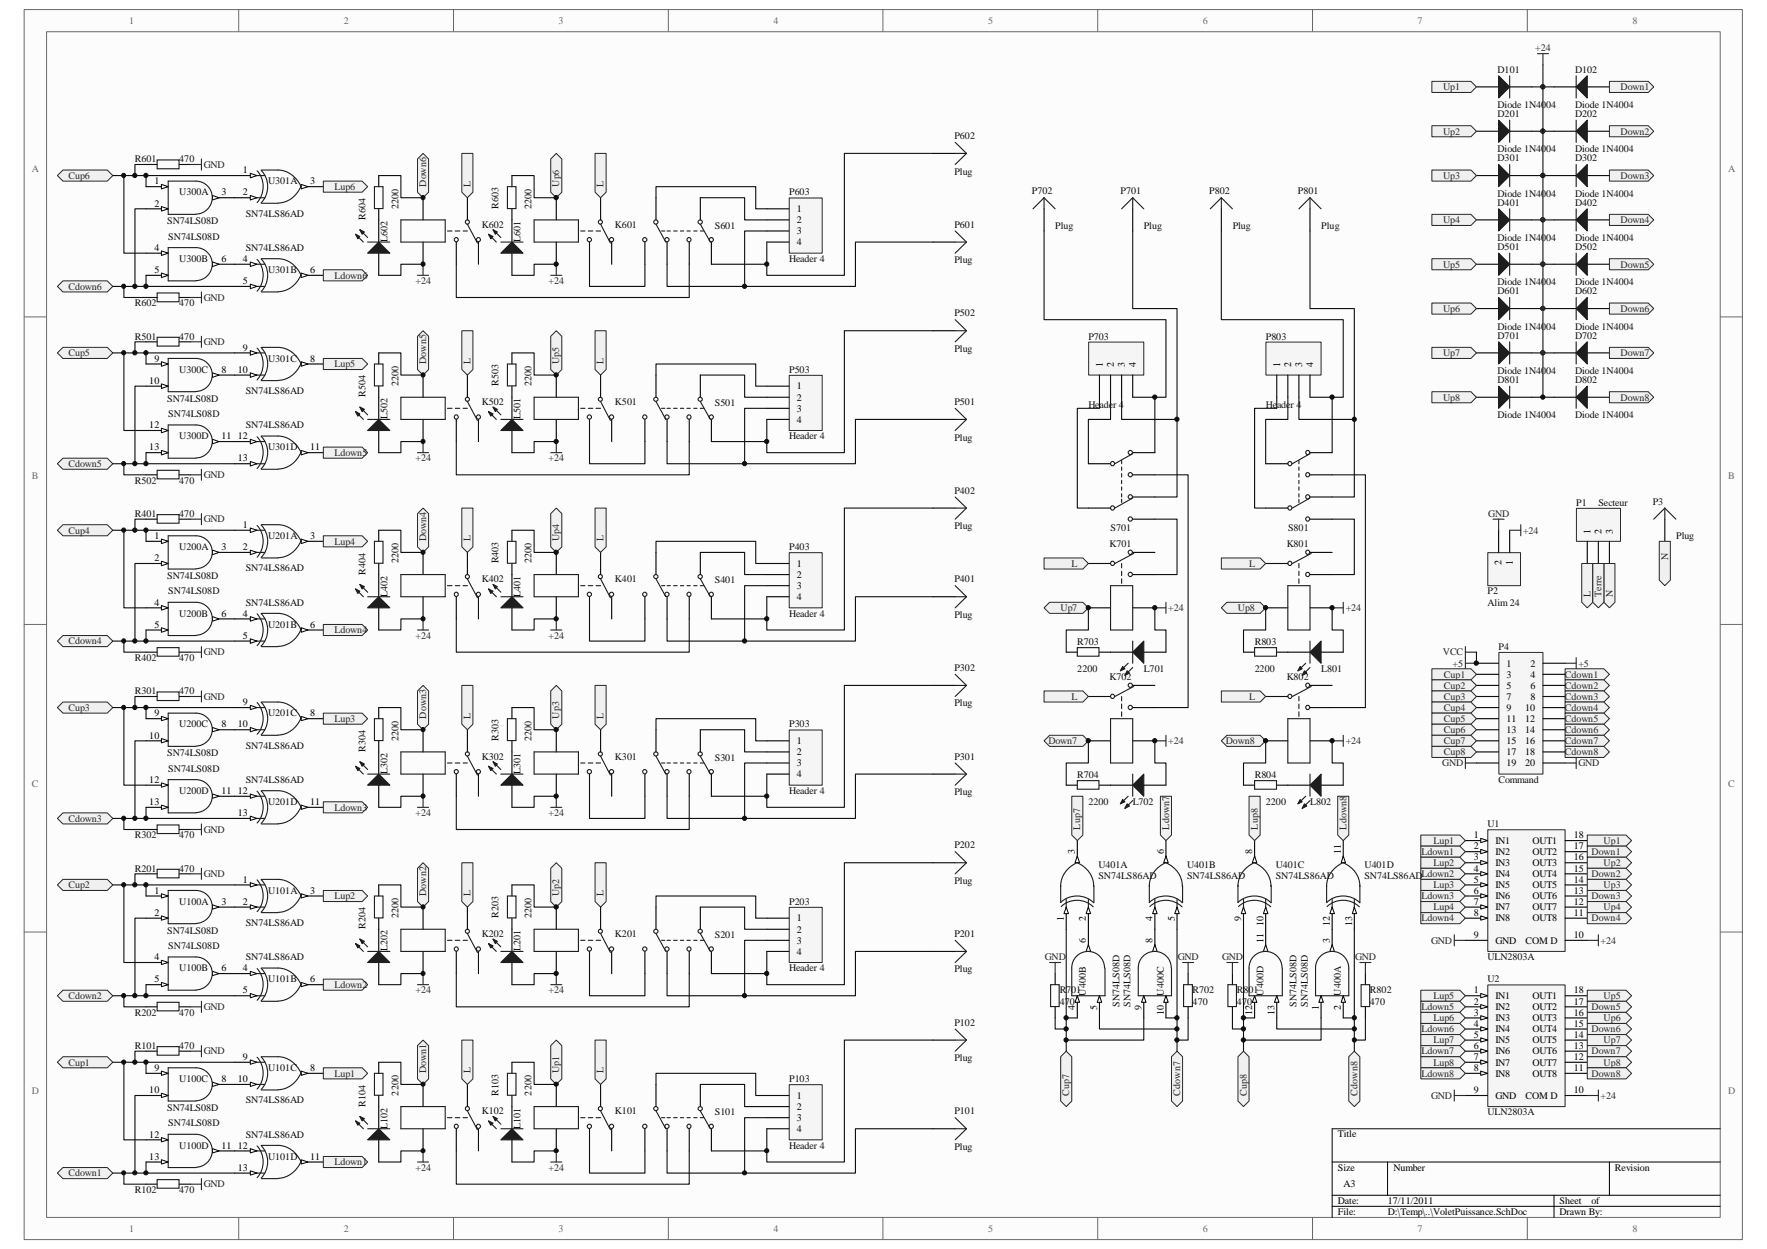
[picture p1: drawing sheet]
<svg xmlns="http://www.w3.org/2000/svg" width="297mm" height="210mm" viewBox="0 0 297 210" stroke-linecap="round" stroke-linejoin="round" font-family="sans-serif">
<defs><g id="words">
<g font-size="1.7" fill="#696969">
<text x="21.7" y="4">1</text>
<text x="57.8" y="4">2</text>
<text x="93.9" y="4">3</text>
<text x="130" y="4">4</text>
<text x="166.1" y="4">5</text>
<text x="202.2" y="4">6</text>
<text x="238.3" y="4">7</text>
<text x="274.4" y="4">8</text>
<text x="5.3" y="28.9">A</text>
<text x="290.5" y="28.9">A</text>
<text x="5.4" y="80.6">B</text>
<text x="290.5" y="80.6">B</text>
<text x="5.4" y="132.2">C</text>
<text x="290.5" y="132.2">C</text>
<text x="5.3" y="183.9">D</text>
<text x="290.5" y="183.9">D</text>
<text x="21.7" y="207">1</text>
<text x="57.8" y="207">2</text>
<text x="93.9" y="207">3</text>
<text x="130" y="207">4</text>
<text x="166.1" y="207">5</text>
<text x="202.2" y="207">6</text>
<text x="238.3" y="207">7</text>
<text x="274.4" y="207">8</text>
</g>
<g font-size="1.7" fill="#262626">
<text x="258.1" y="8.6">+24</text>
<text x="242.6" y="15.2">Up1</text>
<text x="272.4" y="15.2">Down1</text>
<text x="242.6" y="22.6">Up2</text>
<text x="272.4" y="22.6">Down2</text>
<text x="34.2" y="28.2">GND</text>
<text x="11.5" y="30.1">Cup6</text>
<text x="56.3" y="31.9">Lup6</text>
<text x="71.7" y="31.4" transform="rotate(-90 71.7 31.4)">Down6</text>
<text x="79.1" y="31.4" transform="rotate(-90 79.1 31.4)">L</text>
<text x="94" y="31.4" transform="rotate(-90 94 31.4)">Up6</text>
<text x="101.5" y="31.4" transform="rotate(-90 101.5 31.4)">L</text>
<text x="242.6" y="30.1">Up3</text>
<text x="272.4" y="30.1">Down3</text>
<text x="242.6" y="37.5">Up4</text>
<text x="272.4" y="37.5">Down4</text>
<text x="56.3" y="46.8">Ldown6</text>
<text x="69.8" y="47.7">+24</text>
<text x="92.2" y="47.7">+24</text>
<text x="242.6" y="45">Up5</text>
<text x="272.4" y="45">Down5</text>
<text x="11.5" y="48.7">Cdown6</text>
<text x="34.2" y="50.5">GND</text>
<text x="242.6" y="52.4">Up6</text>
<text x="272.4" y="52.4">Down6</text>
<text x="11.5" y="59.9">Cup5</text>
<text x="34.2" y="58">GND</text>
<text x="242.6" y="59.9">Up7</text>
<text x="272.4" y="59.9">Down7</text>
<text x="56.3" y="61.7">Lup5</text>
<text x="71.7" y="61.2" transform="rotate(-90 71.7 61.2)">Down5</text>
<text x="79.1" y="61.2" transform="rotate(-90 79.1 61.2)">L</text>
<text x="94" y="61.2" transform="rotate(-90 94 61.2)">Up5</text>
<text x="101.5" y="61.2" transform="rotate(-90 101.5 61.2)">L</text>
<text x="242.6" y="67.3">Up8</text>
<text x="272.4" y="67.3">Down8</text>
<text x="56.3" y="76.6">Ldown5</text>
<text x="69.8" y="77.5">+24</text>
<text x="92.2" y="77.5">+24</text>
<text x="11.5" y="78.5">Cdown5</text>
<text x="34.2" y="80.3">GND</text>
<text x="11.5" y="89.7">Cup4</text>
<text x="34.2" y="87.8">GND</text>
<text x="250.2" y="86.9">GND</text>
<text x="256" y="89.7">+24</text>
<text x="56.3" y="91.5">Lup4</text>
<text x="71.7" y="91" transform="rotate(-90 71.7 91)">Down4</text>
<text x="79.1" y="91" transform="rotate(-90 79.1 91)">L</text>
<text x="94" y="91" transform="rotate(-90 94 91)">Up4</text>
<text x="101.5" y="91" transform="rotate(-90 101.5 91)">L</text>
<text x="180.1" y="95.2">L</text>
<text x="210" y="95.2">L</text>
<text x="280.4" y="94.1" transform="rotate(-90 280.4 94.1)">N</text>
<text x="267.4" y="100.3" transform="rotate(-90 267.4 100.3)">L</text>
<text x="269.2" y="100.3" transform="rotate(-90 269.2 100.3)">Terre</text>
<text x="271.1" y="100.3" transform="rotate(-90 271.1 100.3)">N</text>
<text x="56.3" y="106.4">Ldown4</text>
<text x="69.8" y="107.3">+24</text>
<text x="92.2" y="107.3">+24</text>
<text x="178.3" y="102.7">Up7</text>
<text x="196.4" y="102.7">+24</text>
<text x="208.1" y="102.7">Up8</text>
<text x="226.2" y="102.7">+24</text>
<text x="11.5" y="108.3">Cdown4</text>
<text x="34.2" y="110.2">GND</text>
<text x="242.6" y="110.2">VCC</text>
<text x="242.7" y="113.9">Cup1</text>
<text x="244.2" y="112">+5</text>
<text x="263.1" y="113.9">Cdown1</text>
<text x="265.3" y="112">+5</text>
<text x="11.5" y="119.5">Cup3</text>
<text x="34.2" y="117.6">GND</text>
<text x="180.1" y="117.6">L</text>
<text x="210" y="117.6">L</text>
<text x="242.7" y="115.7">Cup2</text>
<text x="242.7" y="117.6">Cup3</text>
<text x="242.7" y="119.5">Cup4</text>
<text x="263.1" y="115.7">Cdown2</text>
<text x="263.1" y="117.6">Cdown3</text>
<text x="263.1" y="119.5">Cdown4</text>
<text x="56.3" y="121.3">Lup3</text>
<text x="71.7" y="120.8" transform="rotate(-90 71.7 120.8)">Down3</text>
<text x="79.1" y="120.8" transform="rotate(-90 79.1 120.8)">L</text>
<text x="94" y="120.8" transform="rotate(-90 94 120.8)">Up3</text>
<text x="101.5" y="120.8" transform="rotate(-90 101.5 120.8)">L</text>
<text x="176.2" y="125.1">Down7</text>
<text x="196.4" y="125.1">+24</text>
<text x="206.1" y="125.1">Down8</text>
<text x="226.2" y="125.1">+24</text>
<text x="242.7" y="121.3">Cup5</text>
<text x="242.7" y="123.2">Cup6</text>
<text x="242.7" y="125.1">Cup7</text>
<text x="263.1" y="121.3">Cdown5</text>
<text x="263.1" y="123.2">Cdown6</text>
<text x="263.1" y="125.1">Cdown7</text>
<text x="242.4" y="128.8">GND</text>
<text x="242.7" y="126.9">Cup8</text>
<text x="263.1" y="126.9">Cdown8</text>
<text x="265.3" y="128.8">GND</text>
<text x="56.3" y="136.2">Ldown3</text>
<text x="69.8" y="137.1">+24</text>
<text x="92.2" y="137.1">+24</text>
<text x="11.5" y="138.1">Cdown3</text>
<text x="34.2" y="140">GND</text>
<text x="181.6" y="139.4" transform="rotate(-90 181.6 139.4)">Lup7</text>
<text x="196.6" y="139.4" transform="rotate(-90 196.6 139.4)">Ldown7</text>
<text x="211.5" y="139.4" transform="rotate(-90 211.5 139.4)">Lup8</text>
<text x="226.4" y="139.4" transform="rotate(-90 226.4 139.4)">Ldown8</text>
<text x="239" y="143.7">Ldown1</text>
<text x="241" y="141.8">Lup1</text>
<text x="267.5" y="143.7">Down1</text>
<text x="269.6" y="141.8">Up1</text>
<text x="11.5" y="149.3">Cup2</text>
<text x="34.2" y="147.4">GND</text>
<text x="241" y="145.5">Lup2</text>
<text x="241" y="149.3">Lup3</text>
<text x="267.5" y="147.4">Down2</text>
<text x="269.6" y="145.5">Up2</text>
<text x="269.6" y="149.3">Up3</text>
<text x="56.3" y="151.1">Lup2</text>
<text x="71.7" y="150.6" transform="rotate(-90 71.7 150.6)">Down2</text>
<text x="79.1" y="150.6" transform="rotate(-90 79.1 150.6)">L</text>
<text x="94" y="150.6" transform="rotate(-90 94 150.6)">Up2</text>
<text x="101.5" y="150.6" transform="rotate(-90 101.5 150.6)">L</text>
<text x="239" y="151.1">Ldown3</text>
<text x="239" y="154.9">Ldown4</text>
<text x="241" y="153">Lup4</text>
<text x="267.5" y="151.1">Down3</text>
<text x="267.5" y="154.9">Down4</text>
<text x="269.6" y="153">Up4</text>
<text x="175.6" y="161.4">GND</text>
<text x="198" y="161.4">GND</text>
<text x="205.4" y="161.4">GND</text>
<text x="227.8" y="161.4">GND</text>
<text x="240.6" y="158.6">GND</text>
<text x="269.1" y="158.6">+24</text>
<text x="11.5" y="167.9">Cdown2</text>
<text x="56.3" y="166">Ldown2</text>
<text x="69.8" y="166.9">+24</text>
<text x="92.2" y="166.9">+24</text>
<text x="241" y="167.9">Lup5</text>
<text x="269.6" y="167.9">Up5</text>
<text x="34.2" y="169.8">GND</text>
<text x="239" y="169.8">Ldown5</text>
<text x="239" y="173.5">Ldown6</text>
<text x="241" y="171.6">Lup6</text>
<text x="267.5" y="169.8">Down5</text>
<text x="267.5" y="173.5">Down6</text>
<text x="269.6" y="171.6">Up6</text>
<text x="11.5" y="179.1">Cup1</text>
<text x="34.2" y="177.2">GND</text>
<text x="239" y="177.2">Ldown7</text>
<text x="241" y="175.3">Lup7</text>
<text x="241" y="179.1">Lup8</text>
<text x="267.5" y="177.2">Down7</text>
<text x="269.6" y="175.3">Up7</text>
<text x="269.6" y="179.1">Up8</text>
<text x="56.3" y="180.9">Lup1</text>
<text x="71.7" y="180.4" transform="rotate(-90 71.7 180.4)">Down1</text>
<text x="79.1" y="180.4" transform="rotate(-90 79.1 180.4)">L</text>
<text x="94" y="180.4" transform="rotate(-90 94 180.4)">Up1</text>
<text x="101.5" y="180.4" transform="rotate(-90 101.5 180.4)">L</text>
<text x="179.7" y="184.1" transform="rotate(-90 179.7 184.1)">Cup7</text>
<text x="198.4" y="184.1" transform="rotate(-90 198.4 184.1)">Cdown7</text>
<text x="209.6" y="184.1" transform="rotate(-90 209.6 184.1)">Cup8</text>
<text x="228.2" y="184.1" transform="rotate(-90 228.2 184.1)">Cdown8</text>
<text x="239" y="180.9">Ldown8</text>
<text x="240.6" y="184.7">GND</text>
<text x="267.5" y="180.9">Down8</text>
<text x="269.1" y="184.7">+24</text>
<text x="11.5" y="197.7">Cdown1</text>
<text x="56.3" y="195.8">Ldown1</text>
<text x="69.8" y="196.7">+24</text>
<text x="92.2" y="196.7">+24</text>
<text x="34.2" y="199.6">GND</text>
</g>
<g font-size="1.7" fill="#0e0e0e">
<text x="251.8" y="12.2">D101</text>
<text x="264.8" y="12.2">D102</text>
<text x="160.4" y="23.4">P602</text>
<text x="251.8" y="18.2">Diode 1N4004</text>
<text x="251.8" y="19.6">D201</text>
<text x="264.8" y="18.2">Diode 1N4004</text>
<text x="264.8" y="19.6">D202</text>
<text x="22.7" y="27.3">R601</text>
<text x="30.1" y="27.3">470</text>
<text x="160.4" y="29.3">Plug</text>
<text x="251.8" y="25.6">Diode 1N4004</text>
<text x="251.8" y="27.1">D301</text>
<text x="264.8" y="25.6">Diode 1N4004</text>
<text x="264.8" y="27.1">D302</text>
<text x="30.1" y="32.9">U300A</text>
<text x="45.1" y="31">U301A</text>
<text x="67" y="35.1" transform="rotate(-90 67 35.1)">2200</text>
<text x="83.8" y="35.1" transform="rotate(-90 83.8 35.1)">R603</text>
<text x="89.4" y="35.1" transform="rotate(-90 89.4 35.1)">2200</text>
<text x="132.7" y="32.9">P603</text>
<text x="173.5" y="32.7">P702</text>
<text x="188.4" y="32.7">P701</text>
<text x="203.3" y="32.7">P802</text>
<text x="218.2" y="32.7">P801</text>
<text x="251.8" y="33.1">Diode 1N4004</text>
<text x="251.8" y="34.5">D401</text>
<text x="264.8" y="34.5">D402</text>
<text x="264.8" y="33.1">Diode 1N4004</text>
<text x="28.1" y="37.7">SN74LS08D</text>
<text x="28.3" y="40.3">SN74LS08D</text>
<text x="41.3" y="36.4">SN74LS86AD</text>
<text x="61.4" y="37" transform="rotate(-90 61.4 37)">R604</text>
<text x="65.1" y="40.7" transform="rotate(-90 65.1 40.7)">L602</text>
<text x="81" y="38.3">K602</text>
<text x="87.5" y="40.7" transform="rotate(-90 87.5 40.7)">L601</text>
<text x="103.4" y="38.3">K601</text>
<text x="120.2" y="38.4">S601</text>
<text x="160.4" y="38.3">P601</text>
<text x="177.4" y="38.4">Plug</text>
<text x="192.3" y="38.4">Plug</text>
<text x="207.2" y="38.4">Plug</text>
<text x="222.1" y="38.4">Plug</text>
<text x="251.8" y="40.5">Diode 1N4004</text>
<text x="251.8" y="42">D501</text>
<text x="264.8" y="40.5">Diode 1N4004</text>
<text x="264.8" y="42">D502</text>
<text x="30.1" y="44">U300B</text>
<text x="41.3" y="42.2">SN74LS86AD</text>
<text x="45.1" y="45.9">U301B</text>
<text x="132.7" y="44">Header 4</text>
<text x="160.4" y="44.2">Plug</text>
<text x="251.8" y="48">Diode 1N4004</text>
<text x="264.8" y="48">Diode 1N4004</text>
<text x="22.7" y="51.5">R602</text>
<text x="30.1" y="51.5">470</text>
<text x="160.4" y="53.2">P502</text>
<text x="251.8" y="49.4">D601</text>
<text x="264.8" y="49.4">D602</text>
<text x="22.7" y="57.1">R501</text>
<text x="30.1" y="57.1">470</text>
<text x="160.4" y="59.1">Plug</text>
<text x="183" y="57.1">P703</text>
<text x="212.8" y="57.1">P803</text>
<text x="251.8" y="55.4">Diode 1N4004</text>
<text x="251.8" y="56.9">D701</text>
<text x="264.8" y="55.4">Diode 1N4004</text>
<text x="264.8" y="56.9">D702</text>
<text x="30.1" y="62.7">U300C</text>
<text x="45.1" y="60.8">U301C</text>
<text x="67" y="64.9" transform="rotate(-90 67 64.9)">2200</text>
<text x="83.8" y="64.9" transform="rotate(-90 83.8 64.9)">R503</text>
<text x="89.4" y="64.9" transform="rotate(-90 89.4 64.9)">2200</text>
<text x="132.7" y="62.7">P503</text>
<text x="251.8" y="62.9">Diode 1N4004</text>
<text x="251.8" y="64.3">D801</text>
<text x="264.8" y="62.9">Diode 1N4004</text>
<text x="264.8" y="64.3">D802</text>
<text x="28.1" y="67.5">SN74LS08D</text>
<text x="28.3" y="70.1">SN74LS08D</text>
<text x="41.3" y="66.2">SN74LS86AD</text>
<text x="41.3" y="72">SN74LS86AD</text>
<text x="61.4" y="66.8" transform="rotate(-90 61.4 66.8)">R504</text>
<text x="65.1" y="70.5" transform="rotate(-90 65.1 70.5)">L502</text>
<text x="81" y="68.1">K502</text>
<text x="87.5" y="70.5" transform="rotate(-90 87.5 70.5)">L501</text>
<text x="103.4" y="68.1">K501</text>
<text x="120.2" y="68.2">S501</text>
<text x="160.4" y="68.1">P501</text>
<text x="183" y="68.6">Header 4</text>
<text x="212.8" y="68.6">Header 4</text>
<text x="251.8" y="70.3">Diode 1N4004</text>
<text x="264.8" y="70.3">Diode 1N4004</text>
<text x="30.1" y="73.8">U300D</text>
<text x="45.1" y="75.7">U301D</text>
<text x="132.7" y="73.8">Header 4</text>
<text x="160.4" y="74">Plug</text>
<text x="22.7" y="81.3">R502</text>
<text x="30.1" y="81.3">470</text>
<text x="160.4" y="83">P402</text>
<text x="22.7" y="86.9">R401</text>
<text x="30.1" y="86.9">470</text>
<text x="160.4" y="88.9">Plug</text>
<text x="186.7" y="89.3">S701</text>
<text x="216.5" y="89.3">S801</text>
<text x="265" y="85">P1</text>
<text x="268.7" y="85">Secteur</text>
<text x="277.8" y="84.8">P3</text>
<text x="30.1" y="92.5">U200A</text>
<text x="45.1" y="90.6">U201A</text>
<text x="67" y="94.7" transform="rotate(-90 67 94.7)">2200</text>
<text x="83.8" y="94.7" transform="rotate(-90 83.8 94.7)">R403</text>
<text x="89.4" y="94.7" transform="rotate(-90 89.4 94.7)">2200</text>
<text x="132.7" y="92.5">P403</text>
<text x="186.5" y="91.9">K701</text>
<text x="216.3" y="91.9">K801</text>
<text x="281.8" y="90.6">Plug</text>
<text x="28.1" y="97.3">SN74LS08D</text>
<text x="28.3" y="99.9">SN74LS08D</text>
<text x="41.3" y="96">SN74LS86AD</text>
<text x="41.3" y="101.8">SN74LS86AD</text>
<text x="61.4" y="96.6" transform="rotate(-90 61.4 96.6)">R404</text>
<text x="65.1" y="100.3" transform="rotate(-90 65.1 100.3)">L402</text>
<text x="81" y="97.9">K402</text>
<text x="87.5" y="100.3" transform="rotate(-90 87.5 100.3)">L401</text>
<text x="103.4" y="97.9">K401</text>
<text x="120.2" y="98">S401</text>
<text x="160.4" y="97.9">P401</text>
<text x="250.1" y="99.9">P2</text>
<text x="250.1" y="101.8">Alim 24</text>
<text x="30.1" y="103.6">U200B</text>
<text x="45.1" y="105.5">U201B</text>
<text x="132.7" y="103.6">Header 4</text>
<text x="160.4" y="103.8">Plug</text>
<text x="22.7" y="111.1">R402</text>
<text x="30.1" y="111.1">470</text>
<text x="160.4" y="112.8">P302</text>
<text x="181.1" y="112.9">2200</text>
<text x="181.1" y="108.5">R703</text>
<text x="192.3" y="112.9">L701</text>
<text x="210.9" y="112.9">2200</text>
<text x="210.9" y="108.5">R803</text>
<text x="222.1" y="112.9">L801</text>
<text x="251.9" y="109.2">P4</text>
<text x="22.7" y="116.7">R301</text>
<text x="30.1" y="116.7">470</text>
<text x="160.4" y="118.7">Plug</text>
<text x="186.5" y="114.3">K702</text>
<text x="216.3" y="114.3">K802</text>
<text x="30.1" y="122.3">U200C</text>
<text x="41.3" y="125.8">SN74LS86AD</text>
<text x="45.1" y="120.4">U201C</text>
<text x="67" y="124.5" transform="rotate(-90 67 124.5)">2200</text>
<text x="83.8" y="124.5" transform="rotate(-90 83.8 124.5)">R303</text>
<text x="89.4" y="124.5" transform="rotate(-90 89.4 124.5)">2200</text>
<text x="132.7" y="122.3">P303</text>
<text x="28.1" y="127.1">SN74LS08D</text>
<text x="28.3" y="129.7">SN74LS08D</text>
<text x="41.3" y="131.6">SN74LS86AD</text>
<text x="61.4" y="126.4" transform="rotate(-90 61.4 126.4)">R304</text>
<text x="65.1" y="130.1" transform="rotate(-90 65.1 130.1)">L302</text>
<text x="81" y="127.7">K302</text>
<text x="87.5" y="130.1" transform="rotate(-90 87.5 130.1)">L301</text>
<text x="103.4" y="127.7">K301</text>
<text x="120.2" y="127.8">S301</text>
<text x="160.4" y="127.7">P301</text>
<text x="181.1" y="130.8">R704</text>
<text x="210.9" y="130.8">R804</text>
<text x="251.9" y="131.6">Command</text>
<text x="30.1" y="133.4">U200D</text>
<text x="45.1" y="135.3">U201D</text>
<text x="132.7" y="133.4">Header 4</text>
<text x="160.4" y="133.6">Plug</text>
<text x="183" y="135.3">2200</text>
<text x="190.4" y="135.3">L702</text>
<text x="212.8" y="135.3">2200</text>
<text x="220.3" y="135.3">L802</text>
<text x="22.7" y="140.9">R302</text>
<text x="30.1" y="140.9">470</text>
<text x="160.4" y="142.6">P202</text>
<text x="250.1" y="139">U1</text>
<text x="22.7" y="146.5">R201</text>
<text x="30.1" y="146.5">470</text>
<text x="160.4" y="148.5">Plug</text>
<text x="184.7" y="145.9">U401A</text>
<text x="184.7" y="147.8">SN74LS86AD</text>
<text x="199.6" y="145.9">U401B</text>
<text x="199.6" y="147.8">SN74LS86AD</text>
<text x="214.5" y="145.9">U401C</text>
<text x="214.5" y="147.8">SN74LS86AD</text>
<text x="229.4" y="145.9">U401D</text>
<text x="229.4" y="147.8">SN74LS86ADLdown2</text>
<text x="30.1" y="152.1">U100A</text>
<text x="41.3" y="155.6">SN74LS86AD</text>
<text x="45.1" y="150.2">U101A</text>
<text x="67" y="154.3" transform="rotate(-90 67 154.3)">2200</text>
<text x="83.8" y="154.3" transform="rotate(-90 83.8 154.3)">R203</text>
<text x="89.4" y="154.3" transform="rotate(-90 89.4 154.3)">2200</text>
<text x="132.7" y="152.1">P203</text>
<text x="28.1" y="156.9">SN74LS08D</text>
<text x="28.3" y="159.5">SN74LS08D</text>
<text x="41.3" y="161.4">SN74LS86AD</text>
<text x="61.4" y="156.2" transform="rotate(-90 61.4 156.2)">R204</text>
<text x="65.1" y="159.9" transform="rotate(-90 65.1 159.9)">L202</text>
<text x="81" y="157.5">K202</text>
<text x="87.5" y="159.9" transform="rotate(-90 87.5 159.9)">L201</text>
<text x="103.4" y="157.5">K201</text>
<text x="120.2" y="157.6">S201</text>
<text x="160.4" y="157.5">P201</text>
<text x="250.1" y="161.4">ULN2803A</text>
<text x="30.1" y="163.2">U100B</text>
<text x="45.1" y="165.1">U101B</text>
<text x="132.7" y="163.2">Header 4</text>
<text x="160.4" y="163.4">Plug</text>
<text x="178.1" y="167">R701</text>
<text x="182.5" y="167.3" transform="rotate(-90 182.5 167.3)">U400B</text>
<text x="195.6" y="167.3" transform="rotate(-90 195.6 167.3)">U400C</text>
<text x="200.5" y="167">R702</text>
<text x="207.9" y="167">R801</text>
<text x="212.4" y="167.3" transform="rotate(-90 212.4 167.3)">U400D</text>
<text x="225.4" y="167.3" transform="rotate(-90 225.4 167.3)">U400A</text>
<text x="230.3" y="167">R802</text>
<text x="250.1" y="165.1">U2</text>
<text x="22.7" y="170.7">R202</text>
<text x="30.1" y="170.7">470</text>
<text x="160.4" y="172.4">P102</text>
<text x="178.1" y="168.8">470</text>
<text x="188.2" y="169.2" transform="rotate(-90 188.2 169.2)">SN74LS08D</text>
<text x="190" y="169.2" transform="rotate(-90 190 169.2)">SN74LS08D</text>
<text x="200.5" y="168.8">470</text>
<text x="207.9" y="168.8">470</text>
<text x="218" y="169.2" transform="rotate(-90 218 169.2)">SN74LS08D</text>
<text x="219.8" y="169.2" transform="rotate(-90 219.8 169.2)">SN74LS08D</text>
<text x="230.3" y="168.8">470</text>
<text x="22.7" y="176.3">R101</text>
<text x="30.1" y="176.3">470</text>
<text x="160.4" y="178.3">Plug</text>
<text x="30.1" y="181.9">U100C</text>
<text x="41.3" y="185.4">SN74LS86AD</text>
<text x="45.1" y="180">U101C</text>
<text x="61.4" y="186" transform="rotate(-90 61.4 186)">R104</text>
<text x="67" y="184.1" transform="rotate(-90 67 184.1)">2200</text>
<text x="83.8" y="184.1" transform="rotate(-90 83.8 184.1)">R103</text>
<text x="89.4" y="184.1" transform="rotate(-90 89.4 184.1)">2200</text>
<text x="132.7" y="181.9">P103</text>
<text x="28.1" y="186.7">SN74LS08D</text>
<text x="28.3" y="189.3">SN74LS08D</text>
<text x="41.3" y="191.2">SN74LS86AD</text>
<text x="65.1" y="189.7" transform="rotate(-90 65.1 189.7)">L102</text>
<text x="81" y="187.3">K102</text>
<text x="87.5" y="189.7" transform="rotate(-90 87.5 189.7)">L101</text>
<text x="103.4" y="187.3">K101</text>
<text x="120.2" y="187.5">S101</text>
<text x="160.4" y="187.3">P101</text>
<text x="250.1" y="187.5">ULN2803A</text>
<text x="30.1" y="193">U100D</text>
<text x="45.1" y="194.9">U101D</text>
<text x="132.7" y="193">Header 4</text>
<text x="160.4" y="193.2">Plug</text>
<text x="22.7" y="200.5">R102</text>
<text x="30.1" y="200.5">470</text>
</g>
<g font-size="1.7">
<text x="40.8" y="29.1">1</text>
<text x="25.9" y="31">1</text>
<text x="25.9" y="34.7">2</text>
<text x="37.3" y="32.9">3</text>
<text x="40.8" y="32.9">2</text>
<text x="52.2" y="31">3</text>
<text x="133.9" y="35.6">1</text>
<text x="133.9" y="37.5">2</text>
<text x="133.9" y="39.4">3</text>
<text x="133.9" y="41.2">4</text>
<text x="25.9" y="42.2">4</text>
<text x="25.9" y="45.9">5</text>
<text x="37.3" y="44">6</text>
<text x="40.8" y="44">4</text>
<text x="40.8" y="47.8">5</text>
<text x="52.2" y="45.9">6</text>
<text x="40.8" y="58.9">9</text>
<text x="25.1" y="64.5">10</text>
<text x="25.9" y="60.8">9</text>
<text x="37.3" y="62.7">8</text>
<text x="40" y="62.7">10</text>
<text x="52.2" y="60.8">8</text>
<text x="133.9" y="65.4">1</text>
<text x="185.4" y="61.7" transform="rotate(-90 185.4 61.7)">1</text>
<text x="187.2" y="61.7" transform="rotate(-90 187.2 61.7)">2</text>
<text x="189.1" y="61.7" transform="rotate(-90 189.1 61.7)">3</text>
<text x="191" y="61.7" transform="rotate(-90 191 61.7)">4</text>
<text x="215.2" y="61.7" transform="rotate(-90 215.2 61.7)">1</text>
<text x="217" y="61.7" transform="rotate(-90 217 61.7)">2</text>
<text x="218.9" y="61.7" transform="rotate(-90 218.9 61.7)">3</text>
<text x="220.8" y="61.7" transform="rotate(-90 220.8 61.7)">4</text>
<text x="25.1" y="72">12</text>
<text x="133.9" y="67.3">2</text>
<text x="133.9" y="69.2">3</text>
<text x="133.9" y="71">4</text>
<text x="25.1" y="75.7">13</text>
<text x="37.3" y="73.8">11</text>
<text x="40" y="73.8">12</text>
<text x="40" y="77.6">13</text>
<text x="52.2" y="75.7">11</text>
<text x="40.8" y="88.7">1</text>
<text x="267.4" y="89.7" transform="rotate(-90 267.4 89.7)">1</text>
<text x="269.2" y="89.7" transform="rotate(-90 269.2 89.7)">2</text>
<text x="271.1" y="89.7" transform="rotate(-90 271.1 89.7)">3</text>
<text x="25.9" y="90.6">1</text>
<text x="25.9" y="94.3">2</text>
<text x="37.3" y="92.5">3</text>
<text x="40.8" y="92.5">2</text>
<text x="52.2" y="90.6">3</text>
<text x="133.9" y="95.2">1</text>
<text x="252.4" y="95" transform="rotate(-90 252.4 95)">2</text>
<text x="254.3" y="95" transform="rotate(-90 254.3 95)">1</text>
<text x="25.9" y="101.8">4</text>
<text x="133.9" y="97.1">2</text>
<text x="133.9" y="99">3</text>
<text x="133.9" y="100.8">4</text>
<text x="25.9" y="105.5">5</text>
<text x="37.3" y="103.6">6</text>
<text x="40.8" y="103.6">4</text>
<text x="40.8" y="107.4">5</text>
<text x="52.2" y="105.5">6</text>
<text x="253.2" y="112">1</text>
<text x="253.2" y="113.9">3</text>
<text x="257.3" y="112">2</text>
<text x="257.3" y="113.9">4</text>
<text x="40.8" y="118.5">9</text>
<text x="253.2" y="115.7">5</text>
<text x="253.2" y="117.6">7</text>
<text x="253.2" y="119.5">9</text>
<text x="256.4" y="119.5">10</text>
<text x="257.3" y="115.7">6</text>
<text x="257.3" y="117.6">8</text>
<text x="25.1" y="124.1">10</text>
<text x="25.9" y="120.4">9</text>
<text x="37.3" y="122.3">8</text>
<text x="40" y="122.3">10</text>
<text x="52.2" y="120.4">8</text>
<text x="133.9" y="125.1">1</text>
<text x="253.2" y="121.3">11</text>
<text x="253.2" y="123.2">13</text>
<text x="253.2" y="125.1">15</text>
<text x="256.4" y="121.3">12</text>
<text x="256.4" y="123.2">14</text>
<text x="256.4" y="125.1">16</text>
<text x="25.1" y="131.6">12</text>
<text x="133.9" y="126.9">2</text>
<text x="133.9" y="128.8">3</text>
<text x="133.9" y="130.6">4</text>
<text x="253.2" y="126.9">17</text>
<text x="253.2" y="128.8">19</text>
<text x="256.4" y="126.9">18</text>
<text x="256.4" y="128.8">20</text>
<text x="25.1" y="135.3">13</text>
<text x="37.3" y="133.4">11</text>
<text x="40" y="133.4">12</text>
<text x="40" y="137.2">13</text>
<text x="52.2" y="135.3">11</text>
<text x="180.7" y="143.5" transform="rotate(-90 180.7 143.5)">3</text>
<text x="195.6" y="143.5" transform="rotate(-90 195.6 143.5)">6</text>
<text x="210.5" y="143.5" transform="rotate(-90 210.5 143.5)">8</text>
<text x="225.4" y="143.5" transform="rotate(-90 225.4 143.5)">11</text>
<text x="247.7" y="140.9">1</text>
<text x="247.7" y="142.7">2</text>
<text x="251.4" y="141.8">IN1</text>
<text x="251.4" y="143.7">IN2</text>
<text x="257.6" y="141.8">OUT1</text>
<text x="257.6" y="143.7">OUT2</text>
<text x="264.6" y="140.9">18</text>
<text x="264.6" y="142.7">17</text>
<text x="40.8" y="148.3">1</text>
<text x="247.7" y="144.6">3</text>
<text x="247.7" y="146.5">4</text>
<text x="247.7" y="148.3">5</text>
<text x="251.4" y="145.5">IN3</text>
<text x="251.4" y="147.4">IN4</text>
<text x="251.4" y="149.3">IN5</text>
<text x="257.6" y="145.5">OUT3</text>
<text x="257.6" y="147.4">OUT4</text>
<text x="257.6" y="149.3">OUT5</text>
<text x="264.6" y="144.6">16</text>
<text x="264.6" y="146.5">15</text>
<text x="264.6" y="148.3">14</text>
<text x="25.9" y="150.2">1</text>
<text x="25.9" y="153.9">2</text>
<text x="37.3" y="152.1">3</text>
<text x="40.8" y="152.1">2</text>
<text x="52.2" y="150.2">3</text>
<text x="133.9" y="154.9">1</text>
<text x="178.8" y="154.8" transform="rotate(-90 178.8 154.8)">1</text>
<text x="182.5" y="154.8" transform="rotate(-90 182.5 154.8)">2</text>
<text x="193.8" y="154.8" transform="rotate(-90 193.8 154.8)">4</text>
<text x="197.5" y="154.8" transform="rotate(-90 197.5 154.8)">5</text>
<text x="208.7" y="154.8" transform="rotate(-90 208.7 154.8)">9</text>
<text x="212.4" y="155.6" transform="rotate(-90 212.4 155.6)">10</text>
<text x="223.6" y="155.6" transform="rotate(-90 223.6 155.6)">12</text>
<text x="227.3" y="155.6" transform="rotate(-90 227.3 155.6)">13</text>
<text x="247.7" y="150.2">6</text>
<text x="247.7" y="152.1">7</text>
<text x="247.7" y="153.9">8</text>
<text x="251.4" y="151.1">IN6</text>
<text x="251.4" y="153">IN7</text>
<text x="251.4" y="154.9">IN8</text>
<text x="257.6" y="151.1">OUT6</text>
<text x="257.6" y="153">OUT7</text>
<text x="257.6" y="154.9">OUT8</text>
<text x="264.6" y="150.2">13</text>
<text x="264.6" y="152.1">12</text>
<text x="264.6" y="153.9">11</text>
<text x="25.9" y="161.4">4</text>
<text x="133.9" y="156.7">2</text>
<text x="133.9" y="158.6">3</text>
<text x="133.9" y="160.4">4</text>
<text x="182.5" y="158.4" transform="rotate(-90 182.5 158.4)">6</text>
<text x="193.8" y="158.4" transform="rotate(-90 193.8 158.4)">8</text>
<text x="212.4" y="158.4" transform="rotate(-90 212.4 158.4)">11</text>
<text x="223.6" y="158.4" transform="rotate(-90 223.6 158.4)">3</text>
<text x="247.7" y="157.6">9</text>
<text x="251.4" y="158.6">GND</text>
<text x="256.5" y="158.6">COM D</text>
<text x="264.6" y="157.6">10</text>
<text x="25.9" y="165.1">5</text>
<text x="37.3" y="163.2">6</text>
<text x="40.8" y="163.2">4</text>
<text x="40.8" y="167">5</text>
<text x="52.2" y="165.1">6</text>
<text x="247.7" y="167">1</text>
<text x="251.4" y="167.9">IN1</text>
<text x="257.6" y="167.9">OUT1</text>
<text x="264.6" y="167">18</text>
<text x="180.7" y="169.7" transform="rotate(-90 180.7 169.7)">4</text>
<text x="184.4" y="169.7" transform="rotate(-90 184.4 169.7)">5</text>
<text x="191.9" y="169.7" transform="rotate(-90 191.9 169.7)">9</text>
<text x="195.6" y="170.5" transform="rotate(-90 195.6 170.5)">10</text>
<text x="210.5" y="170.5" transform="rotate(-90 210.5 170.5)">12</text>
<text x="214.2" y="170.5" transform="rotate(-90 214.2 170.5)">13</text>
<text x="221.7" y="169.7" transform="rotate(-90 221.7 169.7)">1</text>
<text x="225.4" y="169.7" transform="rotate(-90 225.4 169.7)">2</text>
<text x="247.7" y="168.8">2</text>
<text x="247.7" y="170.7">3</text>
<text x="247.7" y="172.6">4</text>
<text x="251.4" y="169.8">IN2</text>
<text x="251.4" y="171.6">IN3</text>
<text x="251.4" y="173.5">IN4</text>
<text x="257.6" y="171.6">OUT3</text>
<text x="257.6" y="173.5">OUT4</text>
<text x="257.6" y="169.8">OUT2</text>
<text x="264.6" y="170.7">16</text>
<text x="264.6" y="172.6">15</text>
<text x="264.6" y="168.8">17</text>
<text x="40.8" y="178.1">9</text>
<text x="247.7" y="174.4">5</text>
<text x="247.7" y="176.3">6</text>
<text x="247.7" y="178.1">7</text>
<text x="251.4" y="175.3">IN5</text>
<text x="251.4" y="177.2">IN6</text>
<text x="251.4" y="179.1">IN7</text>
<text x="257.6" y="175.3">OUT5</text>
<text x="257.6" y="177.2">OUT6</text>
<text x="257.6" y="179.1">OUT7</text>
<text x="264.6" y="174.4">14</text>
<text x="264.6" y="176.3">13</text>
<text x="264.6" y="178.1">12</text>
<text x="25.1" y="183.7">10</text>
<text x="25.9" y="180">9</text>
<text x="37.3" y="181.9">8</text>
<text x="40" y="181.9">10</text>
<text x="52.2" y="180">8</text>
<text x="133.9" y="184.7">1</text>
<text x="247.7" y="180">8</text>
<text x="247.7" y="183.7">9</text>
<text x="251.4" y="180.9">IN8</text>
<text x="251.4" y="184.7">GND</text>
<text x="256.5" y="184.7">COM D</text>
<text x="257.6" y="180.9">OUT8</text>
<text x="264.6" y="180">11</text>
<text x="264.6" y="183.7">10</text>
<text x="25.1" y="191.2">12</text>
<text x="133.9" y="186.5">2</text>
<text x="133.9" y="188.4">3</text>
<text x="133.9" y="190.2">4</text>
<text x="224.9" y="191.1">Title</text>
<text x="25.1" y="194.9">13</text>
<text x="37.3" y="193">11</text>
<text x="40" y="193">12</text>
<text x="40" y="196.8">13</text>
<text x="52.2" y="194.9">11</text>
<text x="224.9" y="196.7">Size</text>
<text x="234.2" y="196.7">Number</text>
<text x="271.5" y="196.7">Revision</text>
<text x="224.9" y="202.3">Date:</text>
<text x="225.8" y="199.5">A3</text>
<text x="233.3" y="202.3">17/11/2011</text>
<text x="262.2" y="202.3">Sheet</text>
<text x="267.5" y="202.3">of</text>
<text x="224.9" y="204.2">File:</text>
<text x="233.3" y="204.2">D:\Temp\..\VoletPuissance.SchDoc</text>
<text x="262.2" y="204.2">Drawn By:</text>
</g>
</g></defs>
<path d="M4.1 1.7h288.8v206.6h-288.8z" fill="#fcfcfc"/>
<path d="M4.1 1.6h288.8v206.7h-288.8z" fill="none" stroke="#6a6a6a" stroke-width=".17"/>
<path d="M7.9 5.4h281.3v199.2h-281.3z" fill="#fcfcfc"/>
<g fill="none" stroke="#6a6a6a" stroke-width=".17">
<path d="M7.8 5.3h281.4v199.3h-281.4zM40.1 1.6v3.7M76.2 1.6v3.7M112.3 1.6v3.7M148.4 1.6v3.7M184.5 1.6v3.7M220.6 1.6v3.7M256.7 1.6v3.7M4.1 53.3h3.7M289.2 53.3h3.7M4.1 104.9h3.7M289.2 104.9h3.7"/>
<path d="M4.1 156.6h3.7M289.2 156.6h3.7M40.1 204.6v3.7M76.2 204.6v3.7M112.3 204.6v3.7M148.4 204.6v3.7M184.5 204.6v3.7M220.6 204.6v3.7M256.7 204.6v3.7"/>
</g>
<path d="M223.9 195.3h65.3M233.3 195.3v5.6M270.5 195.3v5.6M289.2 189.7h-65.3v14.9M223.9 200.9h65.3M223.9 202.7h65.3M261.2 200.9v3.7" fill="none" stroke="#000" stroke-width=".17"/>
<circle cx="259.4" cy="59.3" r=".36" fill="#0e0e0e"/>
<circle cx="259.4" cy="59.3" r=".36" fill="none" stroke="#0e0e0e" stroke-width=".17"/>
<circle cx="259.4" cy="51.8" r=".36" fill="#0e0e0e"/>
<circle cx="259.4" cy="51.8" r=".36" fill="none" stroke="#0e0e0e" stroke-width=".17"/>
<circle cx="259.4" cy="44.4" r=".36" fill="#0e0e0e"/>
<circle cx="259.4" cy="44.4" r=".36" fill="none" stroke="#0e0e0e" stroke-width=".17"/>
<circle cx="259.4" cy="36.9" r=".36" fill="#0e0e0e"/>
<circle cx="259.4" cy="36.9" r=".36" fill="none" stroke="#0e0e0e" stroke-width=".17"/>
<circle cx="259.4" cy="29.5" r=".36" fill="#0e0e0e"/>
<circle cx="259.4" cy="29.5" r=".36" fill="none" stroke="#0e0e0e" stroke-width=".17"/>
<circle cx="259.4" cy="22" r=".36" fill="#0e0e0e"/>
<circle cx="259.4" cy="22" r=".36" fill="none" stroke="#0e0e0e" stroke-width=".17"/>
<circle cx="259.4" cy="14.6" r=".36" fill="#0e0e0e"/>
<circle cx="259.4" cy="14.6" r=".36" fill="none" stroke="#0e0e0e" stroke-width=".17"/>
<path d="M132.7 182.3h5.5v9.3h-5.5z" fill="#f5f5f5"/>
<path d="M132.7 182.3h5.5v9.3h-5.5z" fill="none" stroke="#262626" stroke-width=".17"/>
<g fill="none" stroke="#000" stroke-width=".19">
<path d="M71.1 182.2v3.8M71.1 189.7v3.7M76.7 189.7v3.7M78.6 182.2v3.8M80.4 189.7v3.7M93.5 182.2v3.8M93.5 189.7v3.7M99.1 189.7v3.7M101 182.2v3.8M102.8 189.7v3.7M128.9 184.1h3.7M128.9 186h3.7"/>
<path d="M128.9 187.8h3.7M128.9 189.7h3.7"/>
</g>
<g fill="none" stroke="#1c1c1c" stroke-width=".19">
<path d="M67.4 186h7.4v3.7h-7.4zM75.2 187.8h.8M76.5 187.8h.8M77.8 187.8h.8M78.6 186.7l1.7 3.2M89.8 186h7.4v3.7h-7.4zM97.6 187.8h.7M98.9 187.8h.7M100.2 187.8h.8M101 186.7l1.6 3.2"/>
<circle cx="76.7" cy="189.3" r=".35"/>
<circle cx="78.6" cy="186.3" r=".35"/>
<circle cx="80.4" cy="189.3" r=".35"/>
<circle cx="99.1" cy="189.3" r=".36"/>
<circle cx="100.9" cy="186.3" r=".34"/>
<circle cx="102.8" cy="189.3" r=".36"/>
</g>
<path d="M265 85.5h7.4v5.5h-7.4z" fill="#f5f5f5"/>
<path d="M265 85.4h7.4v5.6h-7.4z" fill="none" stroke="#262626" stroke-width=".17"/>
<path d="M266.8 91v3.7M268.7 91v3.7M270.5 91v3.7" fill="none" stroke="#000" stroke-width=".19"/>
<path d="M265.9 94.7h1.9v6.5l-1 1-.9-1z" fill-rule="evenodd" fill="#f0f0f0"/>
<path d="M265.9 94.7h1.9v6.5l-1 1-.9-1z" fill="none" stroke="#262626" stroke-width=".17"/>
<path d="M269.6 94.7h1.9v6.5l-1 1-.9-1z" fill-rule="evenodd" fill="#f0f0f0"/>
<path d="M269.6 94.7h1.9v6.5l-1 1-.9-1z" fill="none" stroke="#262626" stroke-width=".17"/>
<path d="M267.8 94.7h1.8v6.5l-.9 1-.9-1z" fill-rule="evenodd" fill="#f0f0f0"/>
<path d="M267.8 94.7h1.8v6.5l-.9 1-.9-1z" fill="none" stroke="#262626" stroke-width=".17"/>
<path d="M108.4 189.7v3.7M110.3 182.2v3.8M112.1 189.7v3.7M115.9 189.7v3.7M117.7 182.2v3.8M119.6 189.7v3.7" fill="none" stroke="#000" stroke-width=".19"/>
<g fill="none" stroke="#1c1c1c" stroke-width=".19">
<path d="M110.3 186.7l1.6 3M111.2 187.8h.6M112.1 187.8h.6M113.2 187.8h.6M114.4 187.8h.5M115.5 187.8h.5M116.6 187.8h.6M117.7 187.8h.6M117.7 186.7l1.7 3"/>
<circle cx="108.4" cy="189.3" r=".36"/>
<circle cx="110.3" cy="186.3" r=".35"/>
<circle cx="112.1" cy="189.3" r=".36"/>
<circle cx="115.8" cy="189.3" r=".35"/>
<circle cx="117.7" cy="186.3" r=".35"/>
<circle cx="119.6" cy="189.3" r=".36"/>
</g>
<path d="M110.3 182.2v-1.8h16.7v3.7h1.9M117.7 182.2h7.5v3.8h3.7M128.9 187.8h-3.7v9.3h-13.1v-3.7M128.9 189.7v3.7h-9.3" fill="none" stroke="#0e0e0e" stroke-width=".19"/>
<path d="M100 174.8h1.9v6.5l-.9 .9-1-.9z" fill-rule="evenodd" fill="#f0f0f0"/>
<path d="M100 174.8h1.9v6.5l-.9 .9-1-.9z" fill="none" stroke="#262626" stroke-width=".17"/>
<path d="M77.6 174.8h1.9v6.5l-.9 .9-1-.9z" fill-rule="evenodd" fill="#f0f0f0"/>
<path d="M77.6 174.8h1.9v6.5l-.9 .9-1-.9z" fill="none" stroke="#262626" stroke-width=".17"/>
<path d="M99.1 193.4v3.7h9.3v-3.7" fill="none" stroke="#0e0e0e" stroke-width=".19"/>
<path d="M70.2 195.3h1.8M71.1 193.4v1.9M92.6 195.3h1.8M93.5 193.4v1.9" fill="none" stroke="#262626" stroke-width=".19"/>
<path d="M92.6 175.7l.9-.9 .9 .9v5.6l-.9 .9-.9-.9z" fill-rule="evenodd" fill="#f0f0f0"/>
<path d="M92.6 175.7l.9-.9 .9 .9v5.6l-.9 .9-.9-.9z" fill="none" stroke="#262626" stroke-width=".17"/>
<path d="M70.2 175.7l.9-.9 .9 .9v5.6l-.9 .9-.9-.9z" fill-rule="evenodd" fill="#f0f0f0"/>
<path d="M70.2 175.7l.9-.9 .9 .9v5.6l-.9 .9-.9-.9z" fill="none" stroke="#262626" stroke-width=".17"/>
<path d="M35.7 182.2h3.8" fill="none" stroke="#000" stroke-width=".19"/>
<path d="M35.7 181.9l1.1 .3-1.1 .4z" fill="#fcfcfc"/>
<path d="M35.7 181.9l1.1 .3-1.1 .4z" fill="none" stroke="#000" stroke-width=".17"/>
<path d="M28.3 179.5h4.6a2.77 2.77 0 0 1 2.8 2.7 2.77 2.77 0 0 1-2.8 2.8M28.3 185h4.6" fill="none" stroke="#1c1c1c" stroke-width=".19"/>
<path d="M24.6 180.4h3.7" fill="none" stroke="#000" stroke-width=".19"/>
<path d="M27.1 180l1.2 .4-1.2 .3z" fill="#fcfcfc"/>
<path d="M27.1 180l1.2 .4-1.2 .3z" fill="none" stroke="#000" stroke-width=".17"/>
<path d="M24.6 184.1h3.7" fill="none" stroke="#000" stroke-width=".19"/>
<path d="M27.1 183.7l1.2 .4-1.2 .3z" fill="#fcfcfc"/>
<path d="M27.1 183.7l1.2 .4-1.2 .3z" fill="none" stroke="#000" stroke-width=".17"/>
<path d="M28.3 179.5v5.5" fill="none" stroke="#1c1c1c" stroke-width=".19"/>
<path d="M24.6 191.6h3.7" fill="none" stroke="#000" stroke-width=".19"/>
<path d="M27.1 191.2l1.2 .4-1.2 .3z" fill="#fcfcfc"/>
<path d="M27.1 191.2l1.2 .4-1.2 .3z" fill="none" stroke="#000" stroke-width=".17"/>
<path d="M24.6 195.3h3.7" fill="none" stroke="#000" stroke-width=".19"/>
<path d="M27.1 194.9l1.2 .4-1.2 .3z" fill="#fcfcfc"/>
<path d="M27.1 194.9l1.2 .4-1.2 .3z" fill="none" stroke="#000" stroke-width=".17"/>
<path d="M35.7 193.4h3.8" fill="none" stroke="#000" stroke-width=".19"/>
<path d="M35.7 193l1.1 .4-1.1 .4z" fill="#fcfcfc"/>
<path d="M35.7 193l1.1 .4-1.1 .4z" fill="none" stroke="#000" stroke-width=".17"/>
<path d="M32.9 196.2a2.77 2.77 0 0 0 2.8-2.8 2.77 2.77 0 0 0-2.8-2.8h-4.6v5.6h4.6" fill="none" stroke="#1c1c1c" stroke-width=".19"/>
<path d="M39.5 178.5h3.7" fill="none" stroke="#000" stroke-width=".19"/>
<path d="M42.1 178.1l1.1 .4-1.1 .4z" fill="#fcfcfc"/>
<path d="M42.1 178.1l1.1 .4-1.1 .4z" fill="none" stroke="#000" stroke-width=".17"/>
<path d="M39.5 182.2h3.7" fill="none" stroke="#000" stroke-width=".19"/>
<path d="M42.1 181.9l1.1 .3-1.1 .4z" fill="#fcfcfc"/>
<path d="M42.1 181.9l1.1 .3-1.1 .4z" fill="none" stroke="#000" stroke-width=".17"/>
<path d="M50.6 180.4h3.8" fill="none" stroke="#000" stroke-width=".19"/>
<path d="M50.6 180l1.2 .4-1.2 .3z" fill="#fcfcfc"/>
<path d="M50.6 180l1.2 .4-1.2 .3z" fill="none" stroke="#000" stroke-width=".17"/>
<path d="M43.2 178.5h1.3M43.2 177.7a4 4 0 0 1 0 5.3M43.9 177.6a3.9 3.9 0 0 1 0 5.5M43.9 177.6h2.8a4.4 4.4 0 0 1 3.9 2.8M43.2 182.2h1.3M43.9 183.2h2.8M50.6 180.3a4.4 4.4 0 0 1-3.9 2.8" fill="none" stroke="#1c1c1c" stroke-width=".19"/>
<path d="M39.5 193.4h3.7" fill="none" stroke="#000" stroke-width=".19"/>
<path d="M42.1 193l1.1 .4-1.1 .4z" fill="#fcfcfc"/>
<path d="M42.1 193l1.1 .4-1.1 .4z" fill="none" stroke="#000" stroke-width=".17"/>
<path d="M39.5 197.1h3.7" fill="none" stroke="#000" stroke-width=".19"/>
<path d="M42.1 196.8l1.1 .3-1.1 .4z" fill="#fcfcfc"/>
<path d="M42.1 196.8l1.1 .3-1.1 .4z" fill="none" stroke="#000" stroke-width=".17"/>
<path d="M50.6 195.3h3.8" fill="none" stroke="#000" stroke-width=".19"/>
<path d="M50.6 194.9l1.2 .4-1.2 .3z" fill="#fcfcfc"/>
<path d="M50.6 194.9l1.2 .4-1.2 .3z" fill="none" stroke="#000" stroke-width=".17"/>
<path d="M43.2 193.4h1.3M43.2 197.1h1.3M43.2 192.6a4 4 0 0 1 0 5.3M43.9 192.5a3.9 3.9 0 0 1 0 5.5M43.9 192.5h2.8a4.4 4.4 0 0 1 3.9 2.8M43.9 198.1h2.8M50.6 195.2a4.5 4.5 0 0 1-3.9 2.8" fill="none" stroke="#1c1c1c" stroke-width=".19"/>
<path d="M250.1 165.6h13v20.4h-13z" fill="#f5f5f5"/>
<path d="M250.1 165.5h13v20.5h-13z" fill="none" stroke="#262626" stroke-width=".17"/>
<path d="M246.3 167.3h3.8" fill="none" stroke="#000" stroke-width=".19"/>
<path d="M248.9 167l1.2 .3-1.2 .4z" fill="#fcfcfc"/>
<path d="M248.9 167l1.2 .3-1.2 .4z" fill="none" stroke="#000" stroke-width=".17"/>
<path d="M246.3 169.2h3.8" fill="none" stroke="#000" stroke-width=".19"/>
<path d="M248.9 168.8l1.2 .4-1.2 .3z" fill="#fcfcfc"/>
<path d="M248.9 168.8l1.2 .4-1.2 .3z" fill="none" stroke="#000" stroke-width=".17"/>
<path d="M246.3 171.1h3.8" fill="none" stroke="#000" stroke-width=".19"/>
<path d="M248.9 170.7l1.2 .4-1.2 .3z" fill="#fcfcfc"/>
<path d="M248.9 170.7l1.2 .4-1.2 .3z" fill="none" stroke="#000" stroke-width=".17"/>
<path d="M246.3 172.9h3.8" fill="none" stroke="#000" stroke-width=".19"/>
<path d="M248.9 172.6l1.2 .3-1.2 .4z" fill="#fcfcfc"/>
<path d="M248.9 172.6l1.2 .3-1.2 .4z" fill="none" stroke="#000" stroke-width=".17"/>
<path d="M246.3 174.8h3.8" fill="none" stroke="#000" stroke-width=".19"/>
<path d="M248.9 174.4l1.2 .4-1.2 .3z" fill="#fcfcfc"/>
<path d="M248.9 174.4l1.2 .4-1.2 .3z" fill="none" stroke="#000" stroke-width=".17"/>
<path d="M246.3 176.7h3.8" fill="none" stroke="#000" stroke-width=".19"/>
<path d="M248.9 176.3l1.2 .4-1.2 .3z" fill="#fcfcfc"/>
<path d="M248.9 176.3l1.2 .4-1.2 .3z" fill="none" stroke="#000" stroke-width=".17"/>
<path d="M246.3 178.5h3.8" fill="none" stroke="#000" stroke-width=".19"/>
<path d="M248.9 178.1l1.2 .4-1.2 .4z" fill="#fcfcfc"/>
<path d="M248.9 178.1l1.2 .4-1.2 .4z" fill="none" stroke="#000" stroke-width=".17"/>
<path d="M246.3 180.4h3.8" fill="none" stroke="#000" stroke-width=".19"/>
<path d="M248.9 180l1.2 .4-1.2 .3z" fill="#fcfcfc"/>
<path d="M248.9 180l1.2 .4-1.2 .3z" fill="none" stroke="#000" stroke-width=".17"/>
<path d="M263.1 167.3h3.7M263.1 171.1h3.7M263.1 172.9h3.7M263.1 174.8h3.7M263.1 176.7h3.7M263.1 178.5h3.7M263.1 169.2h3.7M246.3 184.1h3.8M263.1 180.4h3.7M263.1 184.1h3.7" fill="none" stroke="#000" stroke-width=".19"/>
<path d="M250.1 92.9h5.5v5.5h-5.5z" fill="#f5f5f5"/>
<path d="M250.1 92.9h5.5v5.5h-5.5z" fill="none" stroke="#262626" stroke-width=".17"/>
<path d="M251.9 89.1v3.7M253.8 89.1v3.7" fill="none" stroke="#000" stroke-width=".19"/>
<path d="M251 87.2h1.9M251.9 87.2v1.9M253.8 89.1h1.8M255.6 88.2v1.8" fill="none" stroke="#262626" stroke-width=".19"/>
<path d="M252 109.7h7.4v20.4h-7.4z" fill="#f5f5f5"/>
<path d="M252 109.6h7.4v20.5h-7.4z" fill="none" stroke="#262626" stroke-width=".17"/>
<g fill="none" stroke="#000" stroke-width=".19">
<path d="M248.2 111.5h3.7M248.2 113.3h3.7M248.2 115.2h3.7M248.2 117.1h3.7M248.2 118.9h3.7M259.4 111.5h3.7M259.4 113.3h3.7M259.4 115.2h3.7M259.4 117.1h3.7M259.4 118.9h3.7M248.2 120.8h3.7M248.2 122.6h3.7"/>
<path d="M248.2 124.5h3.7M248.2 126.4h3.7M248.2 128.2h3.7M259.4 120.8h3.7M259.4 122.6h3.7M259.4 124.5h3.7M259.4 126.4h3.7M259.4 128.2h3.7"/>
</g>
<path d="M246.3 110.5v1.9M246.3 111.5h1.9M263.1 111.5h1.9M265 110.5v1.9M246.3 127.3v1.9M246.3 128.2h1.9M263.1 128.2h1.9M265 127.3v1.9" fill="none" stroke="#262626" stroke-width=".19"/>
<path d="M240.7 112.4h6.6l.9 .9-.9 1h-6.6z" fill-rule="evenodd" fill="#f0f0f0"/>
<path d="M240.7 112.4h6.6l.9 .9-.9 1h-6.6z" fill="none" stroke="#262626" stroke-width=".17"/>
<path d="M240.7 114.3h6.6l.9 .9-.9 .9h-6.6z" fill-rule="evenodd" fill="#f0f0f0"/>
<path d="M240.7 114.3h6.6l.9 .9-.9 .9h-6.6z" fill="none" stroke="#262626" stroke-width=".17"/>
<path d="M240.7 116.1h6.6l.9 1-.9 .9h-6.6z" fill-rule="evenodd" fill="#f0f0f0"/>
<path d="M240.7 116.1h6.6l.9 1-.9 .9h-6.6z" fill="none" stroke="#262626" stroke-width=".17"/>
<path d="M240.7 118h6.6l.9 .9-.9 .9h-6.6z" fill-rule="evenodd" fill="#f0f0f0"/>
<path d="M240.7 118h6.6l.9 .9-.9 .9h-6.6z" fill="none" stroke="#262626" stroke-width=".17"/>
<path d="M240.7 119.8h6.6l.9 1-.9 .9h-6.6z" fill-rule="evenodd" fill="#f0f0f0"/>
<path d="M240.7 119.8h6.6l.9 1-.9 .9h-6.6z" fill="none" stroke="#262626" stroke-width=".17"/>
<path d="M240.7 121.7h6.6l.9 .9-.9 1h-6.6z" fill-rule="evenodd" fill="#f0f0f0"/>
<path d="M240.7 121.7h6.6l.9 .9-.9 1h-6.6z" fill="none" stroke="#262626" stroke-width=".17"/>
<path d="M240.7 123.6h6.6l.9 .9-.9 .9h-6.6z" fill-rule="evenodd" fill="#f0f0f0"/>
<path d="M240.7 123.6h6.6l.9 .9-.9 .9h-6.6z" fill="none" stroke="#262626" stroke-width=".17"/>
<path d="M240.7 125.4h6.6l.9 1-.9 .9h-6.6z" fill-rule="evenodd" fill="#f0f0f0"/>
<path d="M240.7 125.4h6.6l.9 1-.9 .9h-6.6z" fill="none" stroke="#262626" stroke-width=".17"/>
<path d="M263.1 112.4h6.5l.9 .9-.9 1h-6.5z" fill-rule="evenodd" fill="#f0f0f0"/>
<path d="M263.1 112.4h6.5l.9 .9-.9 1h-6.5z" fill="none" stroke="#262626" stroke-width=".17"/>
<path d="M263.1 114.3h6.5l.9 .9-.9 .9h-6.5z" fill-rule="evenodd" fill="#f0f0f0"/>
<path d="M263.1 114.3h6.5l.9 .9-.9 .9h-6.5z" fill="none" stroke="#262626" stroke-width=".17"/>
<path d="M263.1 116.1h6.5l.9 1-.9 .9h-6.5z" fill-rule="evenodd" fill="#f0f0f0"/>
<path d="M263.1 116.1h6.5l.9 1-.9 .9h-6.5z" fill="none" stroke="#262626" stroke-width=".17"/>
<path d="M263.1 118h6.5l.9 .9-.9 .9h-6.5z" fill-rule="evenodd" fill="#f0f0f0"/>
<path d="M263.1 118h6.5l.9 .9-.9 .9h-6.5z" fill="none" stroke="#262626" stroke-width=".17"/>
<path d="M263.1 119.8h6.5l.9 1-.9 .9h-6.5z" fill-rule="evenodd" fill="#f0f0f0"/>
<path d="M263.1 119.8h6.5l.9 1-.9 .9h-6.5z" fill="none" stroke="#262626" stroke-width=".17"/>
<path d="M263.1 121.7h6.5l.9 .9-.9 1h-6.5z" fill-rule="evenodd" fill="#f0f0f0"/>
<path d="M263.1 121.7h6.5l.9 .9-.9 1h-6.5z" fill="none" stroke="#262626" stroke-width=".17"/>
<path d="M263.1 123.6h6.5l.9 .9-.9 .9h-6.5z" fill-rule="evenodd" fill="#f0f0f0"/>
<path d="M263.1 123.6h6.5l.9 .9-.9 .9h-6.5z" fill="none" stroke="#262626" stroke-width=".17"/>
<path d="M263.1 125.4h6.5l.9 1-.9 .9h-6.5z" fill-rule="evenodd" fill="#f0f0f0"/>
<path d="M263.1 125.4h6.5l.9 1-.9 .9h-6.5z" fill="none" stroke="#262626" stroke-width=".17"/>
<path d="M10.6 177.6h7.4l1 .9-1 1h-7.4l-1-1z" fill-rule="evenodd" fill="#f0f0f0"/>
<path d="M10.6 177.6h7.4l1 .9-1 1h-7.4l-1-1z" fill="none" stroke="#262626" stroke-width=".17"/>
<path d="M10.6 196.2h7.4l1 .9-1 1h-7.4l-1-1z" fill-rule="evenodd" fill="#f0f0f0"/>
<path d="M10.6 196.2h7.4l1 .9-1 1h-7.4l-1-1z" fill="none" stroke="#262626" stroke-width=".17"/>
<path d="M19 178.5h1.8M19 197.1h20.5M24.6 184.1h-1.9v13M24.6 195.3v1.8" fill="none" stroke="#0e0e0e" stroke-width=".19"/>
<path d="M54.4 179.5h6.5l.9 .9-.9 .9h-6.5z" fill-rule="evenodd" fill="#f0f0f0"/>
<path d="M54.4 179.5h6.5l.9 .9-.9 .9h-6.5z" fill="none" stroke="#262626" stroke-width=".17"/>
<path d="M54.4 194.4h6.5l.9 .9-.9 .9h-6.5z" fill-rule="evenodd" fill="#f0f0f0"/>
<path d="M54.4 194.4h6.5l.9 .9-.9 .9h-6.5z" fill="none" stroke="#262626" stroke-width=".17"/>
<path d="M238.8 166.4h6.6l.9 .9-.9 1h-6.6z" fill-rule="evenodd" fill="#f0f0f0"/>
<path d="M238.8 166.4h6.6l.9 .9-.9 1h-6.6z" fill="none" stroke="#262626" stroke-width=".17"/>
<path d="M238.8 168.3h6.6l.9 .9-.9 .9h-6.6z" fill-rule="evenodd" fill="#f0f0f0"/>
<path d="M238.8 168.3h6.6l.9 .9-.9 .9h-6.6z" fill="none" stroke="#262626" stroke-width=".17"/>
<path d="M238.8 170.1h6.6l.9 1-.9 .9h-6.6z" fill-rule="evenodd" fill="#f0f0f0"/>
<path d="M238.8 170.1h6.6l.9 1-.9 .9h-6.6z" fill="none" stroke="#262626" stroke-width=".17"/>
<path d="M238.8 172h6.6l.9 .9-.9 1h-6.6z" fill-rule="evenodd" fill="#f0f0f0"/>
<path d="M238.8 172h6.6l.9 .9-.9 1h-6.6z" fill="none" stroke="#262626" stroke-width=".17"/>
<path d="M238.8 173.9h6.6l.9 .9-.9 .9h-6.6z" fill-rule="evenodd" fill="#f0f0f0"/>
<path d="M238.8 173.9h6.6l.9 .9-.9 .9h-6.6z" fill="none" stroke="#262626" stroke-width=".17"/>
<path d="M238.8 175.7h6.6l.9 1-.9 .9h-6.6z" fill-rule="evenodd" fill="#f0f0f0"/>
<path d="M238.8 175.7h6.6l.9 1-.9 .9h-6.6z" fill="none" stroke="#262626" stroke-width=".17"/>
<path d="M238.8 177.6h6.6l.9 .9-.9 1h-6.6z" fill-rule="evenodd" fill="#f0f0f0"/>
<path d="M238.8 177.6h6.6l.9 .9-.9 1h-6.6z" fill="none" stroke="#262626" stroke-width=".17"/>
<path d="M238.8 179.5h6.6l.9 .9-.9 .9h-6.6z" fill-rule="evenodd" fill="#f0f0f0"/>
<path d="M238.8 179.5h6.6l.9 .9-.9 .9h-6.6z" fill="none" stroke="#262626" stroke-width=".17"/>
<path d="M266.8 166.4h6.5l1 .9-1 1h-6.5z" fill-rule="evenodd" fill="#f0f0f0"/>
<path d="M266.8 166.4h6.5l1 .9-1 1h-6.5z" fill="none" stroke="#262626" stroke-width=".17"/>
<path d="M266.8 168.3h6.5l1 .9-1 .9h-6.5z" fill-rule="evenodd" fill="#f0f0f0"/>
<path d="M266.8 168.3h6.5l1 .9-1 .9h-6.5z" fill="none" stroke="#262626" stroke-width=".17"/>
<path d="M266.8 170.1h6.5l1 1-1 .9h-6.5z" fill-rule="evenodd" fill="#f0f0f0"/>
<path d="M266.8 170.1h6.5l1 1-1 .9h-6.5z" fill="none" stroke="#262626" stroke-width=".17"/>
<path d="M266.8 172h6.5l1 .9-1 1h-6.5z" fill-rule="evenodd" fill="#f0f0f0"/>
<path d="M266.8 172h6.5l1 .9-1 1h-6.5z" fill="none" stroke="#262626" stroke-width=".17"/>
<path d="M266.8 173.9h6.5l1 .9-1 .9h-6.5z" fill-rule="evenodd" fill="#f0f0f0"/>
<path d="M266.8 173.9h6.5l1 .9-1 .9h-6.5z" fill="none" stroke="#262626" stroke-width=".17"/>
<path d="M266.8 175.7h6.5l1 1-1 .9h-6.5z" fill-rule="evenodd" fill="#f0f0f0"/>
<path d="M266.8 175.7h6.5l1 1-1 .9h-6.5z" fill="none" stroke="#262626" stroke-width=".17"/>
<path d="M266.8 177.6h6.5l1 .9-1 1h-6.5z" fill-rule="evenodd" fill="#f0f0f0"/>
<path d="M266.8 177.6h6.5l1 .9-1 1h-6.5z" fill="none" stroke="#262626" stroke-width=".17"/>
<path d="M266.8 179.5h6.5l1 .9-1 .9h-6.5z" fill-rule="evenodd" fill="#f0f0f0"/>
<path d="M266.8 179.5h6.5l1 .9-1 .9h-6.5z" fill="none" stroke="#262626" stroke-width=".17"/>
<path d="M244.5 184.1h1.8M244.5 183.2v1.8M266.8 184.1h1.9M268.7 183.2v1.8" fill="none" stroke="#262626" stroke-width=".19"/>
<path d="M250.1 139.5h13v20.4h-13z" fill="#f5f5f5"/>
<path d="M250.1 139.4h13v20.5h-13z" fill="none" stroke="#262626" stroke-width=".17"/>
<path d="M246.3 141.3h3.8" fill="none" stroke="#000" stroke-width=".19"/>
<path d="M248.9 140.9l1.2 .4-1.2 .3z" fill="#fcfcfc"/>
<path d="M248.9 140.9l1.2 .4-1.2 .3z" fill="none" stroke="#000" stroke-width=".17"/>
<path d="M246.3 143.1h3.8" fill="none" stroke="#000" stroke-width=".19"/>
<path d="M248.9 142.7l1.2 .4-1.2 .4z" fill="#fcfcfc"/>
<path d="M248.9 142.7l1.2 .4-1.2 .4z" fill="none" stroke="#000" stroke-width=".17"/>
<path d="M246.3 145h3.8" fill="none" stroke="#000" stroke-width=".19"/>
<path d="M248.9 144.6l1.2 .4-1.2 .3z" fill="#fcfcfc"/>
<path d="M248.9 144.6l1.2 .4-1.2 .3z" fill="none" stroke="#000" stroke-width=".17"/>
<path d="M246.3 146.9h3.8" fill="none" stroke="#000" stroke-width=".19"/>
<path d="M248.9 146.5l1.2 .4-1.2 .3z" fill="#fcfcfc"/>
<path d="M248.9 146.5l1.2 .4-1.2 .3z" fill="none" stroke="#000" stroke-width=".17"/>
<path d="M246.3 148.7h3.8" fill="none" stroke="#000" stroke-width=".19"/>
<path d="M248.9 148.3l1.2 .4-1.2 .4z" fill="#fcfcfc"/>
<path d="M248.9 148.3l1.2 .4-1.2 .4z" fill="none" stroke="#000" stroke-width=".17"/>
<path d="M246.3 150.6h3.8" fill="none" stroke="#000" stroke-width=".19"/>
<path d="M248.9 150.2l1.2 .4-1.2 .3z" fill="#fcfcfc"/>
<path d="M248.9 150.2l1.2 .4-1.2 .3z" fill="none" stroke="#000" stroke-width=".17"/>
<path d="M246.3 152.4h3.8" fill="none" stroke="#000" stroke-width=".19"/>
<path d="M248.9 152.1l1.2 .3-1.2 .4z" fill="#fcfcfc"/>
<path d="M248.9 152.1l1.2 .3-1.2 .4z" fill="none" stroke="#000" stroke-width=".17"/>
<path d="M246.3 154.3h3.8" fill="none" stroke="#000" stroke-width=".19"/>
<path d="M248.9 153.9l1.2 .4-1.2 .3z" fill="#fcfcfc"/>
<path d="M248.9 153.9l1.2 .4-1.2 .3z" fill="none" stroke="#000" stroke-width=".17"/>
<path d="M246.3 158h3.8M263.1 141.3h3.7M263.1 145h3.7M263.1 146.9h3.7M263.1 148.7h3.7M263.1 150.6h3.7M263.1 152.4h3.7M263.1 154.3h3.7M263.1 143.1h3.7M263.1 158h3.7" fill="none" stroke="#000" stroke-width=".19"/>
<path d="M238.8 140.3h6.6l.9 1-.9 .9h-6.6z" fill-rule="evenodd" fill="#f0f0f0"/>
<path d="M238.8 140.3h6.6l.9 1-.9 .9h-6.6z" fill="none" stroke="#262626" stroke-width=".17"/>
<path d="M238.8 142.2h6.6l.9 .9-.9 1h-6.6z" fill-rule="evenodd" fill="#f0f0f0"/>
<path d="M238.8 142.2h6.6l.9 .9-.9 1h-6.6z" fill="none" stroke="#262626" stroke-width=".17"/>
<path d="M238.8 144.1h6.6l.9 .9-.9 .9h-6.6z" fill-rule="evenodd" fill="#f0f0f0"/>
<path d="M238.8 144.1h6.6l.9 .9-.9 .9h-6.6z" fill="none" stroke="#262626" stroke-width=".17"/>
<path d="M238.8 145.9h6.6l.9 1-.9 .9h-6.6z" fill-rule="evenodd" fill="#f0f0f0"/>
<path d="M238.8 145.9h6.6l.9 1-.9 .9h-6.6z" fill="none" stroke="#262626" stroke-width=".17"/>
<path d="M238.8 147.8h6.6l.9 .9-.9 .9h-6.6z" fill-rule="evenodd" fill="#f0f0f0"/>
<path d="M238.8 147.8h6.6l.9 .9-.9 .9h-6.6z" fill="none" stroke="#262626" stroke-width=".17"/>
<path d="M238.8 149.6h6.6l.9 1-.9 .9h-6.6z" fill-rule="evenodd" fill="#f0f0f0"/>
<path d="M238.8 149.6h6.6l.9 1-.9 .9h-6.6z" fill="none" stroke="#262626" stroke-width=".17"/>
<path d="M238.8 151.5h6.6l.9 .9-.9 1h-6.6z" fill-rule="evenodd" fill="#f0f0f0"/>
<path d="M238.8 151.5h6.6l.9 .9-.9 1h-6.6z" fill="none" stroke="#262626" stroke-width=".17"/>
<path d="M238.8 153.4h6.6l.9 .9-.9 .9h-6.6z" fill-rule="evenodd" fill="#f0f0f0"/>
<path d="M238.8 153.4h6.6l.9 .9-.9 .9h-6.6z" fill="none" stroke="#262626" stroke-width=".17"/>
<path d="M266.8 140.3h6.5l1 1-1 .9h-6.5z" fill-rule="evenodd" fill="#f0f0f0"/>
<path d="M266.8 140.3h6.5l1 1-1 .9h-6.5z" fill="none" stroke="#262626" stroke-width=".17"/>
<path d="M266.8 142.2h6.5l1 .9-1 1h-6.5z" fill-rule="evenodd" fill="#f0f0f0"/>
<path d="M266.8 142.2h6.5l1 .9-1 1h-6.5z" fill="none" stroke="#262626" stroke-width=".17"/>
<path d="M266.8 144.1h6.5l1 .9-1 .9h-6.5z" fill-rule="evenodd" fill="#f0f0f0"/>
<path d="M266.8 144.1h6.5l1 .9-1 .9h-6.5z" fill="none" stroke="#262626" stroke-width=".17"/>
<path d="M266.8 145.9h6.5l1 1-1 .9h-6.5z" fill-rule="evenodd" fill="#f0f0f0"/>
<path d="M266.8 145.9h6.5l1 1-1 .9h-6.5z" fill="none" stroke="#262626" stroke-width=".17"/>
<path d="M266.8 147.8h6.5l1 .9-1 .9h-6.5z" fill-rule="evenodd" fill="#f0f0f0"/>
<path d="M266.8 147.8h6.5l1 .9-1 .9h-6.5z" fill="none" stroke="#262626" stroke-width=".17"/>
<path d="M266.8 149.6h6.5l1 1-1 .9h-6.5z" fill-rule="evenodd" fill="#f0f0f0"/>
<path d="M266.8 149.6h6.5l1 1-1 .9h-6.5z" fill="none" stroke="#262626" stroke-width=".17"/>
<path d="M266.8 151.5h6.5l1 .9-1 1h-6.5z" fill-rule="evenodd" fill="#f0f0f0"/>
<path d="M266.8 151.5h6.5l1 .9-1 1h-6.5z" fill="none" stroke="#262626" stroke-width=".17"/>
<path d="M266.8 153.4h6.5l1 .9-1 .9h-6.5z" fill-rule="evenodd" fill="#f0f0f0"/>
<path d="M266.8 153.4h6.5l1 .9-1 .9h-6.5z" fill="none" stroke="#262626" stroke-width=".17"/>
<path d="M244.5 158h1.8M244.5 157.1v1.9M266.8 158h1.9M268.7 157.1v1.9M32 176.7h1.9M33.9 175.7v1.9M32 199h1.9M33.9 198.1v1.8" fill="none" stroke="#262626" stroke-width=".19"/>
<path d="M156.8 174.8h-14.9v20.5h-13v-1.9M76.7 193.4v5.6h39.2v-5.6M156.8 189.7h-13v7.4h-18.6" fill="none" stroke="#0e0e0e" stroke-width=".19"/>
<path d="M24.6 176.7h1.8M30.1 176.7h1.9M24.6 199h1.8M30.1 199h1.9M86.1 186v3.7M86.1 191.6v3.7" fill="none" stroke="#000" stroke-width=".19"/>
<path d="M26.4 175.9h3.7v1.4h-3.7zM26.4 198.2h3.7v1.5h-3.7z" fill="none" stroke="#1c1c1c" stroke-width=".19"/>
<path d="M84.2 191.6l1.9-1.9 1.8 1.9z" fill="#1c1c1c"/>
<path d="M82.1 188.4l1.3 1.3M82.9 187.6l1.3 1.3M84.2 191.6l1.9-1.9 1.8 1.9z" fill="none" stroke="#1c1c1c" stroke-width=".19"/>
<path d="M82.9 187.6l.7 .4-.3 .4z" fill="#1c1c1c"/>
<path d="M82.9 187.6l.7 .4-.3 .4z" fill="none" stroke="#1c1c1c" stroke-width=".19"/>
<path d="M82.1 188.4l.8 .4-.4 .3z" fill="#1c1c1c"/>
<path d="M82.1 188.4l.8 .4-.4 .3zM84.2 189.7h3.7" fill="none" stroke="#1c1c1c" stroke-width=".19"/>
<path d="M63.7 186v3.7M63.7 191.6v3.7" fill="none" stroke="#000" stroke-width=".19"/>
<path d="M61.8 191.6l1.9-1.9 1.8 1.9z" fill="#1c1c1c"/>
<path d="M59.8 188.4l1.3 1.3M60.5 187.6l1.3 1.3M61.8 191.6l1.9-1.9 1.8 1.9z" fill="none" stroke="#1c1c1c" stroke-width=".19"/>
<path d="M60.5 187.6l.8 .4-.4 .4z" fill="#1c1c1c"/>
<path d="M60.5 187.6l.8 .4-.4 .4z" fill="none" stroke="#1c1c1c" stroke-width=".19"/>
<path d="M59.8 188.4l.7 .4-.3 .3z" fill="#1c1c1c"/>
<path d="M59.8 188.4l.7 .4-.3 .3zM61.8 189.7h3.7" fill="none" stroke="#1c1c1c" stroke-width=".19"/>
<path d="M22.7 178.5h16.8M24.6 176.7h-1.9v1.8h-1.9v13.1h3.8M24.6 178.5v1.9M20.8 197.1v1.9h3.8" fill="none" stroke="#0e0e0e" stroke-width=".19"/>
<path d="M132.7 152.5h5.5v9.3h-5.5z" fill="#f5f5f5"/>
<path d="M132.7 152.5h5.5v9.3h-5.5z" fill="none" stroke="#262626" stroke-width=".17"/>
<g fill="none" stroke="#000" stroke-width=".19">
<path d="M71.1 152.4v3.8M71.1 159.9v3.7M76.7 159.9v3.7M78.6 152.4v3.8M80.4 159.9v3.7M93.5 152.4v3.8M93.5 159.9v3.7M99.1 159.9v3.7M101 152.4v3.8M102.8 159.9v3.7M108.4 159.9v3.7M110.3 152.4v3.8"/>
<path d="M112.1 159.9v3.7M115.9 159.9v3.7M117.7 152.4v3.8M119.6 159.9v3.7M128.9 154.3h3.7M128.9 156.2h3.7M128.9 158h3.7M128.9 159.9h3.7"/>
</g>
<g fill="none" stroke="#1c1c1c" stroke-width=".19">
<path d="M67.4 156.2h7.4v3.7h-7.4zM75.2 158h.8M76.5 158h.8M77.8 158h.8M78.6 156.9l1.7 3.2M89.8 156.2h7.4v3.7h-7.4zM97.6 158h.7M98.9 158h.7M100.2 158h.8M101 156.9l1.6 3.2M110.3 156.9l1.6 3M111.2 158h.6"/>
<path d="M112.1 158h.6M113.2 158h.6M114.4 158h.5M115.5 158h.5M116.6 158h.6M117.7 158h.6M117.7 156.9l1.7 3"/>
<circle cx="76.7" cy="159.5" r=".35"/>
<circle cx="78.6" cy="156.5" r=".35"/>
<circle cx="80.4" cy="159.5" r=".35"/>
<circle cx="99.1" cy="159.5" r=".36"/>
<circle cx="100.9" cy="156.5" r=".34"/>
<circle cx="102.8" cy="159.5" r=".36"/>
<circle cx="108.4" cy="159.5" r=".36"/>
<circle cx="110.3" cy="156.5" r=".35"/>
<circle cx="112.1" cy="159.5" r=".36"/>
<circle cx="115.8" cy="159.5" r=".35"/>
<circle cx="117.7" cy="156.5" r=".35"/>
<circle cx="119.6" cy="159.5" r=".36"/>
</g>
<path d="M110.3 152.4v-1.8h16.7v3.7h1.9M117.7 152.4h7.5v3.8h3.7M128.9 158h-3.7v9.3h-13.1v-3.7M128.9 159.9v3.7h-9.3" fill="none" stroke="#0e0e0e" stroke-width=".19"/>
<path d="M100 145h1.9v6.5l-.9 .9-1-.9z" fill-rule="evenodd" fill="#f0f0f0"/>
<path d="M100 145h1.9v6.5l-.9 .9-1-.9z" fill="none" stroke="#262626" stroke-width=".17"/>
<path d="M77.6 145h1.9v6.5l-.9 .9-1-.9z" fill-rule="evenodd" fill="#f0f0f0"/>
<path d="M77.6 145h1.9v6.5l-.9 .9-1-.9z" fill="none" stroke="#262626" stroke-width=".17"/>
<path d="M99.1 163.6v3.7h9.3v-3.7" fill="none" stroke="#0e0e0e" stroke-width=".19"/>
<path d="M70.2 165.5h1.8M71.1 163.6v1.9M92.6 165.5h1.8M93.5 163.6v1.9" fill="none" stroke="#262626" stroke-width=".19"/>
<path d="M92.6 145.9l.9-.9 .9 .9v5.6l-.9 .9-.9-.9z" fill-rule="evenodd" fill="#f0f0f0"/>
<path d="M92.6 145.9l.9-.9 .9 .9v5.6l-.9 .9-.9-.9z" fill="none" stroke="#262626" stroke-width=".17"/>
<path d="M70.2 145.9l.9-.9 .9 .9v5.6l-.9 .9-.9-.9z" fill-rule="evenodd" fill="#f0f0f0"/>
<path d="M70.2 145.9l.9-.9 .9 .9v5.6l-.9 .9-.9-.9z" fill="none" stroke="#262626" stroke-width=".17"/>
<path d="M24.6 150.6h3.7" fill="none" stroke="#000" stroke-width=".19"/>
<path d="M27.1 150.2l1.2 .4-1.2 .3z" fill="#fcfcfc"/>
<path d="M27.1 150.2l1.2 .4-1.2 .3z" fill="none" stroke="#000" stroke-width=".17"/>
<path d="M24.6 154.3h3.7" fill="none" stroke="#000" stroke-width=".19"/>
<path d="M27.1 153.9l1.2 .4-1.2 .3z" fill="#fcfcfc"/>
<path d="M27.1 153.9l1.2 .4-1.2 .3z" fill="none" stroke="#000" stroke-width=".17"/>
<path d="M35.7 152.4h3.8" fill="none" stroke="#000" stroke-width=".19"/>
<path d="M35.7 152.1l1.1 .3-1.1 .4z" fill="#fcfcfc"/>
<path d="M35.7 152.1l1.1 .3-1.1 .4z" fill="none" stroke="#000" stroke-width=".17"/>
<path d="M32.9 155.2a2.77 2.77 0 0 0 2.8-2.8 2.77 2.77 0 0 0-2.8-2.8h-4.6v5.6h4.6" fill="none" stroke="#1c1c1c" stroke-width=".19"/>
<path d="M24.6 161.8h3.7" fill="none" stroke="#000" stroke-width=".19"/>
<path d="M27.1 161.4l1.2 .4-1.2 .3z" fill="#fcfcfc"/>
<path d="M27.1 161.4l1.2 .4-1.2 .3z" fill="none" stroke="#000" stroke-width=".17"/>
<path d="M24.6 165.5h3.7" fill="none" stroke="#000" stroke-width=".19"/>
<path d="M27.1 165.1l1.2 .4-1.2 .3z" fill="#fcfcfc"/>
<path d="M27.1 165.1l1.2 .4-1.2 .3z" fill="none" stroke="#000" stroke-width=".17"/>
<path d="M35.7 163.6h3.8" fill="none" stroke="#000" stroke-width=".19"/>
<path d="M35.7 163.2l1.1 .4-1.1 .4z" fill="#fcfcfc"/>
<path d="M35.7 163.2l1.1 .4-1.1 .4z" fill="none" stroke="#000" stroke-width=".17"/>
<path d="M32.9 166.4a2.77 2.77 0 0 0 2.8-2.8 2.77 2.77 0 0 0-2.8-2.8h-4.6v5.6h4.6" fill="none" stroke="#1c1c1c" stroke-width=".19"/>
<path d="M39.5 148.7h3.7" fill="none" stroke="#000" stroke-width=".19"/>
<path d="M42.1 148.3l1.1 .4-1.1 .4z" fill="#fcfcfc"/>
<path d="M42.1 148.3l1.1 .4-1.1 .4z" fill="none" stroke="#000" stroke-width=".17"/>
<path d="M39.5 152.4h3.7" fill="none" stroke="#000" stroke-width=".19"/>
<path d="M42.1 152.1l1.1 .3-1.1 .4z" fill="#fcfcfc"/>
<path d="M42.1 152.1l1.1 .3-1.1 .4z" fill="none" stroke="#000" stroke-width=".17"/>
<path d="M50.6 150.6h3.8" fill="none" stroke="#000" stroke-width=".19"/>
<path d="M50.6 150.2l1.2 .4-1.2 .3z" fill="#fcfcfc"/>
<path d="M50.6 150.2l1.2 .4-1.2 .3z" fill="none" stroke="#000" stroke-width=".17"/>
<path d="M43.2 148.7h1.3M43.2 152.4h1.3M43.2 147.9a4 4 0 0 1 0 5.3M43.9 147.8a3.9 3.9 0 0 1 0 5.5M43.9 147.8h2.8a4.4 4.4 0 0 1 3.9 2.8M43.9 153.4h2.8M50.6 150.5a4.4 4.4 0 0 1-3.9 2.8" fill="none" stroke="#1c1c1c" stroke-width=".19"/>
<path d="M39.5 163.6h3.7" fill="none" stroke="#000" stroke-width=".19"/>
<path d="M42.1 163.2l1.1 .4-1.1 .4z" fill="#fcfcfc"/>
<path d="M42.1 163.2l1.1 .4-1.1 .4z" fill="none" stroke="#000" stroke-width=".17"/>
<path d="M39.5 167.3h3.7" fill="none" stroke="#000" stroke-width=".19"/>
<path d="M42.1 167l1.1 .3-1.1 .4z" fill="#fcfcfc"/>
<path d="M42.1 167l1.1 .3-1.1 .4z" fill="none" stroke="#000" stroke-width=".17"/>
<path d="M50.6 165.5h3.8" fill="none" stroke="#000" stroke-width=".19"/>
<path d="M50.6 165.1l1.2 .4-1.2 .3z" fill="#fcfcfc"/>
<path d="M50.6 165.1l1.2 .4-1.2 .3z" fill="none" stroke="#000" stroke-width=".17"/>
<path d="M43.2 163.6h1.3M43.2 167.3h1.3M43.2 162.8a4 4 0 0 1 0 5.3M43.9 162.7a3.9 3.9 0 0 1 0 5.5M43.9 162.7h2.8a4.4 4.4 0 0 1 3.9 2.8M43.9 168.3h2.8M50.6 165.4a4.4 4.4 0 0 1-3.9 2.8" fill="none" stroke="#1c1c1c" stroke-width=".19"/>
<path d="M10.6 147.8h7.4l1 .9-1 .9h-7.4l-1-.9z" fill-rule="evenodd" fill="#f0f0f0"/>
<path d="M10.6 147.8h7.4l1 .9-1 .9h-7.4l-1-.9z" fill="none" stroke="#262626" stroke-width=".17"/>
<path d="M10.6 166.4h7.4l1 .9-1 1h-7.4l-1-1z" fill-rule="evenodd" fill="#f0f0f0"/>
<path d="M10.6 166.4h7.4l1 .9-1 1h-7.4l-1-1z" fill="none" stroke="#262626" stroke-width=".17"/>
<path d="M19 148.7h1.8M24.6 154.3h-1.9v13M19 167.3h20.5M24.6 165.5v1.8" fill="none" stroke="#0e0e0e" stroke-width=".19"/>
<path d="M54.4 149.6h6.5l.9 1-.9 .9h-6.5z" fill-rule="evenodd" fill="#f0f0f0"/>
<path d="M54.4 149.6h6.5l.9 1-.9 .9h-6.5z" fill="none" stroke="#262626" stroke-width=".17"/>
<path d="M54.4 164.5h6.5l.9 1-.9 .9h-6.5z" fill-rule="evenodd" fill="#f0f0f0"/>
<path d="M54.4 164.5h6.5l.9 1-.9 .9h-6.5z" fill="none" stroke="#262626" stroke-width=".17"/>
<path d="M156.8 145h-14.9v20.5h-13v-1.9M156.8 159.9h-13v7.4h-18.6M76.7 163.6v5.6h39.2v-5.6" fill="none" stroke="#0e0e0e" stroke-width=".19"/>
<path d="M24.6 146.9h1.8M30.1 146.9h1.9M86.1 156.2v3.7M24.6 169.2h1.8M30.1 169.2h1.9M86.1 161.8v3.7" fill="none" stroke="#000" stroke-width=".19"/>
<path d="M26.4 146.1h3.7v1.4h-3.7zM26.4 168.4h3.7v1.5h-3.7z" fill="none" stroke="#1c1c1c" stroke-width=".19"/>
<path d="M32 146.9h1.9M33.9 145.9v1.9M32 169.2h1.9M33.9 168.3v1.8" fill="none" stroke="#262626" stroke-width=".19"/>
<path d="M84.2 161.8l1.9-1.9 1.8 1.9z" fill="#1c1c1c"/>
<path d="M82.1 158.6l1.3 1.3M82.9 157.8l1.3 1.3M84.2 161.8l1.9-1.9 1.8 1.9z" fill="none" stroke="#1c1c1c" stroke-width=".19"/>
<path d="M82.9 157.8l.7 .4-.3 .4z" fill="#1c1c1c"/>
<path d="M82.9 157.8l.7 .4-.3 .4z" fill="none" stroke="#1c1c1c" stroke-width=".19"/>
<path d="M82.1 158.6l.8 .4-.4 .3z" fill="#1c1c1c"/>
<path d="M82.1 158.6l.8 .4-.4 .3zM84.2 159.9h3.7" fill="none" stroke="#1c1c1c" stroke-width=".19"/>
<path d="M63.7 156.2v3.7M63.7 161.8v3.7" fill="none" stroke="#000" stroke-width=".19"/>
<path d="M61.8 161.8l1.9-1.9 1.8 1.9z" fill="#1c1c1c"/>
<path d="M59.8 158.6l1.3 1.3M60.5 157.8l1.3 1.3M61.8 161.8l1.9-1.9 1.8 1.9z" fill="none" stroke="#1c1c1c" stroke-width=".19"/>
<path d="M60.5 157.8l.8 .4-.4 .4z" fill="#1c1c1c"/>
<path d="M60.5 157.8l.8 .4-.4 .4z" fill="none" stroke="#1c1c1c" stroke-width=".19"/>
<path d="M59.8 158.6l.7 .4-.3 .3z" fill="#1c1c1c"/>
<path d="M59.8 158.6l.7 .4-.3 .3zM61.8 159.9h3.7" fill="none" stroke="#1c1c1c" stroke-width=".19"/>
<path d="M22.7 148.7h16.8M24.6 146.9h-1.9v1.8h-1.9v13.1h3.8M24.6 148.7v1.9M20.8 167.3v1.9h3.8" fill="none" stroke="#0e0e0e" stroke-width=".19"/>
<path d="M132.7 122.7h5.5v9.3h-5.5z" fill="#f5f5f5"/>
<path d="M132.7 122.7h5.5v9.3h-5.5z" fill="none" stroke="#262626" stroke-width=".17"/>
<g fill="none" stroke="#000" stroke-width=".19">
<path d="M71.1 122.6v3.8M71.1 130.1v3.7M76.7 130.1v3.7M78.6 122.6v3.8M80.4 130.1v3.7M93.5 122.6v3.8M93.5 130.1v3.7M99.1 130.1v3.7M101 122.6v3.8M102.8 130.1v3.7M108.4 130.1v3.7M110.3 122.6v3.8"/>
<path d="M112.1 130.1v3.7M115.9 130.1v3.7M117.7 122.6v3.8M119.6 130.1v3.7M128.9 124.5h3.7M128.9 126.4h3.7M128.9 128.2h3.7M128.9 130.1h3.7"/>
</g>
<g fill="none" stroke="#1c1c1c" stroke-width=".19">
<path d="M67.4 126.4h7.4v3.7h-7.4zM75.2 128.2h.8M76.5 128.2h.8M77.8 128.2h.8M78.6 127.1l1.7 3.2M89.8 126.4h7.4v3.7h-7.4zM97.6 128.2h.7M98.9 128.2h.7M100.2 128.2h.8M101 127.1l1.6 3.2M110.3 127.1l1.6 3M111.2 128.2h.6"/>
<path d="M112.1 128.2h.6M113.2 128.2h.6M114.4 128.2h.5M115.5 128.2h.5M116.6 128.2h.6M117.7 128.2h.6M117.7 127.1l1.7 3"/>
<circle cx="76.7" cy="129.7" r=".35"/>
<circle cx="78.6" cy="126.7" r=".35"/>
<circle cx="80.4" cy="129.7" r=".35"/>
<circle cx="99.1" cy="129.7" r=".36"/>
<circle cx="100.9" cy="126.7" r=".34"/>
<circle cx="102.8" cy="129.7" r=".36"/>
<circle cx="108.4" cy="129.7" r=".36"/>
<circle cx="110.3" cy="126.7" r=".35"/>
<circle cx="112.1" cy="129.7" r=".36"/>
<circle cx="115.8" cy="129.7" r=".35"/>
<circle cx="117.7" cy="126.7" r=".35"/>
<circle cx="119.6" cy="129.7" r=".36"/>
</g>
<path d="M110.3 122.6v-1.8h16.7v3.7h1.9M117.7 122.6h7.5v3.8h3.7M128.9 128.2h-3.7v9.3h-13.1v-3.7M128.9 130.1v3.7h-9.3" fill="none" stroke="#0e0e0e" stroke-width=".19"/>
<path d="M100 115.2h1.9v6.5l-.9 .9-1-.9z" fill-rule="evenodd" fill="#f0f0f0"/>
<path d="M100 115.2h1.9v6.5l-.9 .9-1-.9z" fill="none" stroke="#262626" stroke-width=".17"/>
<path d="M77.6 115.2h1.9v6.5l-.9 .9-1-.9z" fill-rule="evenodd" fill="#f0f0f0"/>
<path d="M77.6 115.2h1.9v6.5l-.9 .9-1-.9z" fill="none" stroke="#262626" stroke-width=".17"/>
<path d="M99.1 133.8v3.7h9.3v-3.7" fill="none" stroke="#0e0e0e" stroke-width=".19"/>
<path d="M70.2 135.7h1.8M71.1 133.8v1.9M92.6 135.7h1.8M93.5 133.8v1.9" fill="none" stroke="#262626" stroke-width=".19"/>
<path d="M92.6 116.1l.9-.9 .9 .9v5.6l-.9 .9-.9-.9z" fill-rule="evenodd" fill="#f0f0f0"/>
<path d="M92.6 116.1l.9-.9 .9 .9v5.6l-.9 .9-.9-.9z" fill="none" stroke="#262626" stroke-width=".17"/>
<path d="M70.2 116.1l.9-.9 .9 .9v5.6l-.9 .9-.9-.9z" fill-rule="evenodd" fill="#f0f0f0"/>
<path d="M70.2 116.1l.9-.9 .9 .9v5.6l-.9 .9-.9-.9z" fill="none" stroke="#262626" stroke-width=".17"/>
<path d="M35.7 122.6h3.8" fill="none" stroke="#000" stroke-width=".19"/>
<path d="M35.7 122.3l1.1 .3-1.1 .4z" fill="#fcfcfc"/>
<path d="M35.7 122.3l1.1 .3-1.1 .4z" fill="none" stroke="#000" stroke-width=".17"/>
<path d="M28.3 119.8h4.6a2.77 2.77 0 0 1 2.8 2.8 2.77 2.77 0 0 1-2.8 2.8M28.3 125.4h4.6" fill="none" stroke="#1c1c1c" stroke-width=".19"/>
<path d="M24.6 120.8h3.7" fill="none" stroke="#000" stroke-width=".19"/>
<path d="M27.1 120.4l1.2 .4-1.2 .3z" fill="#fcfcfc"/>
<path d="M27.1 120.4l1.2 .4-1.2 .3z" fill="none" stroke="#000" stroke-width=".17"/>
<path d="M24.6 124.5h3.7" fill="none" stroke="#000" stroke-width=".19"/>
<path d="M27.1 124.1l1.2 .4-1.2 .3z" fill="#fcfcfc"/>
<path d="M27.1 124.1l1.2 .4-1.2 .3z" fill="none" stroke="#000" stroke-width=".17"/>
<path d="M28.3 119.8v5.6" fill="none" stroke="#1c1c1c" stroke-width=".19"/>
<path d="M24.6 132h3.7" fill="none" stroke="#000" stroke-width=".19"/>
<path d="M27.1 131.6l1.2 .4-1.2 .3z" fill="#fcfcfc"/>
<path d="M27.1 131.6l1.2 .4-1.2 .3z" fill="none" stroke="#000" stroke-width=".17"/>
<path d="M24.6 135.7h3.7" fill="none" stroke="#000" stroke-width=".19"/>
<path d="M27.1 135.3l1.2 .4-1.2 .3z" fill="#fcfcfc"/>
<path d="M27.1 135.3l1.2 .4-1.2 .3z" fill="none" stroke="#000" stroke-width=".17"/>
<path d="M35.7 133.8h3.8" fill="none" stroke="#000" stroke-width=".19"/>
<path d="M35.7 133.4l1.1 .4-1.1 .4z" fill="#fcfcfc"/>
<path d="M35.7 133.4l1.1 .4-1.1 .4z" fill="none" stroke="#000" stroke-width=".17"/>
<path d="M32.9 136.6a2.77 2.77 0 0 0 2.8-2.8 2.77 2.77 0 0 0-2.8-2.8h-4.6v5.6h4.6" fill="none" stroke="#1c1c1c" stroke-width=".19"/>
<path d="M39.5 118.9h3.7" fill="none" stroke="#000" stroke-width=".19"/>
<path d="M42.1 118.5l1.1 .4-1.1 .4z" fill="#fcfcfc"/>
<path d="M42.1 118.5l1.1 .4-1.1 .4z" fill="none" stroke="#000" stroke-width=".17"/>
<path d="M39.5 122.6h3.7" fill="none" stroke="#000" stroke-width=".19"/>
<path d="M42.1 122.3l1.1 .3-1.1 .4z" fill="#fcfcfc"/>
<path d="M42.1 122.3l1.1 .3-1.1 .4z" fill="none" stroke="#000" stroke-width=".17"/>
<path d="M50.6 120.8h3.8" fill="none" stroke="#000" stroke-width=".19"/>
<path d="M50.6 120.4l1.2 .4-1.2 .3z" fill="#fcfcfc"/>
<path d="M50.6 120.4l1.2 .4-1.2 .3z" fill="none" stroke="#000" stroke-width=".17"/>
<path d="M43.2 118.9h1.3M43.2 118.1a4 4 0 0 1 0 5.3M43.9 118a3.9 3.9 0 0 1 0 5.5M43.9 118h2.8a4.4 4.4 0 0 1 3.9 2.8M43.2 122.6h1.3M43.9 123.6h2.8M50.6 120.7a4.4 4.4 0 0 1-3.9 2.8" fill="none" stroke="#1c1c1c" stroke-width=".19"/>
<path d="M39.5 133.8h3.7" fill="none" stroke="#000" stroke-width=".19"/>
<path d="M42.1 133.4l1.1 .4-1.1 .4z" fill="#fcfcfc"/>
<path d="M42.1 133.4l1.1 .4-1.1 .4z" fill="none" stroke="#000" stroke-width=".17"/>
<path d="M39.5 137.5h3.7" fill="none" stroke="#000" stroke-width=".19"/>
<path d="M42.1 137.2l1.1 .3-1.1 .4z" fill="#fcfcfc"/>
<path d="M42.1 137.2l1.1 .3-1.1 .4z" fill="none" stroke="#000" stroke-width=".17"/>
<path d="M50.6 135.7h3.8" fill="none" stroke="#000" stroke-width=".19"/>
<path d="M50.6 135.3l1.2 .4-1.2 .3z" fill="#fcfcfc"/>
<path d="M50.6 135.3l1.2 .4-1.2 .3z" fill="none" stroke="#000" stroke-width=".17"/>
<path d="M43.2 133.8h1.3M43.2 137.5h1.3M43.2 133a4 4 0 0 1 0 5.3M43.9 132.9a3.9 3.9 0 0 1 0 5.5M43.9 132.9h2.8a4.4 4.4 0 0 1 3.9 2.8M43.9 138.5h2.8M50.6 135.6a4.4 4.4 0 0 1-3.9 2.8" fill="none" stroke="#1c1c1c" stroke-width=".19"/>
<path d="M10.6 118h7.4l1 .9-1 .9h-7.4l-1-.9z" fill-rule="evenodd" fill="#f0f0f0"/>
<path d="M10.6 118h7.4l1 .9-1 .9h-7.4l-1-.9z" fill="none" stroke="#262626" stroke-width=".17"/>
<path d="M10.6 136.6h7.4l1 .9-1 1h-7.4l-1-1z" fill-rule="evenodd" fill="#f0f0f0"/>
<path d="M10.6 136.6h7.4l1 .9-1 1h-7.4l-1-1z" fill="none" stroke="#262626" stroke-width=".17"/>
<path d="M19 118.9h1.8M19 137.5h20.5M24.6 124.5h-1.9v13M24.6 135.7v1.8" fill="none" stroke="#0e0e0e" stroke-width=".19"/>
<path d="M54.4 119.8h6.5l.9 1-.9 .9h-6.5z" fill-rule="evenodd" fill="#f0f0f0"/>
<path d="M54.4 119.8h6.5l.9 1-.9 .9h-6.5z" fill="none" stroke="#262626" stroke-width=".17"/>
<path d="M54.4 134.7h6.5l.9 1-.9 .9h-6.5z" fill-rule="evenodd" fill="#f0f0f0"/>
<path d="M54.4 134.7h6.5l.9 1-.9 .9h-6.5z" fill="none" stroke="#262626" stroke-width=".17"/>
<path d="M156.8 115.2h-14.9v20.5h-13v-1.9M76.7 133.8v5.6h39.2v-5.6M156.8 130.1h-13v7.4h-18.6" fill="none" stroke="#0e0e0e" stroke-width=".19"/>
<path d="M24.6 117.1h1.8M30.1 117.1h1.9M24.6 139.4h1.8M30.1 139.4h1.9M86.1 126.4v3.7M86.1 132v3.7" fill="none" stroke="#000" stroke-width=".19"/>
<path d="M26.4 116.3h3.7v1.4h-3.7zM26.4 138.6h3.7v1.5h-3.7z" fill="none" stroke="#1c1c1c" stroke-width=".19"/>
<path d="M32 117.1h1.9M33.9 116.1v1.9M32 139.4h1.9M33.9 138.5v1.8" fill="none" stroke="#262626" stroke-width=".19"/>
<path d="M84.2 132l1.9-1.9 1.8 1.9z" fill="#1c1c1c"/>
<path d="M82.1 128.8l1.3 1.3M82.9 128l1.3 1.3M84.2 132l1.9-1.9 1.8 1.9z" fill="none" stroke="#1c1c1c" stroke-width=".19"/>
<path d="M82.9 128l.7 .4-.3 .4z" fill="#1c1c1c"/>
<path d="M82.9 128l.7 .4-.3 .4z" fill="none" stroke="#1c1c1c" stroke-width=".19"/>
<path d="M82.1 128.8l.8 .4-.4 .3z" fill="#1c1c1c"/>
<path d="M82.1 128.8l.8 .4-.4 .3zM84.2 130.1h3.7" fill="none" stroke="#1c1c1c" stroke-width=".19"/>
<path d="M63.7 126.4v3.7M63.7 132v3.7" fill="none" stroke="#000" stroke-width=".19"/>
<path d="M61.8 132l1.9-1.9 1.8 1.9z" fill="#1c1c1c"/>
<path d="M59.8 128.8l1.3 1.3M60.5 128l1.3 1.3M61.8 132l1.9-1.9 1.8 1.9z" fill="none" stroke="#1c1c1c" stroke-width=".19"/>
<path d="M60.5 128l.8 .4-.4 .4z" fill="#1c1c1c"/>
<path d="M60.5 128l.8 .4-.4 .4z" fill="none" stroke="#1c1c1c" stroke-width=".19"/>
<path d="M59.8 128.8l.7 .4-.3 .3z" fill="#1c1c1c"/>
<path d="M59.8 128.8l.7 .4-.3 .3zM61.8 130.1h3.7" fill="none" stroke="#1c1c1c" stroke-width=".19"/>
<path d="M22.7 118.9h16.8M24.6 117.1h-1.9v1.8h-1.9v13.1h3.8M24.6 118.9v1.9M20.8 137.5v1.9h3.8" fill="none" stroke="#0e0e0e" stroke-width=".19"/>
<path d="M132.7 92.9h5.5v9.3h-5.5z" fill="#f5f5f5"/>
<path d="M132.7 92.9h5.5v9.3h-5.5z" fill="none" stroke="#262626" stroke-width=".17"/>
<g fill="none" stroke="#000" stroke-width=".19">
<path d="M71.1 92.8v3.8M78.6 92.8v3.8M93.5 92.8v3.8M101 92.8v3.8M110.3 92.8v3.8M117.7 92.8v3.8M128.9 94.7h3.7M128.9 96.6h3.7M128.9 98.4h3.7M71.1 100.3v3.7M76.7 100.3v3.7M80.4 100.3v3.7"/>
<path d="M93.5 100.3v3.7M99.1 100.3v3.7M102.8 100.3v3.7M108.4 100.3v3.7M112.1 100.3v3.7M115.9 100.3v3.7M119.6 100.3v3.7M128.9 100.3h3.7"/>
</g>
<g fill="none" stroke="#1c1c1c" stroke-width=".19">
<path d="M67.4 96.6h7.4v3.7h-7.4zM75.2 98.4h.8M76.5 98.4h.8M77.8 98.4h.8M78.6 97.3l1.7 3.2M89.8 96.6h7.4v3.7h-7.4zM97.6 98.4h.7M98.9 98.4h.7M100.2 98.4h.8M101 97.3l1.6 3.2M110.3 97.3l1.6 3M111.2 98.4h.6"/>
<path d="M112.1 98.4h.6M113.2 98.4h.6M114.4 98.4h.5M115.5 98.4h.5M116.6 98.4h.6M117.7 98.4h.6M117.7 97.3l1.7 3"/>
<circle cx="76.7" cy="99.9" r=".35"/>
<circle cx="78.6" cy="96.9" r=".35"/>
<circle cx="80.4" cy="99.9" r=".35"/>
<circle cx="99.1" cy="99.9" r=".36"/>
<circle cx="100.9" cy="96.9" r=".34"/>
<circle cx="102.8" cy="99.9" r=".36"/>
<circle cx="108.4" cy="99.9" r=".36"/>
<circle cx="110.3" cy="96.9" r=".35"/>
<circle cx="112.1" cy="99.9" r=".36"/>
<circle cx="115.8" cy="99.9" r=".35"/>
<circle cx="117.7" cy="96.9" r=".35"/>
<circle cx="119.6" cy="99.9" r=".36"/>
</g>
<path d="M110.3 92.8v-1.8h16.7v3.7h1.9M117.7 92.8h7.5v3.8h3.7M128.9 98.4h-3.7v9.3h-13.1v-3.7M128.9 100.3v3.7h-9.3" fill="none" stroke="#0e0e0e" stroke-width=".19"/>
<path d="M100 85.4h1.9v6.5l-.9 .9-1-.9z" fill-rule="evenodd" fill="#f0f0f0"/>
<path d="M100 85.4h1.9v6.5l-.9 .9-1-.9z" fill="none" stroke="#262626" stroke-width=".17"/>
<path d="M77.6 85.4h1.9v6.5l-.9 .9-1-.9z" fill-rule="evenodd" fill="#f0f0f0"/>
<path d="M77.6 85.4h1.9v6.5l-.9 .9-1-.9z" fill="none" stroke="#262626" stroke-width=".17"/>
<path d="M99.1 104v3.7h9.3v-3.7" fill="none" stroke="#0e0e0e" stroke-width=".19"/>
<path d="M70.2 105.9h1.8M71.1 104v1.9M92.6 105.9h1.8M93.5 104v1.9" fill="none" stroke="#262626" stroke-width=".19"/>
<path d="M92.6 86.3l.9-.9 .9 .9v5.6l-.9 .9-.9-.9z" fill-rule="evenodd" fill="#f0f0f0"/>
<path d="M92.6 86.3l.9-.9 .9 .9v5.6l-.9 .9-.9-.9z" fill="none" stroke="#262626" stroke-width=".17"/>
<path d="M70.2 86.3l.9-.9 .9 .9v5.6l-.9 .9-.9-.9z" fill-rule="evenodd" fill="#f0f0f0"/>
<path d="M70.2 86.3l.9-.9 .9 .9v5.6l-.9 .9-.9-.9z" fill="none" stroke="#262626" stroke-width=".17"/>
<path d="M24.6 91h3.7" fill="none" stroke="#000" stroke-width=".19"/>
<path d="M27.1 90.6l1.2 .4-1.2 .4z" fill="#fcfcfc"/>
<path d="M27.1 90.6l1.2 .4-1.2 .4z" fill="none" stroke="#000" stroke-width=".17"/>
<path d="M24.6 94.7h3.7" fill="none" stroke="#000" stroke-width=".19"/>
<path d="M27.1 94.3l1.2 .4-1.2 .4z" fill="#fcfcfc"/>
<path d="M27.1 94.3l1.2 .4-1.2 .4z" fill="none" stroke="#000" stroke-width=".17"/>
<path d="M35.7 92.8h3.8" fill="none" stroke="#000" stroke-width=".19"/>
<path d="M35.7 92.5l1.1 .3-1.1 .4z" fill="#fcfcfc"/>
<path d="M35.7 92.5l1.1 .3-1.1 .4z" fill="none" stroke="#000" stroke-width=".17"/>
<path d="M32.9 95.6a2.77 2.77 0 0 0 2.8-2.8 2.77 2.77 0 0 0-2.8-2.8h-4.6v5.6h4.6" fill="none" stroke="#1c1c1c" stroke-width=".19"/>
<path d="M24.6 102.2h3.7" fill="none" stroke="#000" stroke-width=".19"/>
<path d="M27.1 101.8l1.2 .4-1.2 .3z" fill="#fcfcfc"/>
<path d="M27.1 101.8l1.2 .4-1.2 .3z" fill="none" stroke="#000" stroke-width=".17"/>
<path d="M24.6 105.9h3.7" fill="none" stroke="#000" stroke-width=".19"/>
<path d="M27.1 105.5l1.2 .4-1.2 .4z" fill="#fcfcfc"/>
<path d="M27.1 105.5l1.2 .4-1.2 .4z" fill="none" stroke="#000" stroke-width=".17"/>
<path d="M35.7 104h3.8" fill="none" stroke="#000" stroke-width=".19"/>
<path d="M35.7 103.6l1.1 .4-1.1 .4z" fill="#fcfcfc"/>
<path d="M35.7 103.6l1.1 .4-1.1 .4z" fill="none" stroke="#000" stroke-width=".17"/>
<path d="M32.9 106.8a2.77 2.77 0 0 0 2.8-2.8 2.77 2.77 0 0 0-2.8-2.8h-4.6v5.6h4.6" fill="none" stroke="#1c1c1c" stroke-width=".19"/>
<path d="M39.5 89.1h3.7" fill="none" stroke="#000" stroke-width=".19"/>
<path d="M42.1 88.7l1.1 .4-1.1 .4z" fill="#fcfcfc"/>
<path d="M42.1 88.7l1.1 .4-1.1 .4z" fill="none" stroke="#000" stroke-width=".17"/>
<path d="M39.5 92.8h3.7" fill="none" stroke="#000" stroke-width=".19"/>
<path d="M42.1 92.5l1.1 .3-1.1 .4z" fill="#fcfcfc"/>
<path d="M42.1 92.5l1.1 .3-1.1 .4z" fill="none" stroke="#000" stroke-width=".17"/>
<path d="M50.6 91h3.8" fill="none" stroke="#000" stroke-width=".19"/>
<path d="M50.6 90.6l1.2 .4-1.2 .4z" fill="#fcfcfc"/>
<path d="M50.6 90.6l1.2 .4-1.2 .4z" fill="none" stroke="#000" stroke-width=".17"/>
<path d="M43.2 89.1h1.3M43.2 92.8h1.3M43.2 88.3a4 4 0 0 1 0 5.3M43.9 88.2a3.9 3.9 0 0 1 0 5.5M43.9 88.2h2.8a4.4 4.4 0 0 1 3.9 2.8M43.9 93.8h2.8M50.6 90.9a4.4 4.4 0 0 1-3.9 2.8" fill="none" stroke="#1c1c1c" stroke-width=".19"/>
<path d="M39.5 104h3.7" fill="none" stroke="#000" stroke-width=".19"/>
<path d="M42.1 103.6l1.1 .4-1.1 .4z" fill="#fcfcfc"/>
<path d="M42.1 103.6l1.1 .4-1.1 .4z" fill="none" stroke="#000" stroke-width=".17"/>
<path d="M39.5 107.7h3.7" fill="none" stroke="#000" stroke-width=".19"/>
<path d="M42.1 107.4l1.1 .3-1.1 .4z" fill="#fcfcfc"/>
<path d="M42.1 107.4l1.1 .3-1.1 .4z" fill="none" stroke="#000" stroke-width=".17"/>
<path d="M50.6 105.9h3.8" fill="none" stroke="#000" stroke-width=".19"/>
<path d="M50.6 105.5l1.2 .4-1.2 .4z" fill="#fcfcfc"/>
<path d="M50.6 105.5l1.2 .4-1.2 .4z" fill="none" stroke="#000" stroke-width=".17"/>
<path d="M43.2 104h1.3M43.2 107.7h1.3M43.2 103.2a4 4 0 0 1 0 5.3M43.9 103.1a3.9 3.9 0 0 1 0 5.5M43.9 103.1h2.8a4.4 4.4 0 0 1 3.9 2.8M43.9 108.7h2.8M50.6 105.8a4.4 4.4 0 0 1-3.9 2.8" fill="none" stroke="#1c1c1c" stroke-width=".19"/>
<path d="M9.6 89.1l1-.9h7.4l1 .9-1 .9h-7.4z" fill-rule="evenodd" fill="#f0f0f0"/>
<path d="M9.6 89.1l1-.9h7.4l1 .9-1 .9h-7.4z" fill="none" stroke="#262626" stroke-width=".17"/>
<path d="M9.6 107.7l1-.9h7.4l1 .9-1 1h-7.4z" fill-rule="evenodd" fill="#f0f0f0"/>
<path d="M9.6 107.7l1-.9h7.4l1 .9-1 1h-7.4z" fill="none" stroke="#262626" stroke-width=".17"/>
<path d="M19 89.1h1.8M24.6 94.7h-1.9v13M19 107.7h20.5M24.6 105.9v1.8" fill="none" stroke="#0e0e0e" stroke-width=".19"/>
<path d="M54.4 90h6.5l.9 1-.9 .9h-6.5z" fill-rule="evenodd" fill="#f0f0f0"/>
<path d="M54.4 90h6.5l.9 1-.9 .9h-6.5z" fill="none" stroke="#262626" stroke-width=".17"/>
<path d="M54.4 104.9h6.5l.9 1-.9 .9h-6.5z" fill-rule="evenodd" fill="#f0f0f0"/>
<path d="M54.4 104.9h6.5l.9 1-.9 .9h-6.5z" fill="none" stroke="#262626" stroke-width=".17"/>
<path d="M156.8 85.4h-14.9v20.5h-13v-1.9M76.7 104v5.6h39.2v-5.6M156.8 100.3h-13v7.4h-18.6" fill="none" stroke="#0e0e0e" stroke-width=".19"/>
<path d="M24.6 87.2h1.8M30.1 87.2h1.9M86.1 96.6v3.7M24.6 109.6h1.8M30.1 109.6h1.9M86.1 102.2v3.7" fill="none" stroke="#000" stroke-width=".19"/>
<path d="M26.4 86.5h3.7v1.4h-3.7zM26.4 108.8h3.7v1.5h-3.7z" fill="none" stroke="#1c1c1c" stroke-width=".19"/>
<path d="M32 87.2h1.9M33.9 86.3v1.9M32 109.6h1.9M33.9 108.7v1.8" fill="none" stroke="#262626" stroke-width=".19"/>
<path d="M84.2 102.2l1.9-1.9 1.8 1.9z" fill="#1c1c1c"/>
<path d="M82.1 99l1.3 1.3M82.9 98.2l1.3 1.3M84.2 102.2l1.9-1.9 1.8 1.9z" fill="none" stroke="#1c1c1c" stroke-width=".19"/>
<path d="M82.9 98.2l.7 .4-.3 .4z" fill="#1c1c1c"/>
<path d="M82.9 98.2l.7 .4-.3 .4z" fill="none" stroke="#1c1c1c" stroke-width=".19"/>
<path d="M82.1 99l.8 .4-.4 .3z" fill="#1c1c1c"/>
<path d="M82.1 99l.8 .4-.4 .3zM84.2 100.3h3.7" fill="none" stroke="#1c1c1c" stroke-width=".19"/>
<path d="M63.7 96.6v3.7M63.7 102.2v3.7" fill="none" stroke="#000" stroke-width=".19"/>
<path d="M63.7 100.3l1.8 1.9h-3.7z" fill="#1c1c1c"/>
<path d="M59.8 99l1.3 1.3M60.5 98.2l1.3 1.3M63.7 100.3l1.8 1.9h-3.7z" fill="none" stroke="#1c1c1c" stroke-width=".19"/>
<path d="M60.5 98.2l.8 .4-.4 .4z" fill="#1c1c1c"/>
<path d="M60.5 98.2l.8 .4-.4 .4z" fill="none" stroke="#1c1c1c" stroke-width=".19"/>
<path d="M59.8 99l.7 .4-.3 .3z" fill="#1c1c1c"/>
<path d="M59.8 99l.7 .4-.3 .3zM61.8 100.3h3.7" fill="none" stroke="#1c1c1c" stroke-width=".19"/>
<path d="M22.7 89.1h16.8M24.6 87.2h-1.9v1.9h-1.9v13.1h3.8M24.6 89.1v1.9M20.8 107.7v1.9h3.8" fill="none" stroke="#0e0e0e" stroke-width=".19"/>
<path d="M132.7 63.1h5.5v9.2h-5.5z" fill="#f5f5f5"/>
<path d="M132.7 63.1h5.5v9.2h-5.5z" fill="none" stroke="#262626" stroke-width=".17"/>
<g fill="none" stroke="#000" stroke-width=".19">
<path d="M71.1 63v3.8M71.1 70.5v3.7M76.7 70.5v3.7M78.6 63v3.8M80.4 70.5v3.7M93.5 63v3.8M93.5 70.5v3.7M99.1 70.5v3.7M101 63v3.8M102.8 70.5v3.7M108.4 70.5v3.7M110.3 63v3.8"/>
<path d="M112.1 70.5v3.7M115.9 70.5v3.7M117.7 63v3.8M119.6 70.5v3.7M128.9 64.9h3.7M128.9 66.8h3.7M128.9 68.6h3.7M128.9 70.5h3.7"/>
</g>
<g fill="none" stroke="#1c1c1c" stroke-width=".19">
<path d="M67.4 66.8h7.4v3.7h-7.4zM75.2 68.6h.8M76.5 68.6h.8M77.8 68.6h.8M78.6 67.5l1.7 3.2M89.8 66.8h7.4v3.7h-7.4zM97.6 68.6h.7M98.9 68.6h.7M100.2 68.6h.8M101 67.5l1.6 3.2M110.3 67.5l1.6 3M111.2 68.6h.6"/>
<path d="M112.1 68.6h.6M113.2 68.6h.6M114.4 68.6h.5M115.5 68.6h.5M116.6 68.6h.6M117.7 68.6h.6M117.7 67.5l1.7 3"/>
<circle cx="76.7" cy="70.1" r=".35"/>
<circle cx="78.6" cy="67.1" r=".34"/>
<circle cx="80.4" cy="70.1" r=".35"/>
<circle cx="99.1" cy="70.1" r=".36"/>
<circle cx="100.9" cy="67.1" r=".34"/>
<circle cx="102.8" cy="70.1" r=".36"/>
<circle cx="108.4" cy="70.1" r=".36"/>
<circle cx="110.3" cy="67.1" r=".35"/>
<circle cx="112.1" cy="70.1" r=".36"/>
<circle cx="115.8" cy="70.1" r=".35"/>
<circle cx="117.7" cy="67.1" r=".35"/>
<circle cx="119.6" cy="70.1" r=".36"/>
</g>
<path d="M110.3 63v-1.8h16.7v3.7h1.9M117.7 63h7.5v3.8h3.7M128.9 68.6h-3.7v9.3h-13.1v-3.7M128.9 70.5v3.7h-9.3" fill="none" stroke="#0e0e0e" stroke-width=".19"/>
<path d="M100 55.6h1.9v6.5l-.9 .9-1-.9z" fill-rule="evenodd" fill="#f0f0f0"/>
<path d="M100 55.6h1.9v6.5l-.9 .9-1-.9z" fill="none" stroke="#262626" stroke-width=".17"/>
<path d="M77.6 55.6h1.9v6.5l-.9 .9-1-.9z" fill-rule="evenodd" fill="#f0f0f0"/>
<path d="M77.6 55.6h1.9v6.5l-.9 .9-1-.9z" fill="none" stroke="#262626" stroke-width=".17"/>
<path d="M99.1 74.2v3.7h9.3v-3.7" fill="none" stroke="#0e0e0e" stroke-width=".19"/>
<path d="M70.2 76.1h1.8M71.1 74.2v1.9M92.6 76.1h1.8M93.5 74.2v1.9" fill="none" stroke="#262626" stroke-width=".19"/>
<path d="M92.6 56.5l.9-.9 .9 .9v5.6l-.9 .9-.9-.9z" fill-rule="evenodd" fill="#f0f0f0"/>
<path d="M92.6 56.5l.9-.9 .9 .9v5.6l-.9 .9-.9-.9z" fill="none" stroke="#262626" stroke-width=".17"/>
<path d="M70.2 56.5l.9-.9 .9 .9v5.6l-.9 .9-.9-.9z" fill-rule="evenodd" fill="#f0f0f0"/>
<path d="M70.2 56.5l.9-.9 .9 .9v5.6l-.9 .9-.9-.9z" fill="none" stroke="#262626" stroke-width=".17"/>
<path d="M35.7 63h3.8" fill="none" stroke="#000" stroke-width=".19"/>
<path d="M35.7 62.7l1.1 .3-1.1 .4z" fill="#fcfcfc"/>
<path d="M35.7 62.7l1.1 .3-1.1 .4z" fill="none" stroke="#000" stroke-width=".17"/>
<path d="M28.3 60.2h4.6a2.77 2.77 0 0 1 2.8 2.8 2.77 2.77 0 0 1-2.8 2.8M28.3 65.8h4.6" fill="none" stroke="#1c1c1c" stroke-width=".19"/>
<path d="M24.6 61.2h3.7" fill="none" stroke="#000" stroke-width=".19"/>
<path d="M27.1 60.8l1.2 .4-1.2 .4z" fill="#fcfcfc"/>
<path d="M27.1 60.8l1.2 .4-1.2 .4z" fill="none" stroke="#000" stroke-width=".17"/>
<path d="M24.6 64.9h3.7" fill="none" stroke="#000" stroke-width=".19"/>
<path d="M27.1 64.5l1.2 .4-1.2 .4z" fill="#fcfcfc"/>
<path d="M27.1 64.5l1.2 .4-1.2 .4z" fill="none" stroke="#000" stroke-width=".17"/>
<path d="M28.3 60.2v5.6" fill="none" stroke="#1c1c1c" stroke-width=".19"/>
<path d="M24.6 72.3h3.7" fill="none" stroke="#000" stroke-width=".19"/>
<path d="M27.1 72l1.2 .3-1.2 .4z" fill="#fcfcfc"/>
<path d="M27.1 72l1.2 .3-1.2 .4z" fill="none" stroke="#000" stroke-width=".17"/>
<path d="M24.6 76.1h3.7" fill="none" stroke="#000" stroke-width=".19"/>
<path d="M27.1 75.7l1.2 .4-1.2 .4z" fill="#fcfcfc"/>
<path d="M27.1 75.7l1.2 .4-1.2 .4z" fill="none" stroke="#000" stroke-width=".17"/>
<path d="M35.7 74.2h3.8" fill="none" stroke="#000" stroke-width=".19"/>
<path d="M35.7 73.8l1.1 .4-1.1 .4z" fill="#fcfcfc"/>
<path d="M35.7 73.8l1.1 .4-1.1 .4z" fill="none" stroke="#000" stroke-width=".17"/>
<path d="M32.9 77a2.77 2.77 0 0 0 2.8-2.8 2.77 2.77 0 0 0-2.8-2.8h-4.6v5.6h4.6" fill="none" stroke="#1c1c1c" stroke-width=".19"/>
<path d="M39.5 59.3h3.7" fill="none" stroke="#000" stroke-width=".19"/>
<path d="M42.1 58.9l1.1 .4-1.1 .4z" fill="#fcfcfc"/>
<path d="M42.1 58.9l1.1 .4-1.1 .4z" fill="none" stroke="#000" stroke-width=".17"/>
<path d="M39.5 63h3.7" fill="none" stroke="#000" stroke-width=".19"/>
<path d="M42.1 62.7l1.1 .3-1.1 .4z" fill="#fcfcfc"/>
<path d="M42.1 62.7l1.1 .3-1.1 .4z" fill="none" stroke="#000" stroke-width=".17"/>
<path d="M50.6 61.2h3.8" fill="none" stroke="#000" stroke-width=".19"/>
<path d="M50.6 60.8l1.2 .4-1.2 .4z" fill="#fcfcfc"/>
<path d="M50.6 60.8l1.2 .4-1.2 .4z" fill="none" stroke="#000" stroke-width=".17"/>
<path d="M43.2 59.3h1.3M43.2 58.5a4 4 0 0 1 0 5.3M43.9 58.4a3.9 3.9 0 0 1 0 5.5M43.9 58.4h2.8a4.4 4.4 0 0 1 3.9 2.8M43.2 63h1.3M43.9 64h2.8M50.6 61.1a4.4 4.4 0 0 1-3.9 2.8" fill="none" stroke="#1c1c1c" stroke-width=".19"/>
<path d="M39.5 74.2h3.7" fill="none" stroke="#000" stroke-width=".19"/>
<path d="M42.1 73.8l1.1 .4-1.1 .4z" fill="#fcfcfc"/>
<path d="M42.1 73.8l1.1 .4-1.1 .4z" fill="none" stroke="#000" stroke-width=".17"/>
<path d="M39.5 77.9h3.7" fill="none" stroke="#000" stroke-width=".19"/>
<path d="M42.1 77.6l1.1 .3-1.1 .4z" fill="#fcfcfc"/>
<path d="M42.1 77.6l1.1 .3-1.1 .4z" fill="none" stroke="#000" stroke-width=".17"/>
<path d="M50.6 76.1h3.8" fill="none" stroke="#000" stroke-width=".19"/>
<path d="M50.6 75.7l1.2 .4-1.2 .4z" fill="#fcfcfc"/>
<path d="M50.6 75.7l1.2 .4-1.2 .4z" fill="none" stroke="#000" stroke-width=".17"/>
<path d="M43.2 74.2h1.3M43.2 77.9h1.3M43.2 73.4a4 4 0 0 1 0 5.3M43.9 73.3a3.9 3.9 0 0 1 0 5.5M43.9 73.3h2.8a4.4 4.4 0 0 1 3.9 2.8M43.9 78.9h2.8M50.6 76a4.4 4.4 0 0 1-3.9 2.8" fill="none" stroke="#1c1c1c" stroke-width=".19"/>
<path d="M9.6 59.3l1-.9h7.4l1 .9-1 .9h-7.4z" fill-rule="evenodd" fill="#f0f0f0"/>
<path d="M9.6 59.3l1-.9h7.4l1 .9-1 .9h-7.4z" fill="none" stroke="#262626" stroke-width=".17"/>
<path d="M9.6 77.9l1-.9h7.4l1 .9-1 1h-7.4z" fill-rule="evenodd" fill="#f0f0f0"/>
<path d="M9.6 77.9l1-.9h7.4l1 .9-1 1h-7.4z" fill="none" stroke="#262626" stroke-width=".17"/>
<path d="M19 59.3h1.8M19 77.9h20.5M24.6 64.9h-1.9v13M24.6 76.1v1.8" fill="none" stroke="#0e0e0e" stroke-width=".19"/>
<path d="M54.4 60.2h6.5l.9 1-.9 .9h-6.5z" fill-rule="evenodd" fill="#f0f0f0"/>
<path d="M54.4 60.2h6.5l.9 1-.9 .9h-6.5z" fill="none" stroke="#262626" stroke-width=".17"/>
<path d="M54.4 75.1h6.5l.9 1-.9 .9h-6.5z" fill-rule="evenodd" fill="#f0f0f0"/>
<path d="M54.4 75.1h6.5l.9 1-.9 .9h-6.5z" fill="none" stroke="#262626" stroke-width=".17"/>
<path d="M156.8 55.6h-14.9v20.5h-13v-1.9M76.7 74.2v5.6h39.2v-5.6M156.8 70.5h-13v7.4h-18.6" fill="none" stroke="#0e0e0e" stroke-width=".19"/>
<path d="M24.6 57.4h1.8M30.1 57.4h1.9M24.6 79.8h1.8M30.1 79.8h1.9M86.1 66.8v3.7M86.1 72.3v3.8" fill="none" stroke="#000" stroke-width=".19"/>
<path d="M26.4 56.7h3.7v1.5h-3.7zM26.4 79h3.7v1.5h-3.7z" fill="none" stroke="#1c1c1c" stroke-width=".19"/>
<path d="M32 57.4h1.9M33.9 56.5v1.9M32 79.8h1.9M33.9 78.9v1.8" fill="none" stroke="#262626" stroke-width=".19"/>
<path d="M84.2 72.3l1.9-1.8 1.8 1.8z" fill="#1c1c1c"/>
<path d="M82.1 69.2l1.3 1.3M82.9 68.4l1.3 1.3M84.2 72.3l1.9-1.8 1.8 1.8z" fill="none" stroke="#1c1c1c" stroke-width=".19"/>
<path d="M82.9 68.4l.7 .4-.3 .4z" fill="#1c1c1c"/>
<path d="M82.9 68.4l.7 .4-.3 .4z" fill="none" stroke="#1c1c1c" stroke-width=".19"/>
<path d="M82.1 69.2l.8 .4-.4 .3z" fill="#1c1c1c"/>
<path d="M82.1 69.2l.8 .4-.4 .3zM84.2 70.5h3.7" fill="none" stroke="#1c1c1c" stroke-width=".19"/>
<path d="M63.7 66.8v3.7M63.7 72.3v3.8" fill="none" stroke="#000" stroke-width=".19"/>
<path d="M61.8 72.3l1.9-1.8 1.8 1.8z" fill="#1c1c1c"/>
<path d="M59.8 69.2l1.3 1.3M60.5 68.4l1.3 1.3M61.8 72.3l1.9-1.8 1.8 1.8z" fill="none" stroke="#1c1c1c" stroke-width=".19"/>
<path d="M60.5 68.4l.8 .4-.4 .4z" fill="#1c1c1c"/>
<path d="M60.5 68.4l.8 .4-.4 .4z" fill="none" stroke="#1c1c1c" stroke-width=".19"/>
<path d="M59.8 69.2l.7 .4-.3 .3z" fill="#1c1c1c"/>
<path d="M59.8 69.2l.7 .4-.3 .3zM61.8 70.5h3.7" fill="none" stroke="#1c1c1c" stroke-width=".19"/>
<path d="M22.7 59.3h16.8M24.6 57.4h-1.9v1.9h-1.9v13h3.8M24.6 59.3v1.9M20.8 77.9v1.9h3.8" fill="none" stroke="#0e0e0e" stroke-width=".19"/>
<path d="M132.7 33.3h5.5v9.2h-5.5z" fill="#f5f5f5"/>
<path d="M132.7 33.3h5.5v9.2h-5.5z" fill="none" stroke="#262626" stroke-width=".17"/>
<g fill="none" stroke="#000" stroke-width=".19">
<path d="M71.1 33.2v3.8M78.6 33.2v3.8M93.5 33.2v3.8M101 33.2v3.8M110.3 33.2v3.8M117.7 33.2v3.8M128.9 35.1h3.7M128.9 37h3.7M128.9 38.8h3.7M71.1 40.7v3.7M76.7 40.7v3.7M80.4 40.7v3.7"/>
<path d="M93.5 40.7v3.7M99.1 40.7v3.7M102.8 40.7v3.7M108.4 40.7v3.7M112.1 40.7v3.7M115.9 40.7v3.7M119.6 40.7v3.7M128.9 40.7h3.7"/>
</g>
<g fill="none" stroke="#1c1c1c" stroke-width=".19">
<path d="M67.4 37h7.4v3.7h-7.4zM75.2 38.8h.8M76.5 38.8h.8M77.8 38.8h.8M78.6 37.7l1.7 3.2M89.8 37h7.4v3.7h-7.4zM97.6 38.8h.7M98.9 38.8h.7M100.2 38.8h.8M101 37.7l1.6 3.2M110.3 37.7l1.6 3M111.2 38.8h.6"/>
<path d="M112.1 38.8h.6M113.2 38.8h.6M114.4 38.8h.5M115.5 38.8h.5M116.6 38.8h.6M117.7 38.8h.6M117.7 37.7l1.7 3"/>
<circle cx="78.6" cy="37.3" r=".35"/>
<circle cx="100.9" cy="37.3" r=".35"/>
<circle cx="110.3" cy="37.3" r=".36"/>
<circle cx="117.7" cy="37.3" r=".36"/>
<circle cx="76.7" cy="40.3" r=".35"/>
<circle cx="80.4" cy="40.3" r=".35"/>
<circle cx="99.1" cy="40.3" r=".36"/>
<circle cx="102.8" cy="40.3" r=".36"/>
<circle cx="108.4" cy="40.3" r=".36"/>
<circle cx="112.1" cy="40.3" r=".36"/>
<circle cx="115.8" cy="40.3" r=".35"/>
<circle cx="119.6" cy="40.3" r=".36"/>
</g>
<path d="M110.3 33.2v-1.8h16.7v3.7h1.9M117.7 33.2h7.5v3.8h3.7M128.9 38.8h-3.7v9.3h-13.1v-3.7M128.9 40.7v3.7h-9.3" fill="none" stroke="#0e0e0e" stroke-width=".19"/>
<path d="M100 25.8h1.9v6.5l-.9 .9-1-.9z" fill-rule="evenodd" fill="#f0f0f0"/>
<path d="M100 25.8h1.9v6.5l-.9 .9-1-.9z" fill="none" stroke="#262626" stroke-width=".17"/>
<path d="M77.6 25.8h1.9v6.5l-.9 .9-1-.9z" fill-rule="evenodd" fill="#f0f0f0"/>
<path d="M77.6 25.8h1.9v6.5l-.9 .9-1-.9z" fill="none" stroke="#262626" stroke-width=".17"/>
<path d="M99.1 44.4v3.7h9.3v-3.7" fill="none" stroke="#0e0e0e" stroke-width=".19"/>
<path d="M70.2 46.3h1.8M71.1 44.4v1.9M92.6 46.3h1.8M93.5 44.4v1.9" fill="none" stroke="#262626" stroke-width=".19"/>
<path d="M92.6 26.7l.9-.9 .9 .9v5.6l-.9 .9-.9-.9z" fill-rule="evenodd" fill="#f0f0f0"/>
<path d="M92.6 26.7l.9-.9 .9 .9v5.6l-.9 .9-.9-.9z" fill="none" stroke="#262626" stroke-width=".17"/>
<path d="M70.2 26.7l.9-.9 .9 .9v5.6l-.9 .9-.9-.9z" fill-rule="evenodd" fill="#f0f0f0"/>
<path d="M70.2 26.7l.9-.9 .9 .9v5.6l-.9 .9-.9-.9z" fill="none" stroke="#262626" stroke-width=".17"/>
<path d="M24.6 31.4h3.7" fill="none" stroke="#000" stroke-width=".19"/>
<path d="M27.1 31l1.2 .4-1.2 .3z" fill="#fcfcfc"/>
<path d="M27.1 31l1.2 .4-1.2 .3z" fill="none" stroke="#000" stroke-width=".17"/>
<path d="M24.6 35.1h3.7" fill="none" stroke="#000" stroke-width=".19"/>
<path d="M27.1 34.7l1.2 .4-1.2 .4z" fill="#fcfcfc"/>
<path d="M27.1 34.7l1.2 .4-1.2 .4z" fill="none" stroke="#000" stroke-width=".17"/>
<path d="M35.7 33.2h3.8" fill="none" stroke="#000" stroke-width=".19"/>
<path d="M35.7 32.9l1.1 .3-1.1 .4z" fill="#fcfcfc"/>
<path d="M35.7 32.9l1.1 .3-1.1 .4z" fill="none" stroke="#000" stroke-width=".17"/>
<path d="M32.9 36a2.77 2.77 0 0 0 2.8-2.8 2.77 2.77 0 0 0-2.8-2.8h-4.6v5.6h4.6" fill="none" stroke="#1c1c1c" stroke-width=".19"/>
<path d="M24.6 42.5h3.7" fill="none" stroke="#000" stroke-width=".19"/>
<path d="M27.1 42.2l1.2 .3-1.2 .4z" fill="#fcfcfc"/>
<path d="M27.1 42.2l1.2 .3-1.2 .4z" fill="none" stroke="#000" stroke-width=".17"/>
<path d="M24.6 46.3h3.7" fill="none" stroke="#000" stroke-width=".19"/>
<path d="M27.1 45.9l1.2 .4-1.2 .4z" fill="#fcfcfc"/>
<path d="M27.1 45.9l1.2 .4-1.2 .4z" fill="none" stroke="#000" stroke-width=".17"/>
<path d="M35.7 44.4h3.8" fill="none" stroke="#000" stroke-width=".19"/>
<path d="M35.7 44l1.1 .4-1.1 .4z" fill="#fcfcfc"/>
<path d="M35.7 44l1.1 .4-1.1 .4z" fill="none" stroke="#000" stroke-width=".17"/>
<path d="M32.9 47.2a2.77 2.77 0 0 0 2.8-2.8 2.77 2.77 0 0 0-2.8-2.8h-4.6v5.6h4.6" fill="none" stroke="#1c1c1c" stroke-width=".19"/>
<path d="M39.5 29.5h3.7" fill="none" stroke="#000" stroke-width=".19"/>
<path d="M42.1 29.1l1.1 .4-1.1 .4z" fill="#fcfcfc"/>
<path d="M42.1 29.1l1.1 .4-1.1 .4z" fill="none" stroke="#000" stroke-width=".17"/>
<path d="M39.5 33.2h3.7" fill="none" stroke="#000" stroke-width=".19"/>
<path d="M42.1 32.9l1.1 .3-1.1 .4z" fill="#fcfcfc"/>
<path d="M42.1 32.9l1.1 .3-1.1 .4z" fill="none" stroke="#000" stroke-width=".17"/>
<path d="M50.6 31.4h3.8" fill="none" stroke="#000" stroke-width=".19"/>
<path d="M50.6 31l1.2 .4-1.2 .3z" fill="#fcfcfc"/>
<path d="M50.6 31l1.2 .4-1.2 .3z" fill="none" stroke="#000" stroke-width=".17"/>
<path d="M43.2 29.5h1.3M43.2 33.2h1.3M43.2 28.7a4 4 0 0 1 0 5.3M43.9 28.6a3.9 3.9 0 0 1 0 5.5M43.9 28.6h2.8a4.4 4.4 0 0 1 3.9 2.8M43.9 34.2h2.8M50.6 31.3a4.4 4.4 0 0 1-3.9 2.8" fill="none" stroke="#1c1c1c" stroke-width=".19"/>
<path d="M39.5 44.4h3.7" fill="none" stroke="#000" stroke-width=".19"/>
<path d="M42.1 44l1.1 .4-1.1 .4z" fill="#fcfcfc"/>
<path d="M42.1 44l1.1 .4-1.1 .4z" fill="none" stroke="#000" stroke-width=".17"/>
<path d="M39.5 48.1h3.7" fill="none" stroke="#000" stroke-width=".19"/>
<path d="M42.1 47.8l1.1 .3-1.1 .4z" fill="#fcfcfc"/>
<path d="M42.1 47.8l1.1 .3-1.1 .4z" fill="none" stroke="#000" stroke-width=".17"/>
<path d="M50.6 46.3h3.8" fill="none" stroke="#000" stroke-width=".19"/>
<path d="M50.6 45.9l1.2 .4-1.2 .4z" fill="#fcfcfc"/>
<path d="M50.6 45.9l1.2 .4-1.2 .4z" fill="none" stroke="#000" stroke-width=".17"/>
<path d="M43.2 44.4h1.3M43.2 48.1h1.3M43.2 43.6a4 4 0 0 1 0 5.3M43.9 43.5a3.9 3.9 0 0 1 0 5.5M43.9 43.5h2.8a4.4 4.4 0 0 1 3.9 2.8M43.9 49.1h2.8M50.6 46.2a4.4 4.4 0 0 1-3.9 2.8" fill="none" stroke="#1c1c1c" stroke-width=".19"/>
<path d="M9.6 29.5l1-.9h7.4l1 .9-1 .9h-7.4z" fill-rule="evenodd" fill="#f0f0f0"/>
<path d="M9.6 29.5l1-.9h7.4l1 .9-1 .9h-7.4z" fill="none" stroke="#262626" stroke-width=".17"/>
<path d="M9.6 48.1l1-.9h7.4l1 .9-1 1h-7.4z" fill-rule="evenodd" fill="#f0f0f0"/>
<path d="M9.6 48.1l1-.9h7.4l1 .9-1 1h-7.4z" fill="none" stroke="#262626" stroke-width=".17"/>
<path d="M19 29.5h1.8M24.6 35.1h-1.9v13M19 48.1h20.5M24.6 46.3v1.8" fill="none" stroke="#0e0e0e" stroke-width=".19"/>
<path d="M54.4 30.4h6.5l.9 1-.9 .9h-6.5z" fill-rule="evenodd" fill="#f0f0f0"/>
<path d="M54.4 30.4h6.5l.9 1-.9 .9h-6.5z" fill="none" stroke="#262626" stroke-width=".17"/>
<path d="M54.4 45.3h6.5l.9 1-.9 .9h-6.5z" fill-rule="evenodd" fill="#f0f0f0"/>
<path d="M54.4 45.3h6.5l.9 1-.9 .9h-6.5z" fill="none" stroke="#262626" stroke-width=".17"/>
<path d="M156.8 25.8h-14.9v20.5h-13v-1.9M76.7 44.4v5.6h39.2v-5.6M156.8 40.7h-13v7.4h-18.6" fill="none" stroke="#0e0e0e" stroke-width=".19"/>
<path d="M24.6 27.6h1.8M30.1 27.6h1.9M86.1 37v3.7M24.6 50h1.8M30.1 50h1.9M86.1 42.5v3.8" fill="none" stroke="#000" stroke-width=".19"/>
<path d="M26.4 26.9h3.7v1.5h-3.7zM26.4 49.2h3.7v1.5h-3.7z" fill="none" stroke="#1c1c1c" stroke-width=".19"/>
<path d="M32 27.6h1.9M33.9 26.7v1.9M32 50h1.9M33.9 49.1v1.8" fill="none" stroke="#262626" stroke-width=".19"/>
<path d="M84.2 42.5l1.9-1.8 1.8 1.8z" fill="#1c1c1c"/>
<path d="M82.1 39.4l1.3 1.3M82.9 38.6l1.3 1.3M84.2 42.5l1.9-1.8 1.8 1.8z" fill="none" stroke="#1c1c1c" stroke-width=".19"/>
<path d="M82.9 38.6l.7 .4-.3 .4z" fill="#1c1c1c"/>
<path d="M82.9 38.6l.7 .4-.3 .4z" fill="none" stroke="#1c1c1c" stroke-width=".19"/>
<path d="M82.1 39.4l.8 .4-.4 .3z" fill="#1c1c1c"/>
<path d="M82.1 39.4l.8 .4-.4 .3zM84.2 40.7h3.7" fill="none" stroke="#1c1c1c" stroke-width=".19"/>
<path d="M63.7 37v3.7M63.7 42.5v3.8" fill="none" stroke="#000" stroke-width=".19"/>
<path d="M61.8 42.5l1.9-1.8 1.8 1.8z" fill="#1c1c1c"/>
<path d="M59.8 39.4l1.3 1.3M60.5 38.6l1.3 1.3M61.8 42.5l1.9-1.8 1.8 1.8z" fill="none" stroke="#1c1c1c" stroke-width=".19"/>
<path d="M60.5 38.6l.8 .4-.4 .4z" fill="#1c1c1c"/>
<path d="M60.5 38.6l.8 .4-.4 .4z" fill="none" stroke="#1c1c1c" stroke-width=".19"/>
<path d="M59.8 39.4l.7 .4-.3 .3z" fill="#1c1c1c"/>
<path d="M59.8 39.4l.7 .4-.3 .3zM61.8 40.7h3.7" fill="none" stroke="#1c1c1c" stroke-width=".19"/>
<path d="M22.7 29.5h16.8M24.6 27.6h-1.9v1.9h-1.9v13h3.8M24.6 29.5v1.9M20.8 48.1v1.9h3.8" fill="none" stroke="#0e0e0e" stroke-width=".19"/>
<path d="M183 57.5h9.3v5.5h-9.3z" fill="#f5f5f5"/>
<path d="M183 57.5h9.3v5.5h-9.3z" fill="none" stroke="#262626" stroke-width=".17"/>
<g fill="none" stroke="#000" stroke-width=".19">
<path d="M183 77.9h3.7M184.8 63v3.8M186.7 63v3.8M188.5 63v3.8M190.4 63v3.8M190.4 76.1h3.7M190.4 79.8h3.7M183 94.7h3.7M183 85.4h3.7M190.4 92.8h3.7M190.4 96.6h3.7M190.4 83.5h3.7"/>
<path d="M190.4 87.2h3.7M183 102.2h3.7M183 117.1h3.7M190.4 102.2h3.7M190.4 115.2h3.7M190.4 118.9h3.7M183 124.5h3.7M190.4 124.5h3.7"/>
</g>
<g fill="none" stroke="#1c1c1c" stroke-width=".19">
<path d="M188.5 77.4v.5M188.5 78.5v.5M188.5 79.6v.6M190.4 76.2l-3 1.7M186.7 98.4h3.7v7.5h-3.7zM188.5 80.7v.6M188.5 81.8v.6M188.5 83v.5M188.5 83.9v.6M188.5 94.7v.7M188.5 96v.7M188.5 97.3v.7"/>
<path d="M190.4 83.7l-3 1.7M190.6 93l-3.2 1.7M188.5 117.1v.7M188.5 118.3v.8M188.5 119.6v.8M190.6 115.4l-3.2 1.7M186.7 120.8h3.7v7.4h-3.7z"/>
<circle cx="187" cy="77.9" r=".35"/>
<circle cx="190" cy="76.1" r=".36"/>
<circle cx="190" cy="79.8" r=".36"/>
<circle cx="187" cy="94.7" r=".35"/>
<circle cx="187" cy="85.4" r=".35"/>
<circle cx="190" cy="87.2" r=".36"/>
<circle cx="190" cy="92.8" r=".36"/>
<circle cx="190" cy="96.5" r=".36"/>
<circle cx="190" cy="83.5" r=".36"/>
<circle cx="187" cy="117" r=".35"/>
<circle cx="190" cy="115.2" r=".36"/>
<circle cx="190" cy="118.9" r=".36"/>
</g>
<path d="M184.8 66.8v1.8h-3.7v16.8h1.9M186.7 66.8v3.7h-3.7v7.4M188.5 66.8v3.7h9.4v13h-3.8M190.4 66.8h3.7v9.3" fill="none" stroke="#0e0e0e" stroke-width=".19"/>
<path d="M175.5 93.8h6.5l1 .9-1 .9h-6.5z" fill-rule="evenodd" fill="#f0f0f0"/>
<path d="M175.5 93.8h6.5l1 .9-1 .9h-6.5z" fill="none" stroke="#262626" stroke-width=".17"/>
<path d="M175.5 116.1h6.5l1 1-1 .9h-6.5z" fill-rule="evenodd" fill="#f0f0f0"/>
<path d="M175.5 116.1h6.5l1 1-1 .9h-6.5z" fill="none" stroke="#262626" stroke-width=".17"/>
<path d="M194.1 87.2h3.8v9.4h-3.8" fill="none" stroke="#0e0e0e" stroke-width=".19"/>
<path d="M194.1 102.2h1.9M196 101.2v1.9M194.1 124.5h1.9M196 123.6v1.8" fill="none" stroke="#262626" stroke-width=".19"/>
<path d="M175.5 102.2l.9-1h5.6l1 1-1 .9h-5.6z" fill-rule="evenodd" fill="#f0f0f0"/>
<path d="M175.5 102.2l.9-1h5.6l1 1-1 .9h-5.6z" fill="none" stroke="#262626" stroke-width=".17"/>
<path d="M175.5 124.5l.9-.9h5.6l1 .9-1 .9h-5.6z" fill-rule="evenodd" fill="#f0f0f0"/>
<path d="M175.5 124.5l.9-.9h5.6l1 .9-1 .9h-5.6z" fill="none" stroke="#262626" stroke-width=".17"/>
<path d="M181.1 167.3v3.8" fill="none" stroke="#000" stroke-width=".19"/>
<path d="M181.1 167.3l.4 1.1h-.8z" fill="#fcfcfc"/>
<path d="M181.1 167.3l.4 1.1h-.8z" fill="none" stroke="#000" stroke-width=".17"/>
<path d="M184.8 167.3v3.8" fill="none" stroke="#000" stroke-width=".19"/>
<path d="M184.8 167.3l.4 1.1h-.8z" fill="#fcfcfc"/>
<path d="M184.8 167.3l.4 1.1h-.8z" fill="none" stroke="#000" stroke-width=".17"/>
<path d="M183 156.2v3.7" fill="none" stroke="#000" stroke-width=".19"/>
<path d="M183 158.7l.3 1.2h-.7z" fill="#fcfcfc"/>
<path d="M183 158.7l.3 1.2h-.7z" fill="none" stroke="#000" stroke-width=".17"/>
<path d="M185.7 162.7a2.75 2.75 0 0 0-2.8-2.8 2.75 2.75 0 0 0-2.7 2.8v4.6h5.6v-4.6" fill="none" stroke="#1c1c1c" stroke-width=".19"/>
<path d="M194.1 156.2v3.7" fill="none" stroke="#000" stroke-width=".19"/>
<path d="M194.1 158.7l.4 1.2h-.7z" fill="#fcfcfc"/>
<path d="M194.1 158.7l.4 1.2h-.7z" fill="none" stroke="#000" stroke-width=".17"/>
<path d="M196.9 162.7a2.77 2.77 0 0 0-2.8-2.8 2.77 2.77 0 0 0-2.8 2.8v4.6M196.9 162.7v4.6" fill="none" stroke="#1c1c1c" stroke-width=".19"/>
<path d="M192.3 167.3v3.8" fill="none" stroke="#000" stroke-width=".19"/>
<path d="M192.3 167.3l.4 1.1h-.8z" fill="#fcfcfc"/>
<path d="M192.3 167.3l.4 1.1h-.8z" fill="none" stroke="#000" stroke-width=".17"/>
<path d="M196 167.3v3.8" fill="none" stroke="#000" stroke-width=".19"/>
<path d="M196 167.3l.4 1.1h-.8z" fill="#fcfcfc"/>
<path d="M196 167.3l.4 1.1h-.8z" fill="none" stroke="#000" stroke-width=".17"/>
<path d="M191.3 167.3h5.6" fill="none" stroke="#1c1c1c" stroke-width=".19"/>
<path d="M179.2 152.4v3.8" fill="none" stroke="#000" stroke-width=".19"/>
<path d="M179.2 152.4l.4 1.1h-.7z" fill="#fcfcfc"/>
<path d="M179.2 152.4l.4 1.1h-.7z" fill="none" stroke="#000" stroke-width=".17"/>
<path d="M183 152.4v3.8" fill="none" stroke="#000" stroke-width=".19"/>
<path d="M183 152.4l.3 1.1h-.7z" fill="#fcfcfc"/>
<path d="M183 152.4l.3 1.1h-.7z" fill="none" stroke="#000" stroke-width=".17"/>
<path d="M181.1 141.3v3.7" fill="none" stroke="#000" stroke-width=".19"/>
<path d="M181.1 143.8l.4 1.2h-.8z" fill="#fcfcfc"/>
<path d="M181.1 143.8l.4 1.2h-.8z" fill="none" stroke="#000" stroke-width=".17"/>
<path d="M178.4 152.4a3.9 3.9 0 0 1 5.4 0M179.2 151.1v1.3M181.1 144.9a4.4 4.4 0 0 0-2.8 4v2.8a4 4 0 0 1 5.6 0M181.1 145a4.3 4.3 0 0 1 2.8 3.9M183 151.1v1.3M183.9 148.9v2.8" fill="none" stroke="#1c1c1c" stroke-width=".19"/>
<path d="M194.1 152.4v3.8" fill="none" stroke="#000" stroke-width=".19"/>
<path d="M194.1 152.4l.4 1.1h-.7z" fill="#fcfcfc"/>
<path d="M194.1 152.4l.4 1.1h-.7z" fill="none" stroke="#000" stroke-width=".17"/>
<path d="M197.9 152.4v3.8" fill="none" stroke="#000" stroke-width=".19"/>
<path d="M197.9 152.4l.3 1.1h-.7z" fill="#fcfcfc"/>
<path d="M197.9 152.4l.3 1.1h-.7z" fill="none" stroke="#000" stroke-width=".17"/>
<path d="M196 141.3v3.7" fill="none" stroke="#000" stroke-width=".19"/>
<path d="M196 143.8l.4 1.2h-.8z" fill="#fcfcfc"/>
<path d="M196 143.8l.4 1.2h-.8z" fill="none" stroke="#000" stroke-width=".17"/>
<path d="M193.3 152.4a3.9 3.9 0 0 1 5.4 0M194.1 151.1v1.3M196 144.9a4.4 4.4 0 0 0-2.8 4v2.8a4 4 0 0 1 5.6 0M196 145a4.3 4.3 0 0 1 2.8 3.9M197.9 151.1v1.3M198.8 148.9v2.8" fill="none" stroke="#1c1c1c" stroke-width=".19"/>
<path d="M178.3 177.6l.9-.9 1 .9v7.4l-1 1-.9-1z" fill-rule="evenodd" fill="#f0f0f0"/>
<path d="M178.3 177.6l.9-.9 1 .9v7.4l-1 1-.9-1z" fill="none" stroke="#262626" stroke-width=".17"/>
<path d="M196.9 177.6l1-.9 .9 .9v7.4l-.9 1-1-1z" fill-rule="evenodd" fill="#f0f0f0"/>
<path d="M196.9 177.6l1-.9 .9 .9v7.4l-.9 1-1-1z" fill="none" stroke="#262626" stroke-width=".17"/>
<path d="M197.9 156.2v20.5M179.2 174.8v1.9M184.8 171.1v1.8h13.1M196 171.1h1.9" fill="none" stroke="#0e0e0e" stroke-width=".19"/>
<path d="M180.2 133.8h1.8v6.5l-.9 1-.9-1z" fill-rule="evenodd" fill="#f0f0f0"/>
<path d="M180.2 133.8h1.8v6.5l-.9 1-.9-1z" fill="none" stroke="#262626" stroke-width=".17"/>
<path d="M195.1 133.8h1.8v6.5l-.9 1-.9-1z" fill-rule="evenodd" fill="#f0f0f0"/>
<path d="M195.1 133.8h1.8v6.5l-.9 1-.9-1z" fill="none" stroke="#262626" stroke-width=".17"/>
<path d="M175.5 38.8v14.9h20.5v13.1h-1.9M190.4 38.8v13.1h7.5v18.6M194.1 79.8h5.6v39.1h-5.6" fill="none" stroke="#0e0e0e" stroke-width=".19"/>
<path d="M186.7 109.6h3.7M192.3 109.6h3.7M177.4 163.6v1.9M177.4 169.2v1.9M199.7 163.6v1.9M199.7 169.2v1.9" fill="none" stroke="#000" stroke-width=".19"/>
<path d="M176.6 165.5h1.5v3.7h-1.5zM199 165.5h1.4v3.7h-1.4z" fill="none" stroke="#1c1c1c" stroke-width=".19"/>
<path d="M176.4 161.8h1.9M177.4 161.8v1.8M198.8 161.8h1.9M199.7 161.8v1.8" fill="none" stroke="#262626" stroke-width=".19"/>
<path d="M190.4 109.6l1.9-1.9v3.8z" fill="#1c1c1c"/>
<path d="M189.6 111.5l-1.3 1.2M190.4 109.6l1.9-1.9v3.8zM190.4 112.2l-1.3 1.3" fill="none" stroke="#1c1c1c" stroke-width=".19"/>
<path d="M188.7 112l.4 .4-.8 .3z" fill="#1c1c1c"/>
<path d="M188.7 112l.4 .4-.8 .3z" fill="none" stroke="#1c1c1c" stroke-width=".19"/>
<path d="M189.5 112.7l.4 .4-.8 .4z" fill="#1c1c1c"/>
<path d="M189.5 112.7l.4 .4-.8 .4zM190.4 107.7v3.8" fill="none" stroke="#1c1c1c" stroke-width=".19"/>
<path d="M186.7 132h3.7M192.3 132h3.7" fill="none" stroke="#000" stroke-width=".19"/>
<path d="M192.3 130.1v3.7l-1.9-1.8z" fill="#1c1c1c"/>
<path d="M189.6 133.8l-1.3 1.3M190.4 134.5l-1.3 1.3M192.3 130.1v3.7l-1.9-1.8z" fill="none" stroke="#1c1c1c" stroke-width=".19"/>
<path d="M188.7 134.4l.4 .3-.8 .4z" fill="#1c1c1c"/>
<path d="M188.7 134.4l.4 .3-.8 .4z" fill="none" stroke="#1c1c1c" stroke-width=".19"/>
<path d="M189.5 135.1l.4 .4-.8 .3z" fill="#1c1c1c"/>
<path d="M189.5 135.1l.4 .4-.8 .3zM190.4 130.1v3.7" fill="none" stroke="#1c1c1c" stroke-width=".19"/>
<path d="M179.2 156.2v16.7M177.4 171.1v1.8h1.8v1.9h13.1v-3.7M179.2 171.1h1.9M199.7 171.1v3.7h-1.8" fill="none" stroke="#0e0e0e" stroke-width=".19"/>
<path d="M212.8 57.5h9.3v5.5h-9.3z" fill="#f5f5f5"/>
<path d="M212.8 57.5h9.3v5.5h-9.3z" fill="none" stroke="#262626" stroke-width=".17"/>
<g fill="none" stroke="#000" stroke-width=".19">
<path d="M212.8 77.9h3.7M214.6 63v3.8M216.5 63v3.8M218.4 63v3.8M220.2 63v3.8M220.2 76.1h3.7M220.2 79.8h3.7M212.8 94.7h3.7M212.8 85.4h3.7M220.2 92.8h3.7M220.2 96.6h3.7M220.2 83.5h3.7"/>
<path d="M220.2 87.2h3.7M212.8 102.2h3.7M212.8 117.1h3.7M220.2 102.2h3.7M220.2 115.2h3.7M220.2 118.9h3.7M212.8 124.5h3.7M220.2 124.5h3.7"/>
</g>
<g fill="none" stroke="#1c1c1c" stroke-width=".19">
<path d="M218.4 77.4v.5M218.4 78.5v.5M218.4 79.6v.6M220.2 76.2l-2.9 1.7M216.5 98.4h3.7v7.5h-3.7zM218.4 80.7v.6M218.4 81.8v.6M218.4 83v.5M218.4 83.9v.6M218.4 94.7v.7M218.4 96v.7M218.4 97.3v.7"/>
<path d="M220.2 83.7l-2.9 1.7M220.4 93l-3.1 1.7M218.4 117.1v.7M218.4 118.3v.8M218.4 119.6v.8M220.4 115.4l-3.1 1.7M216.5 120.8h3.7v7.4h-3.7z"/>
<circle cx="216.8" cy="77.9" r=".35"/>
<circle cx="219.8" cy="79.8" r=".35"/>
<circle cx="219.8" cy="76.1" r=".35"/>
<circle cx="216.8" cy="85.4" r=".35"/>
<circle cx="216.8" cy="94.7" r=".35"/>
<circle cx="219.8" cy="87.2" r=".35"/>
<circle cx="219.8" cy="83.5" r=".35"/>
<circle cx="219.8" cy="96.5" r=".35"/>
<circle cx="219.8" cy="92.8" r=".35"/>
<circle cx="216.8" cy="117" r=".35"/>
<circle cx="219.8" cy="115.2" r=".35"/>
<circle cx="219.8" cy="118.9" r=".35"/>
</g>
<path d="M214.6 66.8v1.8h-3.7v16.8h1.9M216.5 66.8v3.7h-3.7v7.4M218.4 66.8v3.7h9.3v13h-3.8M220.2 66.8h3.7v9.3" fill="none" stroke="#0e0e0e" stroke-width=".19"/>
<path d="M205.3 93.8h6.5l1 .9-1 .9h-6.5z" fill-rule="evenodd" fill="#f0f0f0"/>
<path d="M205.3 93.8h6.5l1 .9-1 .9h-6.5z" fill="none" stroke="#262626" stroke-width=".17"/>
<path d="M205.3 116.1h6.5l1 1-1 .9h-6.5z" fill-rule="evenodd" fill="#f0f0f0"/>
<path d="M205.3 116.1h6.5l1 1-1 .9h-6.5z" fill="none" stroke="#262626" stroke-width=".17"/>
<path d="M223.9 87.2h3.8v9.4h-3.8" fill="none" stroke="#0e0e0e" stroke-width=".19"/>
<path d="M223.9 102.2h1.9M225.8 101.2v1.9M223.9 124.5h1.9M225.8 123.6v1.8" fill="none" stroke="#262626" stroke-width=".19"/>
<path d="M206.2 101.2h5.6l1 1-1 .9h-5.6l-.9-.9z" fill-rule="evenodd" fill="#f0f0f0"/>
<path d="M206.2 101.2h5.6l1 1-1 .9h-5.6l-.9-.9z" fill="none" stroke="#262626" stroke-width=".17"/>
<path d="M206.2 123.6h5.6l1 .9-1 .9h-5.6l-.9-.9z" fill-rule="evenodd" fill="#f0f0f0"/>
<path d="M206.2 123.6h5.6l1 .9-1 .9h-5.6l-.9-.9z" fill="none" stroke="#262626" stroke-width=".17"/>
<path d="M210.9 167.3v3.8" fill="none" stroke="#000" stroke-width=".19"/>
<path d="M210.9 167.3l.4 1.1h-.8z" fill="#fcfcfc"/>
<path d="M210.9 167.3l.4 1.1h-.8z" fill="none" stroke="#000" stroke-width=".17"/>
<path d="M214.6 167.3v3.8" fill="none" stroke="#000" stroke-width=".19"/>
<path d="M214.6 167.3l.4 1.1h-.8z" fill="#fcfcfc"/>
<path d="M214.6 167.3l.4 1.1h-.8z" fill="none" stroke="#000" stroke-width=".17"/>
<path d="M212.8 156.2v3.7" fill="none" stroke="#000" stroke-width=".19"/>
<path d="M212.8 158.7l.3 1.2h-.7z" fill="#fcfcfc"/>
<path d="M212.8 158.7l.3 1.2h-.7z" fill="none" stroke="#000" stroke-width=".17"/>
<path d="M215.5 162.7a2.77 2.77 0 0 0-2.8-2.8 2.77 2.77 0 0 0-2.7 2.8v4.6h5.6v-4.6" fill="none" stroke="#1c1c1c" stroke-width=".19"/>
<path d="M222.1 167.3v3.8" fill="none" stroke="#000" stroke-width=".19"/>
<path d="M222.1 167.3l.4 1.1h-.8z" fill="#fcfcfc"/>
<path d="M222.1 167.3l.4 1.1h-.8z" fill="none" stroke="#000" stroke-width=".17"/>
<path d="M225.8 167.3v3.8" fill="none" stroke="#000" stroke-width=".19"/>
<path d="M225.8 167.3l.4 1.1h-.7z" fill="#fcfcfc"/>
<path d="M225.8 167.3l.4 1.1h-.7z" fill="none" stroke="#000" stroke-width=".17"/>
<path d="M223.9 156.2v3.7" fill="none" stroke="#000" stroke-width=".19"/>
<path d="M223.9 158.7l.4 1.2h-.7z" fill="#fcfcfc"/>
<path d="M223.9 158.7l.4 1.2h-.7z" fill="none" stroke="#000" stroke-width=".17"/>
<path d="M221.8 160.9a2.8 2.8 0 0 1 3.1-.8 2.8 2.8 0 0 1 1.8 2.6v4.6h-5.6v-4.6a2.7 2.7 0 0 1 .7-1.8z" fill="none" stroke="#1c1c1c" stroke-width=".19"/>
<path d="M209 152.4v3.8" fill="none" stroke="#000" stroke-width=".19"/>
<path d="M209 152.4l.4 1.1h-.7z" fill="#fcfcfc"/>
<path d="M209 152.4l.4 1.1h-.7z" fill="none" stroke="#000" stroke-width=".17"/>
<path d="M212.8 152.4v3.8" fill="none" stroke="#000" stroke-width=".19"/>
<path d="M212.8 152.4l.3 1.1h-.7z" fill="#fcfcfc"/>
<path d="M212.8 152.4l.3 1.1h-.7z" fill="none" stroke="#000" stroke-width=".17"/>
<path d="M210.9 141.3v3.7" fill="none" stroke="#000" stroke-width=".19"/>
<path d="M210.9 143.8l.4 1.2h-.8z" fill="#fcfcfc"/>
<path d="M210.9 143.8l.4 1.2h-.8z" fill="none" stroke="#000" stroke-width=".17"/>
<path d="M208.2 152.4a3.9 3.9 0 0 1 5.4 0M209 151.1v1.3M210.9 144.9a4.4 4.4 0 0 0-2.8 4v2.8a4 4 0 0 1 5.6 0M210.9 145a4.3 4.3 0 0 1 2.8 3.9M212.8 151.1v1.3M213.7 148.9v2.8" fill="none" stroke="#1c1c1c" stroke-width=".19"/>
<path d="M223.9 152.4v3.8" fill="none" stroke="#000" stroke-width=".19"/>
<path d="M223.9 152.4l.4 1.1h-.7z" fill="#fcfcfc"/>
<path d="M223.9 152.4l.4 1.1h-.7z" fill="none" stroke="#000" stroke-width=".17"/>
<path d="M227.7 152.4v3.8" fill="none" stroke="#000" stroke-width=".19"/>
<path d="M227.7 152.4l.3 1.1h-.7z" fill="#fcfcfc"/>
<path d="M227.7 152.4l.3 1.1h-.7z" fill="none" stroke="#000" stroke-width=".17"/>
<path d="M225.8 141.3v3.7" fill="none" stroke="#000" stroke-width=".19"/>
<path d="M225.8 143.8l.4 1.2h-.7z" fill="#fcfcfc"/>
<path d="M225.8 143.8l.4 1.2h-.7z" fill="none" stroke="#000" stroke-width=".17"/>
<path d="M223.1 151.7a4 4 0 0 1 5.5 0M223.1 152.4a3.9 3.9 0 0 1 5.4 0M223.9 151.1v1.3M225.8 144.9a4.4 4.4 0 0 0-2.8 4v2.8M225.8 145a4.3 4.3 0 0 1 2.8 3.9v2.8M227.7 151.1v1.3" fill="none" stroke="#1c1c1c" stroke-width=".19"/>
<path d="M208.1 177.6l.9-.9 1 .9v7.4l-1 1-.9-1z" fill-rule="evenodd" fill="#f0f0f0"/>
<path d="M208.1 177.6l.9-.9 1 .9v7.4l-1 1-.9-1z" fill="none" stroke="#262626" stroke-width=".17"/>
<path d="M226.7 177.6l1-.9 .9 .9v7.4l-.9 1-1-1z" fill-rule="evenodd" fill="#f0f0f0"/>
<path d="M226.7 177.6l1-.9 .9 .9v7.4l-.9 1-1-1z" fill="none" stroke="#262626" stroke-width=".17"/>
<path d="M227.7 156.2v20.5M209 174.8v1.9M214.6 171.1v1.8h13.1M225.8 171.1h1.9" fill="none" stroke="#0e0e0e" stroke-width=".19"/>
<path d="M210 133.8h1.8v6.5l-.9 1-.9-1z" fill-rule="evenodd" fill="#f0f0f0"/>
<path d="M210 133.8h1.8v6.5l-.9 1-.9-1z" fill="none" stroke="#262626" stroke-width=".17"/>
<path d="M224.9 133.8h1.8v6.5l-.9 1-.9-1z" fill-rule="evenodd" fill="#f0f0f0"/>
<path d="M224.9 133.8h1.8v6.5l-.9 1-.9-1z" fill="none" stroke="#262626" stroke-width=".17"/>
<path d="M205.3 38.8v14.9h20.5v13.1h-1.9M220.2 38.8v13.1h7.5v18.6M223.9 79.8h5.6v39.1h-5.6" fill="none" stroke="#0e0e0e" stroke-width=".19"/>
<path d="M216.5 109.6h3.7M222.1 109.6h3.7M207.2 163.6v1.9M207.2 169.2v1.9M229.5 163.6v1.9M229.5 169.2v1.9" fill="none" stroke="#000" stroke-width=".19"/>
<path d="M206.4 165.5h1.5v3.7h-1.5zM228.8 165.5h1.4v3.7h-1.4z" fill="none" stroke="#1c1c1c" stroke-width=".19"/>
<path d="M206.2 161.8h1.9M207.2 161.8v1.8M228.6 161.8h1.9M229.5 161.8v1.8" fill="none" stroke="#262626" stroke-width=".19"/>
<path d="M220.2 109.6l1.9-1.9v3.8z" fill="#1c1c1c"/>
<path d="M219.5 111.5l-1.3 1.2M220.2 109.6l1.9-1.9v3.8zM220.2 112.2l-1.3 1.3" fill="none" stroke="#1c1c1c" stroke-width=".19"/>
<path d="M218.6 112l.3 .4-.7 .3z" fill="#1c1c1c"/>
<path d="M218.6 112l.3 .4-.7 .3z" fill="none" stroke="#1c1c1c" stroke-width=".19"/>
<path d="M219.3 112.7l.4 .4-.8 .4z" fill="#1c1c1c"/>
<path d="M219.3 112.7l.4 .4-.8 .4zM220.2 107.7v3.8" fill="none" stroke="#1c1c1c" stroke-width=".19"/>
<path d="M216.5 132h3.7M222.1 132h3.7" fill="none" stroke="#000" stroke-width=".19"/>
<path d="M220.2 132l1.9-1.9v3.7z" fill="#1c1c1c"/>
<path d="M219.5 133.8l-1.3 1.3M220.2 132l1.9-1.9v3.7zM220.2 134.5l-1.3 1.3" fill="none" stroke="#1c1c1c" stroke-width=".19"/>
<path d="M218.6 134.4l.3 .3-.7 .4z" fill="#1c1c1c"/>
<path d="M218.6 134.4l.3 .3-.7 .4z" fill="none" stroke="#1c1c1c" stroke-width=".19"/>
<path d="M219.3 135.1l.4 .4-.8 .3z" fill="#1c1c1c"/>
<g fill="none" stroke="#1c1c1c" stroke-width=".19">
<path d="M160.6 38.8l1.9 1.9M160.6 23.9l1.9 1.9M160.6 25.8h1.9M162.5 25.8l-1.9 1.8M175.5 33.2l1.9 1.9M175.5 33.2l-1.9 1.9M175.5 33.2v1.9M190.4 33.2l1.9 1.9M190.4 33.2l-1.9 1.9M190.4 33.2v1.9M205.3 33.2l1.9 1.9M205.3 33.2l-1.8 1.9"/>
<path d="M205.3 33.2v1.9M220.2 33.2v1.9M220.2 33.2l1.9 1.9M220.2 33.2l-1.8 1.9M160.6 53.7l1.9 1.9M160.6 55.6h1.9M160.6 40.7h1.9M162.5 55.6l-1.9 1.8M162.5 40.7l-1.9 1.8M160.6 68.6l1.9 1.9M160.6 70.5h1.9M162.5 70.5l-1.9 1.8"/>
<path d="M160.6 98.4l1.9 1.9M160.6 83.5l1.9 1.9M160.6 85.4h1.9M162.5 85.4l-1.9 1.8M279.9 85.4l1.8 1.8M279.9 85.4l-1.9 1.8M279.9 85.4v1.8M160.6 113.3l1.9 1.9M160.6 115.2h1.9M160.6 100.3h1.9M162.5 115.2l-1.9 1.9M162.5 100.3l-1.9 1.9"/>
<path d="M160.6 128.2l1.9 1.9M160.6 130.1h1.9M162.5 130.1l-1.9 1.9M219.3 135.1l.4 .4-.8 .3zM220.2 130.1v3.7M160.6 158l1.9 1.9M160.6 159.9h1.9M160.6 143.1l1.9 1.9M160.6 145h1.9M162.5 159.9l-1.9 1.9M162.5 145l-1.9 1.9M160.6 172.9l1.9 1.9"/>
<path d="M160.6 174.8h1.9M162.5 174.8l-1.9 1.9M160.6 187.8l1.9 1.9M160.6 189.7h1.9M162.5 189.7l-1.9 1.9"/>
</g>
<path d="M209 156.2v16.7M207.2 171.1v1.8h1.8v1.9h13.1v-3.7M209 171.1h1.9M229.5 171.1v3.7h-1.8" fill="none" stroke="#0e0e0e" stroke-width=".19"/>
<g fill="none" stroke="#000" stroke-width=".19">
<path d="M156.8 25.8h3.8M175.5 35.1v3.7M190.4 35.1v3.7M205.3 35.1v3.7M220.2 35.1v3.7M156.8 55.6h3.8M156.8 40.7h3.8M156.8 70.5h3.8M156.8 85.4h3.8M279.9 87.2v3.8M156.8 115.2h3.8M156.8 100.3h3.8"/>
<path d="M156.8 130.1h3.8M156.8 159.9h3.8M156.8 145h3.8M156.8 174.8h3.8M156.8 189.7h3.8"/>
</g>
<path d="M278.9 91h1.9v6.5l-.9 .9-1-.9z" fill-rule="evenodd" fill="#f0f0f0"/>
<path d="M278.9 91h1.9v6.5l-.9 .9-1-.9z" fill="none" stroke="#262626" stroke-width=".17"/>
<path d="M246.3 108.7v1.8M246.3 109.6h1.9" fill="none" stroke="#262626" stroke-width=".19"/>
<g fill="none" stroke="#0e0e0e" stroke-width=".19">
<path d="M63.7 29.5h3.7v3.7h3.7M86.1 29.5h3.7v3.7h3.7M63.7 59.3h3.7v3.7h3.7M71.1 44.4h-3.7v1.9h-3.7M86.1 59.3h3.7v3.7h3.7M93.5 44.4h-3.7v1.9h-3.7M71.1 74.2h-3.7v1.9h-3.7M93.5 74.2h-3.7v1.9h-3.7M63.7 89.1h3.7v3.7h3.7M86.1 89.1h3.7v3.7h3.7M63.7 118.9h3.7v3.7h3.7M71.1 104h-3.7v1.9h-3.7"/>
<path d="M86.1 118.9h3.7v3.7h3.7M93.5 104h-3.7v1.9h-3.7M183 102.2v3.7h-3.8v3.7M194.1 102.2v3.7h1.9v3.7M212.8 102.2v3.7h-3.8v3.7M223.9 102.2v3.7h1.9v3.7M248.2 109.6v1.9M71.1 133.8h-3.7v1.9h-3.7M93.5 133.8h-3.7v1.9h-3.7M183 124.5v3.7h-3.8v3.8M194.1 124.5v3.7h1.9v3.8M212.8 124.5v3.7h-3.8v3.8"/>
<path d="M223.9 124.5v3.7h1.9v3.8M63.7 148.7h3.7v3.7h3.7M86.1 148.7h3.7v3.7h3.7M63.7 178.5h3.7v3.7h3.7M71.1 163.6h-3.7v1.9h-3.7M86.1 178.5h3.7v3.7h3.7M93.5 163.6h-3.7v1.9h-3.7M71.1 193.4h-3.7v1.9h-3.7M93.5 193.4h-3.7v1.9h-3.7"/>
</g>
<g fill="none" stroke="#000" stroke-width=".19">
<path d="M248.2 14.6h3.7M253.8 14.6h3.7M63.7 29.5v1.9M63.7 35.1v1.9M86.1 29.5v1.9M86.1 35.1v1.9M63.7 59.3v1.9M86.1 59.3v1.9M63.7 64.9v1.9M86.1 64.9v1.9M63.7 89.1v1.9M63.7 94.7v1.9"/>
<path d="M86.1 89.1v1.9M86.1 94.7v1.9M63.7 118.9v1.9M86.1 118.9v1.9M179.2 109.6h1.9M184.8 109.6h1.9M209 109.6h1.9M214.6 109.6h1.9M63.7 124.5v1.9M86.1 124.5v1.9M179.2 132h1.9M184.8 132h1.9"/>
<path d="M209 132h1.9M214.6 132h1.9M63.7 148.7v1.9M63.7 154.3v1.9M86.1 148.7v1.9M86.1 154.3v1.9M63.7 178.5v1.9M86.1 178.5v1.9M63.7 184.1v1.9M86.1 184.1v1.9"/>
</g>
<g fill="none" stroke="#1c1c1c" stroke-width=".19">
<path d="M62.9 31.4h1.5v3.7h-1.5zM85.3 31.4h1.4v3.7h-1.4zM62.9 61.2h1.5v3.7h-1.5zM85.3 61.2h1.4v3.7h-1.4zM62.9 91h1.5v3.7h-1.5zM85.3 91h1.4v3.7h-1.4zM181.1 108.8h3.6v1.5h-3.6zM210.9 108.8h3.7v1.5h-3.7zM62.9 120.8h1.5v3.7h-1.5zM85.3 120.8h1.4v3.7h-1.4zM181.1 131.2h3.6v1.4h-3.6zM210.9 131.2h3.7v1.4h-3.7z"/>
<path d="M62.9 150.6h1.5v3.7h-1.5zM85.3 150.6h1.4v3.7h-1.4zM62.9 180.4h1.5v3.7h-1.5zM85.3 180.4h1.4v3.7h-1.4z"/>
</g>
<path d="M251.9 12.7l1.9 1.9-1.9 1.9z" fill="#1c1c1c"/>
<path d="M251.9 12.7l1.9 1.9-1.9 1.9zM253.8 12.7v3.8" fill="none" stroke="#1c1c1c" stroke-width=".19"/>
<path d="M248.2 22.1h3.7M253.8 22.1h3.7" fill="none" stroke="#000" stroke-width=".19"/>
<path d="M251.9 20.2l1.9 1.9-1.9 1.8z" fill="#1c1c1c"/>
<path d="M251.9 20.2l1.9 1.9-1.9 1.8zM253.8 20.2v3.7" fill="none" stroke="#1c1c1c" stroke-width=".19"/>
<path d="M248.2 29.5h3.7M253.8 29.5h3.7" fill="none" stroke="#000" stroke-width=".19"/>
<path d="M251.9 27.6l1.9 1.9-1.9 1.9z" fill="#1c1c1c"/>
<path d="M251.9 27.6l1.9 1.9-1.9 1.9zM253.8 27.6v3.8" fill="none" stroke="#1c1c1c" stroke-width=".19"/>
<path d="M248.2 37h3.7M253.8 37h3.7" fill="none" stroke="#000" stroke-width=".19"/>
<path d="M251.9 35.1l1.9 1.9-1.9 1.8z" fill="#1c1c1c"/>
<path d="M251.9 35.1l1.9 1.9-1.9 1.8zM253.8 35.1v3.7" fill="none" stroke="#1c1c1c" stroke-width=".19"/>
<path d="M261.2 37h3.8M266.8 37h3.7" fill="none" stroke="#000" stroke-width=".19"/>
<path d="M266.8 35.1v3.7l-1.8-1.8z" fill="#1c1c1c"/>
<path d="M265 35.1v3.7M266.8 35.1v3.7l-1.8-1.8z" fill="none" stroke="#1c1c1c" stroke-width=".19"/>
<path d="M261.2 14.6h3.8M266.8 14.6h3.7" fill="none" stroke="#000" stroke-width=".19"/>
<path d="M266.8 12.7v3.8l-1.8-1.9z" fill="#1c1c1c"/>
<path d="M265 12.7v3.8M266.8 12.7v3.8l-1.8-1.9z" fill="none" stroke="#1c1c1c" stroke-width=".19"/>
<path d="M261.2 22.1h3.8M266.8 22.1h3.7" fill="none" stroke="#000" stroke-width=".19"/>
<path d="M265 22.1l1.8-1.9v3.7z" fill="#1c1c1c"/>
<path d="M265 22.1l1.8-1.9v3.7zM265 20.2v3.7" fill="none" stroke="#1c1c1c" stroke-width=".19"/>
<path d="M261.2 29.5h3.8M266.8 29.5h3.7" fill="none" stroke="#000" stroke-width=".19"/>
<path d="M266.8 27.6v3.8l-1.8-1.9z" fill="#1c1c1c"/>
<path d="M265 27.6v3.8M266.8 27.6v3.8l-1.8-1.9z" fill="none" stroke="#1c1c1c" stroke-width=".19"/>
<path d="M257.5 14.6h3.7M257.5 22.1h3.7M257.5 29.5h3.7M257.5 37h3.7" fill="none" stroke="#0e0e0e" stroke-width=".19"/>
<circle cx="259.4" cy="29.5" r=".36" fill="#262626"/>
<circle cx="259.4" cy="29.5" r=".36" fill="none" stroke="#262626" stroke-width=".17"/>
<circle cx="259.4" cy="22" r=".36" fill="#262626"/>
<circle cx="259.4" cy="22" r=".36" fill="none" stroke="#262626" stroke-width=".17"/>
<circle cx="259.4" cy="14.6" r=".36" fill="#262626"/>
<circle cx="259.4" cy="14.6" r=".36" fill="none" stroke="#262626" stroke-width=".17"/>
<path d="M258.4 9h1.9M259.4 9v1.9" fill="none" stroke="#262626" stroke-width=".19"/>
<path d="M240.7 13.7h6.6l.9 .9-.9 .9h-6.6z" fill-rule="evenodd" fill="#f0f0f0"/>
<path d="M240.7 13.7h6.6l.9 .9-.9 .9h-6.6z" fill="none" stroke="#262626" stroke-width=".17"/>
<path d="M240.7 21.1h6.6l.9 1-.9 .9h-6.6z" fill-rule="evenodd" fill="#f0f0f0"/>
<path d="M240.7 21.1h6.6l.9 1-.9 .9h-6.6z" fill="none" stroke="#262626" stroke-width=".17"/>
<path d="M240.7 28.6h6.6l.9 .9-.9 .9h-6.6z" fill-rule="evenodd" fill="#f0f0f0"/>
<path d="M240.7 28.6h6.6l.9 .9-.9 .9h-6.6z" fill="none" stroke="#262626" stroke-width=".17"/>
<path d="M240.7 36h6.6l.9 1-.9 .9h-6.6z" fill-rule="evenodd" fill="#f0f0f0"/>
<path d="M240.7 36h6.6l.9 1-.9 .9h-6.6z" fill="none" stroke="#262626" stroke-width=".17"/>
<path d="M270.5 13.7h6.6l.9 .9-.9 .9h-6.6z" fill-rule="evenodd" fill="#f0f0f0"/>
<path d="M270.5 13.7h6.6l.9 .9-.9 .9h-6.6z" fill="none" stroke="#262626" stroke-width=".17"/>
<path d="M270.5 21.1h6.6l.9 1-.9 .9h-6.6z" fill-rule="evenodd" fill="#f0f0f0"/>
<path d="M270.5 21.1h6.6l.9 1-.9 .9h-6.6z" fill="none" stroke="#262626" stroke-width=".17"/>
<path d="M270.5 28.6h6.6l.9 .9-.9 .9h-6.6z" fill-rule="evenodd" fill="#f0f0f0"/>
<path d="M270.5 28.6h6.6l.9 .9-.9 .9h-6.6z" fill="none" stroke="#262626" stroke-width=".17"/>
<path d="M270.5 36h6.6l.9 1-.9 .9h-6.6z" fill-rule="evenodd" fill="#f0f0f0"/>
<path d="M270.5 36h6.6l.9 1-.9 .9h-6.6z" fill="none" stroke="#262626" stroke-width=".17"/>
<path d="M248.2 44.4h3.7M253.8 44.4h3.7" fill="none" stroke="#000" stroke-width=".19"/>
<path d="M251.9 42.5l1.9 1.9-1.9 1.9z" fill="#1c1c1c"/>
<path d="M251.9 42.5l1.9 1.9-1.9 1.9zM253.8 42.5v3.8" fill="none" stroke="#1c1c1c" stroke-width=".19"/>
<path d="M248.2 51.9h3.7M253.8 51.9h3.7" fill="none" stroke="#000" stroke-width=".19"/>
<path d="M251.9 50l1.9 1.9-1.9 1.8z" fill="#1c1c1c"/>
<path d="M251.9 50l1.9 1.9-1.9 1.8zM253.8 50v3.7" fill="none" stroke="#1c1c1c" stroke-width=".19"/>
<path d="M248.2 59.3h3.7M253.8 59.3h3.7" fill="none" stroke="#000" stroke-width=".19"/>
<path d="M251.9 57.4l1.9 1.9-1.9 1.9z" fill="#1c1c1c"/>
<path d="M251.9 57.4l1.9 1.9-1.9 1.9zM253.8 57.4v3.8" fill="none" stroke="#1c1c1c" stroke-width=".19"/>
<path d="M248.2 66.8h3.7M253.8 66.8h3.7" fill="none" stroke="#000" stroke-width=".19"/>
<path d="M251.9 64.9l1.9 1.9-1.9 1.8z" fill="#1c1c1c"/>
<path d="M251.9 64.9l1.9 1.9-1.9 1.8zM253.8 64.9v3.7" fill="none" stroke="#1c1c1c" stroke-width=".19"/>
<path d="M261.2 44.4h3.8M266.8 44.4h3.7" fill="none" stroke="#000" stroke-width=".19"/>
<path d="M266.8 42.5v3.8l-1.8-1.9z" fill="#1c1c1c"/>
<path d="M265 42.5v3.8M266.8 42.5v3.8l-1.8-1.9z" fill="none" stroke="#1c1c1c" stroke-width=".19"/>
<path d="M261.2 51.9h3.8M266.8 51.9h3.7" fill="none" stroke="#000" stroke-width=".19"/>
<path d="M266.8 50v3.7l-1.8-1.8z" fill="#1c1c1c"/>
<path d="M265 50v3.7M266.8 50v3.7l-1.8-1.8z" fill="none" stroke="#1c1c1c" stroke-width=".19"/>
<path d="M261.2 59.3h3.8M266.8 59.3h3.7" fill="none" stroke="#000" stroke-width=".19"/>
<path d="M266.8 57.4v3.8l-1.8-1.9z" fill="#1c1c1c"/>
<path d="M265 57.4v3.8M266.8 57.4v3.8l-1.8-1.9z" fill="none" stroke="#1c1c1c" stroke-width=".19"/>
<path d="M261.2 66.8h3.8M266.8 66.8h3.7" fill="none" stroke="#000" stroke-width=".19"/>
<path d="M266.8 64.9v3.7l-1.8-1.8z" fill="#1c1c1c"/>
<path d="M265 64.9v3.7M266.8 64.9v3.7l-1.8-1.8z" fill="none" stroke="#1c1c1c" stroke-width=".19"/>
<path d="M259.4 10.9v55.9M257.5 44.4h3.7M257.5 51.9h3.7M257.5 59.3h3.7M257.5 66.8h3.7" fill="none" stroke="#0e0e0e" stroke-width=".19"/>
<circle cx="259.4" cy="59.3" r=".36" fill="#262626"/>
<circle cx="259.4" cy="59.3" r=".36" fill="none" stroke="#262626" stroke-width=".17"/>
<circle cx="259.4" cy="51.8" r=".36" fill="#262626"/>
<circle cx="259.4" cy="51.8" r=".36" fill="none" stroke="#262626" stroke-width=".17"/>
<circle cx="259.4" cy="44.4" r=".36" fill="#262626"/>
<circle cx="259.4" cy="44.4" r=".36" fill="none" stroke="#262626" stroke-width=".17"/>
<circle cx="259.4" cy="36.9" r=".36" fill="#262626"/>
<circle cx="259.4" cy="36.9" r=".36" fill="none" stroke="#262626" stroke-width=".17"/>
<path d="M240.7 43.5h6.6l.9 .9-.9 .9h-6.6z" fill-rule="evenodd" fill="#f0f0f0"/>
<path d="M240.7 43.5h6.6l.9 .9-.9 .9h-6.6z" fill="none" stroke="#262626" stroke-width=".17"/>
<path d="M240.7 50.9h6.6l.9 1-.9 .9h-6.6z" fill-rule="evenodd" fill="#f0f0f0"/>
<path d="M240.7 50.9h6.6l.9 1-.9 .9h-6.6z" fill="none" stroke="#262626" stroke-width=".17"/>
<path d="M240.7 58.4h6.6l.9 .9-.9 .9h-6.6z" fill-rule="evenodd" fill="#f0f0f0"/>
<path d="M240.7 58.4h6.6l.9 .9-.9 .9h-6.6z" fill="none" stroke="#262626" stroke-width=".17"/>
<path d="M240.7 65.8h6.6l.9 1-.9 .9h-6.6z" fill-rule="evenodd" fill="#f0f0f0"/>
<path d="M240.7 65.8h6.6l.9 1-.9 .9h-6.6z" fill="none" stroke="#262626" stroke-width=".17"/>
<path d="M270.5 43.5h6.6l.9 .9-.9 .9h-6.6z" fill-rule="evenodd" fill="#f0f0f0"/>
<path d="M270.5 43.5h6.6l.9 .9-.9 .9h-6.6z" fill="none" stroke="#262626" stroke-width=".17"/>
<path d="M270.5 50.9h6.6l.9 1-.9 .9h-6.6z" fill-rule="evenodd" fill="#f0f0f0"/>
<path d="M270.5 50.9h6.6l.9 1-.9 .9h-6.6z" fill="none" stroke="#262626" stroke-width=".17"/>
<path d="M270.5 58.4h6.6l.9 .9-.9 .9h-6.6z" fill-rule="evenodd" fill="#f0f0f0"/>
<path d="M270.5 58.4h6.6l.9 .9-.9 .9h-6.6z" fill="none" stroke="#262626" stroke-width=".17"/>
<path d="M270.5 65.8h6.6l.9 1-.9 .9h-6.6z" fill-rule="evenodd" fill="#f0f0f0"/>
<path d="M270.5 65.8h6.6l.9 1-.9 .9h-6.6z" fill="none" stroke="#262626" stroke-width=".17"/>
<circle cx="20.8" cy="197.1" r=".34" fill="#0e0e0e"/>
<circle cx="20.8" cy="197.1" r=".34" fill="none" stroke="#0e0e0e" stroke-width=".17"/>
<circle cx="20.8" cy="178.5" r=".35" fill="#0e0e0e"/>
<circle cx="20.8" cy="178.5" r=".35" fill="none" stroke="#0e0e0e" stroke-width=".17"/>
<circle cx="20.8" cy="167.3" r=".35" fill="#0e0e0e"/>
<circle cx="20.8" cy="167.3" r=".35" fill="none" stroke="#0e0e0e" stroke-width=".17"/>
<circle cx="20.8" cy="148.7" r=".35" fill="#0e0e0e"/>
<circle cx="20.8" cy="148.7" r=".35" fill="none" stroke="#0e0e0e" stroke-width=".17"/>
<circle cx="20.8" cy="137.5" r=".35" fill="#0e0e0e"/>
<circle cx="20.8" cy="137.5" r=".35" fill="none" stroke="#0e0e0e" stroke-width=".17"/>
<circle cx="20.8" cy="118.9" r=".35" fill="#0e0e0e"/>
<circle cx="20.8" cy="118.9" r=".35" fill="none" stroke="#0e0e0e" stroke-width=".17"/>
<circle cx="20.8" cy="107.7" r=".35" fill="#0e0e0e"/>
<circle cx="20.8" cy="107.7" r=".35" fill="none" stroke="#0e0e0e" stroke-width=".17"/>
<circle cx="20.8" cy="89.1" r=".35" fill="#0e0e0e"/>
<circle cx="20.8" cy="89.1" r=".35" fill="none" stroke="#0e0e0e" stroke-width=".17"/>
<circle cx="20.8" cy="77.9" r=".35" fill="#0e0e0e"/>
<circle cx="20.8" cy="77.9" r=".35" fill="none" stroke="#0e0e0e" stroke-width=".17"/>
<circle cx="20.8" cy="59.3" r=".35" fill="#0e0e0e"/>
<circle cx="20.8" cy="59.3" r=".35" fill="none" stroke="#0e0e0e" stroke-width=".17"/>
<circle cx="20.8" cy="48.1" r=".35" fill="#0e0e0e"/>
<circle cx="20.8" cy="48.1" r=".35" fill="none" stroke="#0e0e0e" stroke-width=".17"/>
<circle cx="20.8" cy="29.5" r=".35" fill="#0e0e0e"/>
<circle cx="20.8" cy="29.5" r=".35" fill="none" stroke="#0e0e0e" stroke-width=".17"/>
<circle cx="22.7" cy="197.1" r=".35" fill="#0e0e0e"/>
<circle cx="22.7" cy="197.1" r=".35" fill="none" stroke="#0e0e0e" stroke-width=".17"/>
<circle cx="22.7" cy="178.5" r=".36" fill="#0e0e0e"/>
<circle cx="22.7" cy="178.5" r=".36" fill="none" stroke="#0e0e0e" stroke-width=".17"/>
<circle cx="22.7" cy="167.3" r=".36" fill="#0e0e0e"/>
<circle cx="22.7" cy="167.3" r=".36" fill="none" stroke="#0e0e0e" stroke-width=".17"/>
<circle cx="22.7" cy="148.7" r=".36" fill="#0e0e0e"/>
<circle cx="22.7" cy="148.7" r=".36" fill="none" stroke="#0e0e0e" stroke-width=".17"/>
<circle cx="22.7" cy="137.5" r=".36" fill="#0e0e0e"/>
<circle cx="22.7" cy="137.5" r=".36" fill="none" stroke="#0e0e0e" stroke-width=".17"/>
<circle cx="22.7" cy="118.9" r=".36" fill="#0e0e0e"/>
<circle cx="22.7" cy="118.9" r=".36" fill="none" stroke="#0e0e0e" stroke-width=".17"/>
<circle cx="22.7" cy="107.7" r=".36" fill="#0e0e0e"/>
<circle cx="22.7" cy="107.7" r=".36" fill="none" stroke="#0e0e0e" stroke-width=".17"/>
<circle cx="22.7" cy="89.1" r=".36" fill="#0e0e0e"/>
<circle cx="22.7" cy="89.1" r=".36" fill="none" stroke="#0e0e0e" stroke-width=".17"/>
<circle cx="22.7" cy="77.9" r=".36" fill="#0e0e0e"/>
<circle cx="22.7" cy="77.9" r=".36" fill="none" stroke="#0e0e0e" stroke-width=".17"/>
<circle cx="22.7" cy="59.3" r=".36" fill="#0e0e0e"/>
<circle cx="22.7" cy="59.3" r=".36" fill="none" stroke="#0e0e0e" stroke-width=".17"/>
<circle cx="22.7" cy="48.1" r=".36" fill="#0e0e0e"/>
<circle cx="22.7" cy="48.1" r=".36" fill="none" stroke="#0e0e0e" stroke-width=".17"/>
<circle cx="22.7" cy="29.5" r=".36" fill="#0e0e0e"/>
<circle cx="22.7" cy="29.5" r=".36" fill="none" stroke="#0e0e0e" stroke-width=".17"/>
<circle cx="24.5" cy="197.1" r=".35" fill="#0e0e0e"/>
<circle cx="24.5" cy="197.1" r=".35" fill="none" stroke="#0e0e0e" stroke-width=".17"/>
<circle cx="24.5" cy="178.5" r=".36" fill="#0e0e0e"/>
<circle cx="24.5" cy="178.5" r=".36" fill="none" stroke="#0e0e0e" stroke-width=".17"/>
<circle cx="24.5" cy="167.3" r=".36" fill="#0e0e0e"/>
<circle cx="24.5" cy="167.3" r=".36" fill="none" stroke="#0e0e0e" stroke-width=".17"/>
<circle cx="24.5" cy="148.7" r=".36" fill="#0e0e0e"/>
<circle cx="24.5" cy="148.7" r=".36" fill="none" stroke="#0e0e0e" stroke-width=".17"/>
<circle cx="24.5" cy="137.5" r=".36" fill="#0e0e0e"/>
<circle cx="24.5" cy="137.5" r=".36" fill="none" stroke="#0e0e0e" stroke-width=".17"/>
<circle cx="24.5" cy="118.9" r=".36" fill="#0e0e0e"/>
<circle cx="24.5" cy="118.9" r=".36" fill="none" stroke="#0e0e0e" stroke-width=".17"/>
<circle cx="24.5" cy="107.7" r=".36" fill="#0e0e0e"/>
<circle cx="24.5" cy="107.7" r=".36" fill="none" stroke="#0e0e0e" stroke-width=".17"/>
<circle cx="24.5" cy="89.1" r=".36" fill="#0e0e0e"/>
<circle cx="24.5" cy="89.1" r=".36" fill="none" stroke="#0e0e0e" stroke-width=".17"/>
<circle cx="24.5" cy="77.9" r=".36" fill="#0e0e0e"/>
<circle cx="24.5" cy="77.9" r=".36" fill="none" stroke="#0e0e0e" stroke-width=".17"/>
<circle cx="24.5" cy="59.3" r=".36" fill="#0e0e0e"/>
<circle cx="24.5" cy="59.3" r=".36" fill="none" stroke="#0e0e0e" stroke-width=".17"/>
<circle cx="24.5" cy="48.1" r=".36" fill="#0e0e0e"/>
<circle cx="24.5" cy="48.1" r=".36" fill="none" stroke="#0e0e0e" stroke-width=".17"/>
<circle cx="24.5" cy="29.5" r=".36" fill="#0e0e0e"/>
<circle cx="24.5" cy="29.5" r=".36" fill="none" stroke="#0e0e0e" stroke-width=".17"/>
<circle cx="71.1" cy="193.4" r=".34" fill="#0e0e0e"/>
<circle cx="71.1" cy="193.4" r=".34" fill="none" stroke="#0e0e0e" stroke-width=".17"/>
<circle cx="71.1" cy="182.2" r=".34" fill="#0e0e0e"/>
<circle cx="71.1" cy="182.2" r=".34" fill="none" stroke="#0e0e0e" stroke-width=".17"/>
<circle cx="71.1" cy="163.6" r=".35" fill="#0e0e0e"/>
<circle cx="71.1" cy="163.6" r=".35" fill="none" stroke="#0e0e0e" stroke-width=".17"/>
<circle cx="71.1" cy="152.4" r=".35" fill="#0e0e0e"/>
<circle cx="71.1" cy="152.4" r=".35" fill="none" stroke="#0e0e0e" stroke-width=".17"/>
<circle cx="71.1" cy="133.8" r=".35" fill="#0e0e0e"/>
<circle cx="71.1" cy="133.8" r=".35" fill="none" stroke="#0e0e0e" stroke-width=".17"/>
<circle cx="71.1" cy="122.6" r=".35" fill="#0e0e0e"/>
<circle cx="71.1" cy="122.6" r=".35" fill="none" stroke="#0e0e0e" stroke-width=".17"/>
<circle cx="71.1" cy="104" r=".35" fill="#0e0e0e"/>
<circle cx="71.1" cy="104" r=".35" fill="none" stroke="#0e0e0e" stroke-width=".17"/>
<circle cx="71.1" cy="92.8" r=".35" fill="#0e0e0e"/>
<circle cx="71.1" cy="92.8" r=".35" fill="none" stroke="#0e0e0e" stroke-width=".17"/>
<circle cx="71.1" cy="74.2" r=".35" fill="#0e0e0e"/>
<circle cx="71.1" cy="74.2" r=".35" fill="none" stroke="#0e0e0e" stroke-width=".17"/>
<circle cx="71.1" cy="63" r=".35" fill="#0e0e0e"/>
<circle cx="71.1" cy="63" r=".35" fill="none" stroke="#0e0e0e" stroke-width=".17"/>
<circle cx="71.1" cy="44.4" r=".35" fill="#0e0e0e"/>
<circle cx="71.1" cy="44.4" r=".35" fill="none" stroke="#0e0e0e" stroke-width=".17"/>
<circle cx="71.1" cy="33.2" r=".35" fill="#0e0e0e"/>
<circle cx="71.1" cy="33.2" r=".35" fill="none" stroke="#0e0e0e" stroke-width=".17"/>
<circle cx="93.5" cy="193.4" r=".35" fill="#0e0e0e"/>
<circle cx="93.5" cy="193.4" r=".35" fill="none" stroke="#0e0e0e" stroke-width=".17"/>
<circle cx="93.5" cy="182.2" r=".35" fill="#0e0e0e"/>
<circle cx="93.5" cy="182.2" r=".35" fill="none" stroke="#0e0e0e" stroke-width=".17"/>
<circle cx="93.5" cy="163.6" r=".36" fill="#0e0e0e"/>
<circle cx="93.5" cy="163.6" r=".36" fill="none" stroke="#0e0e0e" stroke-width=".17"/>
<circle cx="93.5" cy="152.4" r=".36" fill="#0e0e0e"/>
<circle cx="93.5" cy="152.4" r=".36" fill="none" stroke="#0e0e0e" stroke-width=".17"/>
<circle cx="93.5" cy="133.8" r=".36" fill="#0e0e0e"/>
<circle cx="93.5" cy="133.8" r=".36" fill="none" stroke="#0e0e0e" stroke-width=".17"/>
<circle cx="93.5" cy="122.6" r=".36" fill="#0e0e0e"/>
<circle cx="93.5" cy="122.6" r=".36" fill="none" stroke="#0e0e0e" stroke-width=".17"/>
<circle cx="93.5" cy="104" r=".36" fill="#0e0e0e"/>
<circle cx="93.5" cy="104" r=".36" fill="none" stroke="#0e0e0e" stroke-width=".17"/>
<circle cx="93.5" cy="92.8" r=".36" fill="#0e0e0e"/>
<circle cx="93.5" cy="92.8" r=".36" fill="none" stroke="#0e0e0e" stroke-width=".17"/>
<circle cx="93.5" cy="74.2" r=".36" fill="#0e0e0e"/>
<circle cx="93.5" cy="74.2" r=".36" fill="none" stroke="#0e0e0e" stroke-width=".17"/>
<circle cx="93.5" cy="63" r=".36" fill="#0e0e0e"/>
<circle cx="93.5" cy="63" r=".36" fill="none" stroke="#0e0e0e" stroke-width=".17"/>
<circle cx="93.5" cy="44.4" r=".36" fill="#0e0e0e"/>
<circle cx="93.5" cy="44.4" r=".36" fill="none" stroke="#0e0e0e" stroke-width=".17"/>
<circle cx="93.5" cy="33.2" r=".36" fill="#0e0e0e"/>
<circle cx="93.5" cy="33.2" r=".36" fill="none" stroke="#0e0e0e" stroke-width=".17"/>
<circle cx="125.2" cy="197.1" r=".35" fill="#0e0e0e"/>
<circle cx="125.2" cy="197.1" r=".35" fill="none" stroke="#0e0e0e" stroke-width=".17"/>
<circle cx="125.2" cy="167.3" r=".36" fill="#0e0e0e"/>
<circle cx="125.2" cy="167.3" r=".36" fill="none" stroke="#0e0e0e" stroke-width=".17"/>
<circle cx="125.2" cy="137.5" r=".36" fill="#0e0e0e"/>
<circle cx="125.2" cy="137.5" r=".36" fill="none" stroke="#0e0e0e" stroke-width=".17"/>
<circle cx="125.2" cy="107.7" r=".36" fill="#0e0e0e"/>
<circle cx="125.2" cy="107.7" r=".36" fill="none" stroke="#0e0e0e" stroke-width=".17"/>
<circle cx="125.2" cy="77.9" r=".36" fill="#0e0e0e"/>
<circle cx="125.2" cy="77.9" r=".36" fill="none" stroke="#0e0e0e" stroke-width=".17"/>
<circle cx="125.2" cy="48.1" r=".36" fill="#0e0e0e"/>
<circle cx="125.2" cy="48.1" r=".36" fill="none" stroke="#0e0e0e" stroke-width=".17"/>
<circle cx="128.9" cy="193.4" r=".35" fill="#0e0e0e"/>
<circle cx="128.9" cy="193.4" r=".35" fill="none" stroke="#0e0e0e" stroke-width=".17"/>
<circle cx="128.9" cy="163.6" r=".36" fill="#0e0e0e"/>
<circle cx="128.9" cy="163.6" r=".36" fill="none" stroke="#0e0e0e" stroke-width=".17"/>
<circle cx="128.9" cy="133.8" r=".36" fill="#0e0e0e"/>
<circle cx="128.9" cy="133.8" r=".36" fill="none" stroke="#0e0e0e" stroke-width=".17"/>
<circle cx="128.9" cy="104" r=".36" fill="#0e0e0e"/>
<circle cx="128.9" cy="104" r=".36" fill="none" stroke="#0e0e0e" stroke-width=".17"/>
<circle cx="128.9" cy="74.2" r=".36" fill="#0e0e0e"/>
<circle cx="128.9" cy="74.2" r=".36" fill="none" stroke="#0e0e0e" stroke-width=".17"/>
<circle cx="128.9" cy="44.4" r=".36" fill="#0e0e0e"/>
<circle cx="128.9" cy="44.4" r=".36" fill="none" stroke="#0e0e0e" stroke-width=".17"/>
<circle cx="179.2" cy="174.8" r=".36" fill="#0e0e0e"/>
<circle cx="179.2" cy="174.8" r=".36" fill="none" stroke="#0e0e0e" stroke-width=".17"/>
<circle cx="179.2" cy="172.9" r=".36" fill="#0e0e0e"/>
<circle cx="179.2" cy="172.9" r=".36" fill="none" stroke="#0e0e0e" stroke-width=".17"/>
<circle cx="179.2" cy="171" r=".36" fill="#0e0e0e"/>
<circle cx="179.2" cy="171" r=".36" fill="none" stroke="#0e0e0e" stroke-width=".17"/>
<circle cx="182.9" cy="124.5" r=".36" fill="#0e0e0e"/>
<circle cx="182.9" cy="124.5" r=".36" fill="none" stroke="#0e0e0e" stroke-width=".17"/>
<circle cx="182.9" cy="102.1" r=".36" fill="#0e0e0e"/>
<circle cx="182.9" cy="102.1" r=".36" fill="none" stroke="#0e0e0e" stroke-width=".17"/>
<circle cx="194.1" cy="124.5" r=".36" fill="#0e0e0e"/>
<circle cx="194.1" cy="124.5" r=".36" fill="none" stroke="#0e0e0e" stroke-width=".17"/>
<circle cx="194.1" cy="102.1" r=".36" fill="#0e0e0e"/>
<circle cx="194.1" cy="102.1" r=".36" fill="none" stroke="#0e0e0e" stroke-width=".17"/>
<circle cx="194.1" cy="66.7" r=".36" fill="#0e0e0e"/>
<circle cx="194.1" cy="66.7" r=".36" fill="none" stroke="#0e0e0e" stroke-width=".17"/>
<circle cx="197.8" cy="174.8" r=".36" fill="#0e0e0e"/>
<circle cx="197.8" cy="174.8" r=".36" fill="none" stroke="#0e0e0e" stroke-width=".17"/>
<circle cx="197.8" cy="172.9" r=".36" fill="#0e0e0e"/>
<circle cx="197.8" cy="172.9" r=".36" fill="none" stroke="#0e0e0e" stroke-width=".17"/>
<circle cx="197.8" cy="171" r=".36" fill="#0e0e0e"/>
<circle cx="197.8" cy="171" r=".36" fill="none" stroke="#0e0e0e" stroke-width=".17"/>
<circle cx="197.8" cy="70.5" r=".36" fill="#0e0e0e"/>
<circle cx="197.8" cy="70.5" r=".36" fill="none" stroke="#0e0e0e" stroke-width=".17"/>
<circle cx="209" cy="174.8" r=".36" fill="#0e0e0e"/>
<circle cx="209" cy="174.8" r=".36" fill="none" stroke="#0e0e0e" stroke-width=".17"/>
<circle cx="209" cy="172.9" r=".36" fill="#0e0e0e"/>
<circle cx="209" cy="172.9" r=".36" fill="none" stroke="#0e0e0e" stroke-width=".17"/>
<circle cx="209" cy="171" r=".36" fill="#0e0e0e"/>
<circle cx="209" cy="171" r=".36" fill="none" stroke="#0e0e0e" stroke-width=".17"/>
<circle cx="212.7" cy="124.5" r=".36" fill="#0e0e0e"/>
<circle cx="212.7" cy="124.5" r=".36" fill="none" stroke="#0e0e0e" stroke-width=".17"/>
<circle cx="212.7" cy="102.1" r=".36" fill="#0e0e0e"/>
<circle cx="212.7" cy="102.1" r=".36" fill="none" stroke="#0e0e0e" stroke-width=".17"/>
<circle cx="223.9" cy="124.5" r=".36" fill="#0e0e0e"/>
<circle cx="223.9" cy="124.5" r=".36" fill="none" stroke="#0e0e0e" stroke-width=".17"/>
<circle cx="223.9" cy="102.1" r=".36" fill="#0e0e0e"/>
<circle cx="223.9" cy="102.1" r=".36" fill="none" stroke="#0e0e0e" stroke-width=".17"/>
<circle cx="223.9" cy="66.7" r=".36" fill="#0e0e0e"/>
<circle cx="223.9" cy="66.7" r=".36" fill="none" stroke="#0e0e0e" stroke-width=".17"/>
<circle cx="227.7" cy="174.8" r=".35" fill="#0e0e0e"/>
<circle cx="227.7" cy="174.8" r=".35" fill="none" stroke="#0e0e0e" stroke-width=".17"/>
<circle cx="227.7" cy="172.9" r=".35" fill="#0e0e0e"/>
<circle cx="227.7" cy="172.9" r=".35" fill="none" stroke="#0e0e0e" stroke-width=".17"/>
<circle cx="227.7" cy="171" r=".35" fill="#0e0e0e"/>
<circle cx="227.7" cy="171" r=".35" fill="none" stroke="#0e0e0e" stroke-width=".17"/>
<circle cx="227.7" cy="70.5" r=".35" fill="#0e0e0e"/>
<circle cx="227.7" cy="70.5" r=".35" fill="none" stroke="#0e0e0e" stroke-width=".17"/>
<circle cx="248.2" cy="111.4" r=".37" fill="#0e0e0e"/>
<circle cx="248.2" cy="111.4" r=".37" fill="none" stroke="#0e0e0e" stroke-width=".17"/>
<circle cx="259.4" cy="66.7" r=".36" fill="#0e0e0e"/>
<circle cx="259.4" cy="66.7" r=".36" fill="none" stroke="#0e0e0e" stroke-width=".17"/>
<use href="#words"/>
</svg>
